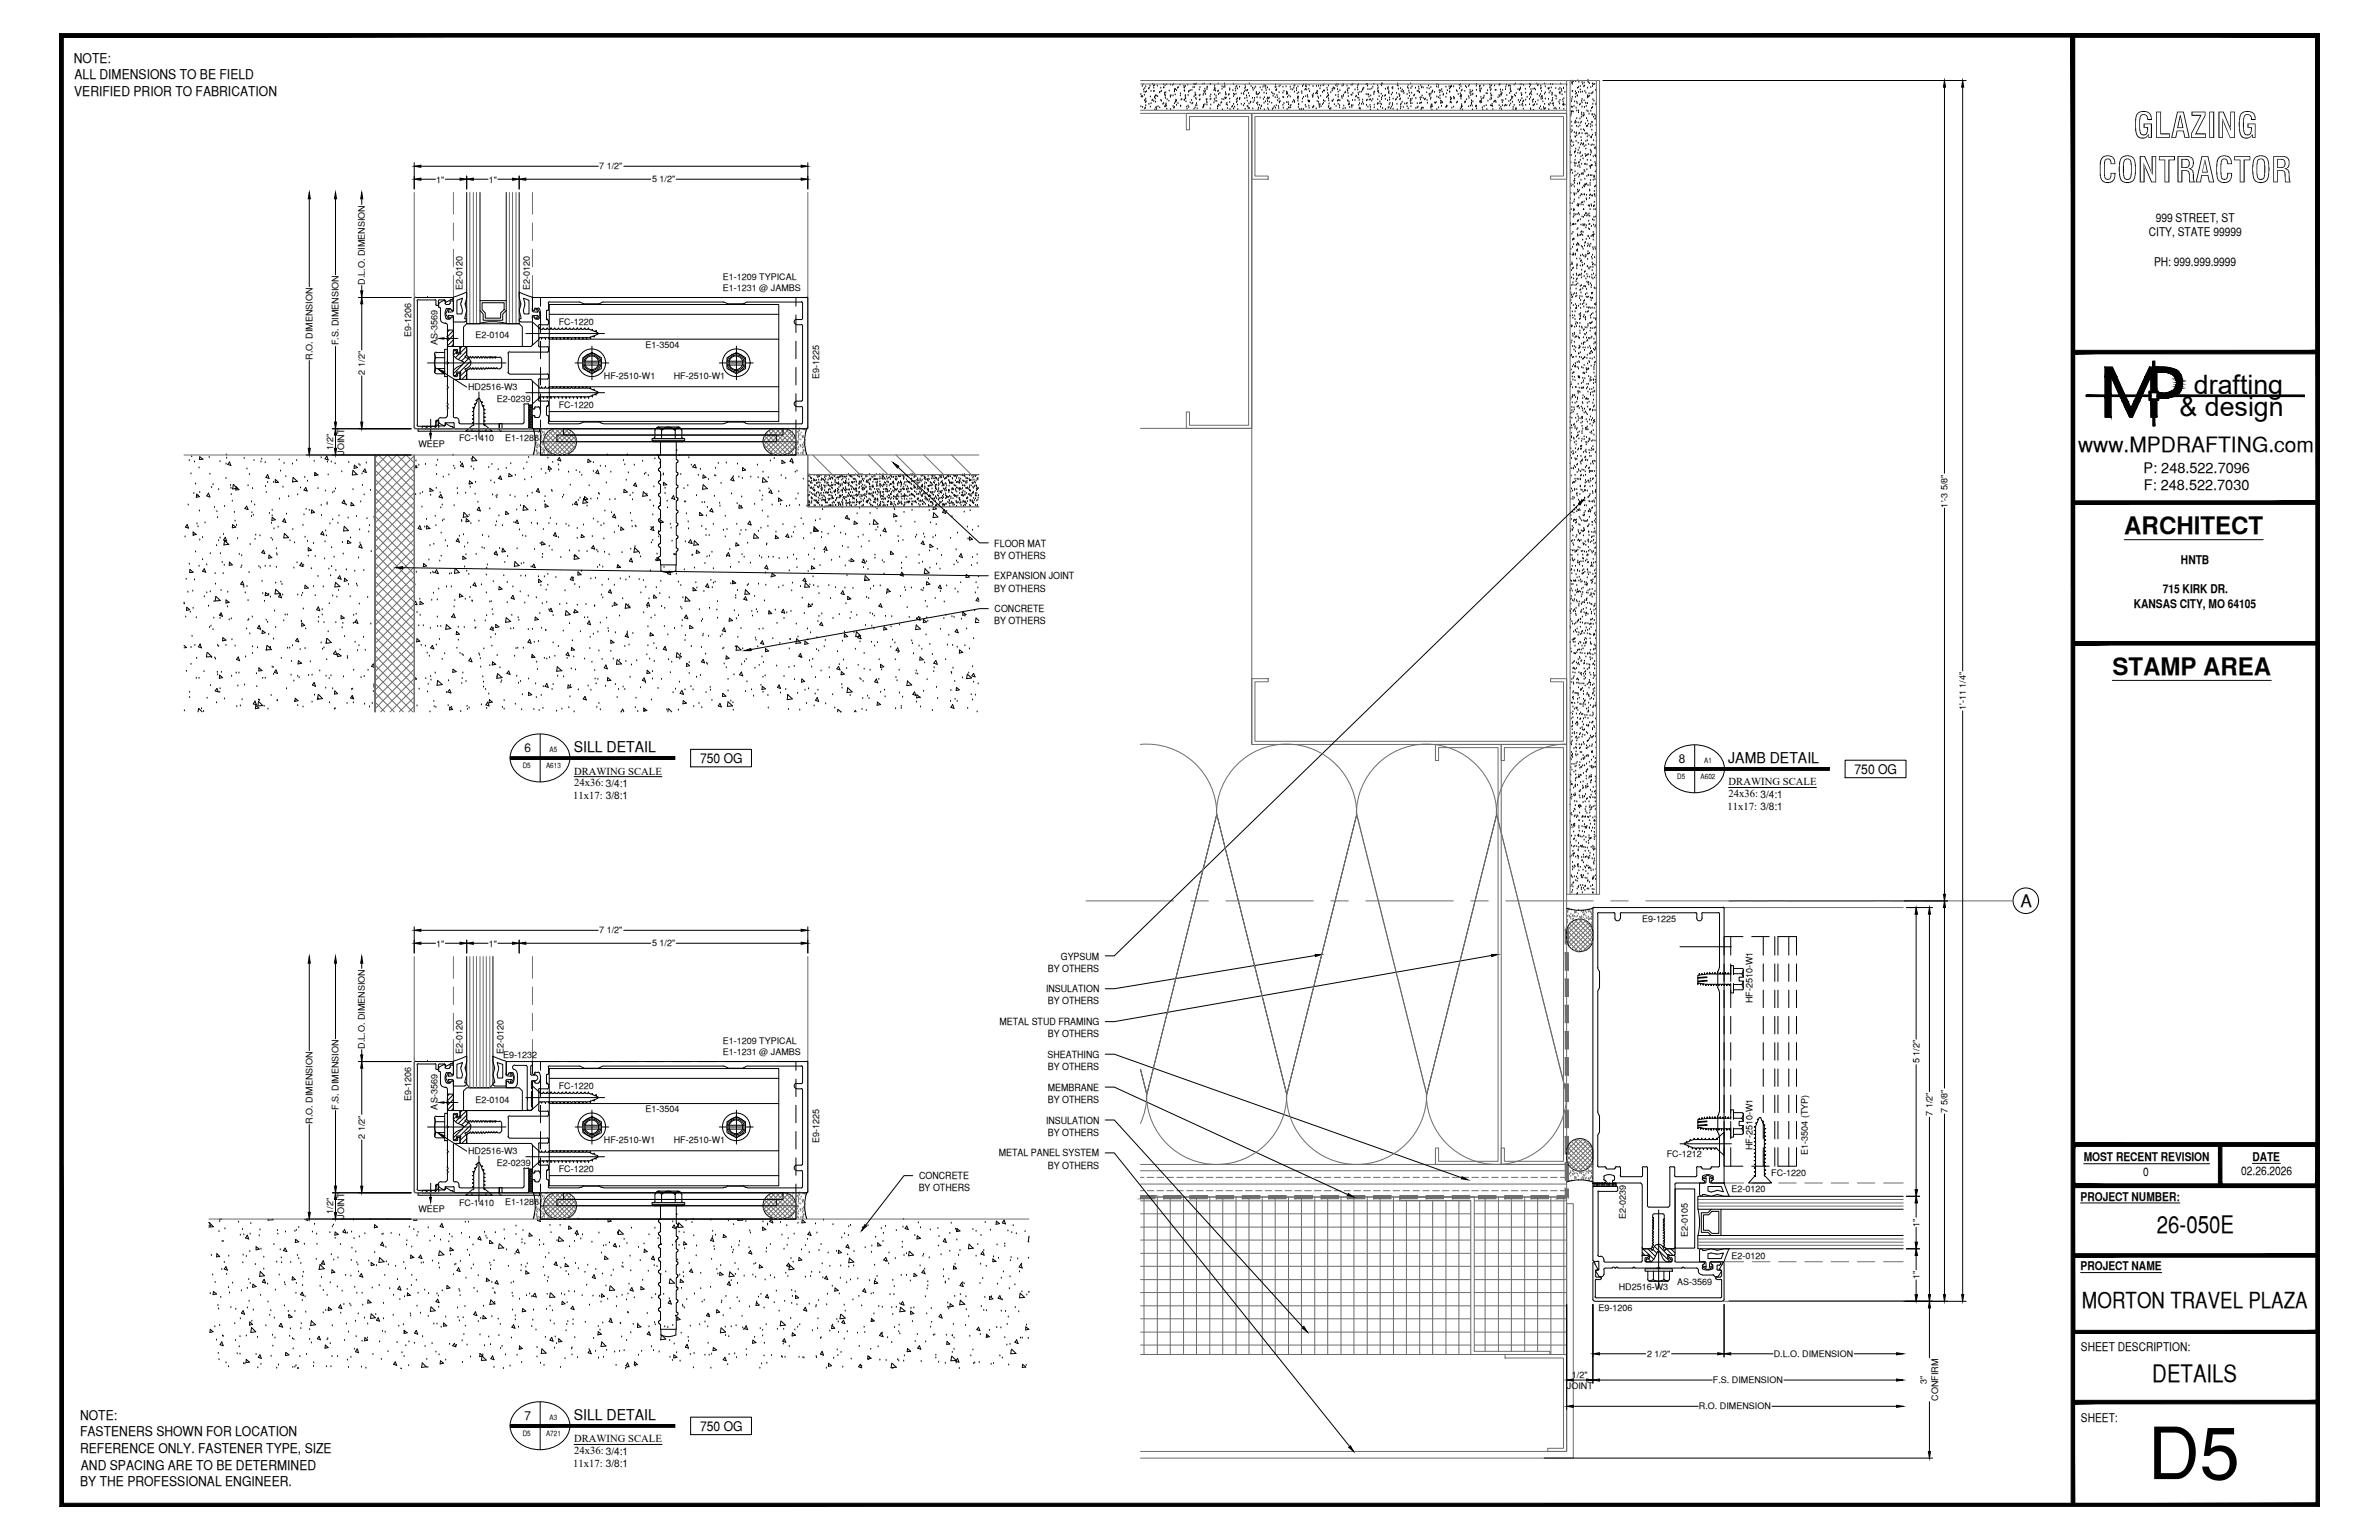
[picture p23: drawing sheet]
<svg xmlns="http://www.w3.org/2000/svg" width="432mm" height="279mm" viewBox="0 0 432 279" stroke-linecap="round" stroke-linejoin="round" font-family="sans-serif">
<defs><g id="words">
<text font-size="13.1" x="389.8" y="268.4">D5</text>
<g font-size="6.3">
<text x="387.2" y="25">GLAZING</text>
<text x="380.8" y="33.1">CONTRACTOR</text>
</g>
<g font-size="4.9">
<text x="398.2" y="71.5">drafting</text>
<text x="395.6" y="75.5">&amp; design</text>
</g>
<g font-size="4.4">
<text x="385.6" y="97">ARCHITECT</text>
<text x="383.4" y="122.5">STAMP AREA</text>
<text x="391.5" y="223.7">26-050E</text>
<text x="390.7" y="250.7">DETAILS</text>
</g>
<text font-size="4" x="377.9" y="237.2">MORTON TRAVEL PLAZA</text>
<text font-size="3.8" x="377.2" y="82">www.MPDRAFTING.com</text>
<text font-size="3.1" x="366.7" y="164.6">A</text>
<g font-size="2.7">
<text x="104.1" y="136.4">SILL DETAIL</text>
<text x="313.7" y="138.4">JAMB DETAIL</text>
<text x="104.1" y="257.6">SILL DETAIL</text>
</g>
<g font-size="2.6">
<text x="389.1" y="85.8">P: 248.522.7096</text>
<text x="389.1" y="89">F: 248.522.7030</text>
</g>
<g font-size="2.4">
<text x="13.4" y="11.4">NOTE:</text>
<text x="13.5" y="17.4">VERIFIED PRIOR TO FABRICATION</text>
<text x="13.5" y="14.4">ALL DIMENSIONS TO BE FIELD</text>
<text x="127.1" y="138.4">750 OG</text>
<text x="336.6" y="140.4">750 OG</text>
<text x="14.5" y="257.6">NOTE:</text>
<text x="14.5" y="260.6">FASTENERS SHOWN FOR LOCATION</text>
<text x="14.5" y="263.7">REFERENCE ONLY. FASTENER TYPE, SIZE</text>
<text x="127.1" y="259.6">750 OG</text>
<text x="14.5" y="269.6">BY THE PROFESSIONAL ENGINEER.</text>
<text x="14.7" y="266.6">AND SPACING ARE TO BE DETERMINED</text>
</g>
<g font-size="2.2">
<text x="391.3" y="40.2">999 STREET, ST</text>
<text x="390" y="42.9">CITY, STATE 99999</text>
<text x="391" y="48.2">PH: 999.999.9999</text>
<text x="392.6" y="107.6">715 KIRK DR.</text>
<text x="395.9" y="102.3">HNTB</text>
<text x="387.3" y="110.2">KANSAS CITY, MO 64105</text>
<text x="95.2" y="136.5">6</text>
<text x="304.7" y="138.5">8</text>
<text x="378.2" y="210.6">MOST RECENT REVISION</text>
<text x="389" y="213.3">0</text>
<text x="406.8" y="213.2">02.26.2026</text>
<text x="408.8" y="210.6">DATE</text>
<text x="377.6" y="217.8">PROJECT NUMBER:</text>
<text x="377.6" y="230.4">PROJECT NAME</text>
<text x="377.7" y="245.2">SHEET DESCRIPTION:</text>
<text x="95.2" y="257.7">7</text>
<text x="377.7" y="257.9">SHEET:</text>
</g>
<g font-size="1.9">
<text x="104.2" y="140.5">DRAWING SCALE</text>
<text x="104.2" y="142.7">24x36: 3/4:1</text>
<text x="313.8" y="142.5">DRAWING SCALE</text>
<text x="104" y="144.9">11x17: 3/8:1</text>
<text x="313.6" y="146.9">11x17: 3/8:1</text>
<text x="313.8" y="144.7">24x36: 3/4:1</text>
<text x="104.2" y="261.7">DRAWING SCALE</text>
<text x="104.2" y="263.8">24x36: 3/4:1</text>
<text x="104" y="266.1">11x17: 3/8:1</text>
</g>
<g font-size="1.8">
<text x="180.5" y="99.2">FLOOR MAT</text>
<text x="180.5" y="101.3">BY OTHERS</text>
<text x="180.5" y="105.1">EXPANSION JOINT</text>
<text x="180.5" y="107.3">BY OTHERS</text>
<text x="180.5" y="113.3">BY OTHERS</text>
<text x="180.5" y="111.1">CONCRETE</text>
<text x="190.2" y="176.3">BY OTHERS</text>
<text x="192.5" y="174.1">GYPSUM</text>
<text x="181.4" y="186">METAL STUD FRAMING</text>
<text x="189.9" y="180">INSULATION</text>
<text x="190.2" y="182.2">BY OTHERS</text>
<text x="190.1" y="192">SHEATHING</text>
<text x="190.2" y="188.2">BY OTHERS</text>
<text x="190.2" y="194.1">BY OTHERS</text>
<text x="190.2" y="197.9">MEMBRANE</text>
<text x="189.9" y="203.8">INSULATION</text>
<text x="190.2" y="200.1">BY OTHERS</text>
<text x="181.3" y="209.8">METAL PANEL SYSTEM</text>
<text x="190.2" y="206.1">BY OTHERS</text>
<text x="166.8" y="213.9">CONCRETE</text>
<text x="190.2" y="212">BY OTHERS</text>
<text x="166.8" y="216.2">BY OTHERS</text>
</g>
<g font-size="1.6">
<text x="79.2" y="33.1">1&quot;</text>
<text x="88.7" y="33.1">1&quot;</text>
<text x="108.8" y="30.7">7 1/2&quot;</text>
<text x="118.4" y="33.1">5 1/2&quot;</text>
<text x="66.2" y="51.6" transform="rotate(-90 66.2 51.6)">D.L.O. DIMENSION</text>
<text x="83.9" y="52.6" transform="rotate(-90 83.9 52.6)">E2-0120</text>
<text x="96.1" y="52.6" transform="rotate(-90 96.1 52.6)">E2-0120</text>
<text x="131.2" y="50.7">E1-1209 TYPICAL</text>
<text x="131.2" y="52.7">E1-1231 @ JAMBS</text>
<text x="101.4" y="58.9">FC-1220</text>
<text x="56.7" y="65.3" transform="rotate(-90 56.7 65.3)">R.O. DIMENSION</text>
<text x="61.5" y="62.7" transform="rotate(-90 61.5 62.7)">F.S. DIMENSION</text>
<text x="74.6" y="61.2" transform="rotate(-90 74.6 61.2)">E9-1206</text>
<text x="79.4" y="62.7" transform="rotate(-90 79.4 62.7)">AS-3569</text>
<text x="86.3" y="61.4">E2-0104</text>
<text x="117.2" y="63.2">E1-3504</text>
<text x="66.2" y="67.9" transform="rotate(-90 66.2 67.9)">2 1/2&quot;</text>
<text x="85" y="70.8">HD2516-W3</text>
<text x="109.6" y="68.8">HF-2510-W1</text>
<text x="122.3" y="68.8">HF-2510-W1</text>
<text x="148.7" y="68.8" transform="rotate(-90 148.7 68.8)">E9-1225</text>
<text x="90.2" y="73">E2-0239</text>
<text x="101.4" y="74">FC-1220</text>
<text x="60.5" y="81.6" transform="rotate(-90 60.5 81.6)">1/2&quot;</text>
<text x="62.5" y="82.5" transform="rotate(-90 62.5 82.5)">JOINT</text>
<text x="75.9" y="81.2">WEEP</text>
<text x="83.3" y="80.1">FC-1410</text>
<text x="91.7" y="80.1">E1-1286</text>
<text x="353.5" y="92.1" transform="rotate(-90 353.5 92.1)">1'-3 5/8&quot;</text>
<text x="356.8" y="128.8" transform="rotate(-90 356.8 128.8)">1'-11 1/4&quot;</text>
<text x="298.1" y="167.3">E9-1225</text>
<text x="79.2" y="171.8">1&quot;</text>
<text x="88.7" y="171.8">1&quot;</text>
<text x="108.8" y="169.4">7 1/2&quot;</text>
<text x="118.4" y="171.7">5 1/2&quot;</text>
<text x="318.1" y="182" transform="rotate(-90 318.1 182)">HF-2510-W1</text>
<text x="66.2" y="190.3" transform="rotate(-90 66.2 190.3)">D.L.O. DIMENSION</text>
<text x="83.9" y="191.3" transform="rotate(-90 83.9 191.3)">E2-0120</text>
<text x="91.3" y="191.9">E9-1232</text>
<text x="91.4" y="191.3" transform="rotate(-90 91.4 191.3)">E2-0120</text>
<text x="131.2" y="189.4">E1-1209 TYPICAL</text>
<text x="131.2" y="191.3">E1-1231 @ JAMBS</text>
<text x="101.4" y="197.5">FC-1220</text>
<text x="348.4" y="192.9" transform="rotate(-90 348.4 192.9)">5 1/2&quot;</text>
<text x="56.7" y="203.9" transform="rotate(-90 56.7 203.9)">R.O. DIMENSION</text>
<text x="61.5" y="201.4" transform="rotate(-90 61.5 201.4)">F.S. DIMENSION</text>
<text x="74.6" y="199.8" transform="rotate(-90 74.6 199.8)">E9-1206</text>
<text x="79.4" y="201.3" transform="rotate(-90 79.4 201.3)">AS-3569</text>
<text x="86.3" y="200">E2-0104</text>
<text x="117.2" y="201.8">E1-3504</text>
<text x="350.8" y="202.4" transform="rotate(-90 350.8 202.4)">7 1/2&quot;</text>
<text x="353.5" y="201.9" transform="rotate(-90 353.5 201.9)">7 5/8&quot;</text>
<text x="66.2" y="206.6" transform="rotate(-90 66.2 206.6)">2 1/2&quot;</text>
<text x="85" y="209.4">HD2516-W3</text>
<text x="109.6" y="207.4">HF-2510-W1</text>
<text x="122.3" y="207.4">HF-2510-W1</text>
<text x="148.7" y="207.4" transform="rotate(-90 148.7 207.4)">E9-1225</text>
<text x="302.5" y="210">FC-1212</text>
<text x="318.1" y="208.7" transform="rotate(-90 318.1 208.7)">HF-2510-W1</text>
<text x="328.1" y="209.5" transform="rotate(-90 328.1 209.5)">E1-3504 (TYP)</text>
<text x="90.2" y="211.6">E2-0239</text>
<text x="101.4" y="212.6">FC-1220</text>
<text x="321.5" y="213.4">FC-1220</text>
<text x="60.5" y="220.2" transform="rotate(-90 60.5 220.2)">1/2&quot;</text>
<text x="62.5" y="221.1" transform="rotate(-90 62.5 221.1)">JOINT</text>
<text x="75.9" y="219.8">WEEP</text>
<text x="83.3" y="218.8">FC-1410</text>
<text x="91.7" y="218.7">E1-1286</text>
<text x="295.1" y="221.1" transform="rotate(-90 295.1 221.1)">E2-0239</text>
<text x="314.3" y="216.3">E2-0120</text>
<text x="306.3" y="224.3" transform="rotate(-90 306.3 224.3)">E2-0105</text>
<text x="348.4" y="222.6" transform="rotate(-90 348.4 222.6)">1&quot;</text>
<text x="304.4" y="233">AS-3569</text>
<text x="314.3" y="228.5">E2-0120</text>
<text x="348.4" y="232.1" transform="rotate(-90 348.4 232.1)">1&quot;</text>
<text x="290.1" y="237.8">E9-1206</text>
<text x="293.8" y="234.1">HD2516-W3</text>
<text x="284.4" y="252">JOINT</text>
<text x="285.3" y="249.9">1/2&quot;</text>
<text x="299" y="246.2">2 1/2&quot;</text>
<text x="310.9" y="251">F.S. DIMENSION</text>
<text x="321.9" y="246.2">D.L.O. DIMENSION</text>
<text x="349.8" y="251" transform="rotate(-90 349.8 251)">3&quot;</text>
<text x="308.4" y="255.7">R.O. DIMENSION</text>
<text x="351.8" y="254.1" transform="rotate(-90 351.8 254.1)">CONFIRM</text>
</g>
<g font-size="1.3">
<text x="99.8" y="136.5">A5</text>
<text x="94.9" y="139.4">D5</text>
<text x="99.1" y="139.4">A613</text>
<text x="304.4" y="141.4">D5</text>
<text x="308.7" y="141.4">A602</text>
<text x="309.3" y="138.5">A1</text>
<text x="99.8" y="257.7">A3</text>
<text x="94.9" y="260.5">D5</text>
<text x="99.1" y="260.5">A721</text>
</g>
</g></defs>
<!-- layer: SURROUNDING CONDITIONS -->
<g fill="none" stroke="#6c6c6c" stroke-width=".18">
<path d="M207 14.6h83.3v147.6h-5.9v-147.6M207 15.2h77.4M285 14.6v147.6M289.8 14.6v147.6M207 20.6h77.4M207 20h77.4M215.3 20.6h11.9v57.1h-11.9v-3h.6v2.5h10.7v-56.1h-10.7v2.5h-.6zM227.2 20.6h57.2v11.9h-3v-.6h2.4v-10.8h-56v10.8h2.4v.6h-3zM227.2 20.6v114.5M75.2 53.5h.1M207 77.7h20.2M33.4 82.5h34.7v46.7v-46.7h7.1v46.7v-46.7h71.4v9.4h31.1h-31.1v-5.8h31.1h-31.1v-3.6h31.1"/>
<path d="M68.1 98.7l7.1 7.2M68.1 97l7.1 7.2M68.1 95.4l7.1 7.1M68.1 93.7l7.1 7.1M68.1 92l7.1 7.1M68.1 90.3l7.1 7.2M68.1 88.6l7.1 7.2M68.1 86.9l7.1 7.2M68.1 85.3l7.1 7.1M68.1 83.6l7.1 7.1M68.6 82.5l-.5 .6M68.7 82.5l6.5 6.5"/>
<path d="M70.3 82.5l-2.2 2.3M70.4 82.5l4.8 4.9M72 82.5l-3.9 4M72.1 82.5l3.1 3.2M73.7 82.5l-5.6 5.6M73.7 82.5l1.5 1.5M75.2 82.7l-7.1 7.2M75.2 84.4l-7.1 7.1M75.2 86l-7.1 7.2M75.2 87.8l-7.1 7.1M75.2 89.4l-7.1 7.2M75.2 91.1l-7.1 7.1"/>
<path d="M75.2 92.8l-7.1 7.1M75.2 94.5l-7.1 7.1M75.2 96.1l-7.1 7.2M75.2 97.9l-7.1 7.1M75.2 99.5l-7.1 7.2M147.5 82.5l3.6 3.6M152.5 82.5l3.6 3.6M157.6 82.5l3.6 3.6M162.6 82.5l3.6 3.6M167.7 82.5l3.6 3.6M172.7 82.5l3.6 3.6M68.1 118.9l7.1 7.2"/>
<path d="M68.1 117.2l7.1 7.2M68.1 115.6l7.1 7.1M68.1 113.9l7.1 7.1M68.1 112.2l7.1 7.1M68.1 110.5l7.1 7.2M68.1 108.8l7.1 7.2M68.1 107.1l7.1 7.2M68.1 105.5l7.1 7.1M68.1 103.8l7.1 7.1M68.1 102.1l7.1 7.1M68.1 100.4l7.1 7.2M75.2 101.2l-7.1 7.1"/>
<path d="M75.2 102.9l-7.1 7.1M75.2 104.6l-7.1 7.1M75.2 106.2l-7.1 7.2M75.2 107.9l-7.1 7.2M75.2 109.7l-7.1 7.1M75.2 111.3l-7.1 7.2M75.2 113l-7.1 7.1M75.2 114.7l-7.1 7.2M75.2 116.4l-7.1 7.1M75.2 118l-7.1 7.2M75.2 119.8l-7.1 7.1M68.1 129l.1 .2"/>
<path d="M68.1 127.4l1.7 1.8M68.1 125.7l3.5 3.5M68.1 124l5.1 5.2M68.1 122.3l6.8 6.9M68.1 120.6l7.1 7.2M75.2 121.4l-7.1 7.2M75.2 123.1l-6.1 6.1M75.2 124.8l-4.4 4.4M75.2 126.5l-2.7 2.7M75.2 128.1l-1 1.1M207 135.1a12.7 12.7 0 0 1 13.9 12.6M227.2 123.1h3v.6h-2.4v10.8h56v-10.8h-2.4v-.6h3v12h-57.2z"/>
<path d="M260.5 135.1h12v76.2h-12v-3h.6v2.4h10.8v-75.1h-10.8v2.4h-.6zM272.5 135.1h11.9v76.2h-11.9v-3h.5v2.4h10.8v-75.1h-10.8v2.4h-.5zM284.3 135a12.7 12.7 0 0 0-12.7 12.7M220.8 147.7a12.7 12.7 0 0 1 12.7-12.7 12.7 12.7 0 0 1 12.8 12.7M220.9 147.8l-12.7 50.8 12.7-50.8M246.2 147.7a12.7 12.7 0 0 1 12.7-12.7 12.7 12.7 0 0 1 12.8 12.7M246.3 147.8l-12.7 50.8 12.7-50.8M246.3 147.8l12.7 50.8M271.7 147.8l-12.7 50.8 12.7-50.8M271.7 147.8l12.7 50.8M284.1 168.7h.6M75.2 192.2h.1"/>
<path d="M208.1 198.5a12.7 12.7 0 0 0 12.7 12.8 12.7 12.7 0 0 0 12.8-12.8M208.2 198.5a12.7 12.7 0 0 1-1.2 5.3M208.2 198.6l-1.2-4.6 1.2 4.6M233.5 198.5a12.7 12.7 0 0 0 12.7 12.8 12.7 12.7 0 0 0 12.8-12.8M233.6 198.6l-12.7-50.8 12.7 50.8M258.9 198.5a12.7 12.7 0 0 0 12.7 12.8 12.7 12.7 0 0 0 12.8-12.8M207 211.3h77.4v5.9h-77.4h77.4v28.5h-77.4M207 217.9h60M207 214.8h77.4M207 212.4h77.4M207 216h.6M207 213.6h.6"/>
<path d="M207.6 217.2v28.5M208.2 216h1.2M208.2 213.6h1.2M210 216h1.2M210 213.6h1.2M210.1 217.2v28.5M211.8 216h1.2M211.8 213.6h1.2M212.4 217.2v28.5M213.6 216h1.2M213.6 213.6h1.2M214.8 217.2v28.5"/>
<path d="M215.4 216h1.1M215.4 213.6h1.1M217.2 217.2v28.5M217.2 216h1.2M217.2 213.6h1.2M218.9 216h1.3M218.9 213.6h1.3M219.6 217.2v28.5M220.7 216h1.2M220.7 213.6h1.2M221.9 217.2v28.5M222.5 216h1.2"/>
<path d="M222.5 213.6h1.2M224.3 216h1.2M224.3 213.6h1.2M224.3 217.2v28.5M226.1 216h1.2M226.1 213.6h1.2M226.7 217.2v28.5M227.9 216h1.1M227.9 213.6h1.1M229.1 217.2v28.5M229.7 216h1.1M229.7 213.6h1.1"/>
<path d="M231.5 217.2v28.5M231.5 216h1.2M231.5 213.6h1.2M233.2 216h1.2M233.2 213.6h1.2M233.9 217.2v28.5M235 216h1.2M235 213.6h1.2M236.2 217.2v28.5M236.8 216h1.2M236.8 213.6h1.2M238.6 216h1.2"/>
<path d="M238.6 213.6h1.2M238.6 217.2v28.5M240.3 216h1.3M240.3 213.6h1.3M241 217.2v28.5M242.2 216h1.1M242.2 213.6h1.1M243.4 217.2v28.5M244 216h1.1M244 213.6h1.1M245.7 217.2v28.5M245.7 216h1.3"/>
<path d="M245.7 213.6h1.3M247.5 216h1.2M247.5 213.6h1.2M248.2 217.2v28.5M249.3 216h1.2M249.3 213.6h1.2M250.5 217.2v28.5M251.1 216h1.2M251.1 213.6h1.2M252.9 216h1.2M252.9 213.6h1.2M252.9 217.2v28.5"/>
<path d="M254.1 217.2h13.5v28h13.7v.5h-14.3v-27.9h-12.9zM254.6 216h1.2M254.6 213.6h1.2M255.3 217.8v27.9M256.5 216h1.1M256.5 213.6h1.1M257.7 217.8v27.9M258.3 216h1.1M258.3 213.6h1.1M260 217.8v27.9M260 216h1.2M260 213.6h1.2"/>
<path d="M261.8 216h1.2M261.8 213.6h1.2M262.4 217.8v27.9M263.6 216h1.2M263.6 213.6h1.2M264.8 217.8v27.9M265.4 216h1.2M265.4 213.6h1.2M267.1 216h1.3M267.1 213.6h1.3M267.6 217.9h16.8M268.9 216h1.2"/>
<path d="M268.9 213.6h1.2M269.6 217.2v28M270.8 216h1.1M270.8 213.6h1.1M272 217.2v28M272.5 216h1.2M272.5 213.6h1.2M274.3 217.2v28M274.3 216h1.2M274.3 213.6h1.2M276.1 216h1.2M276.1 213.6h1.2"/>
<path d="M276.7 217.2v28M277.9 216h1.2M277.9 213.6h1.2M279.1 217.2v28M279.7 216h1.2M279.7 213.6h1.2M281.4 216h1.2M281.4 213.6h1.2M281.5 217.2v28.5M283.2 216h1.2M283.2 213.6h1.2M283.8 217.2v28.5"/>
<path d="M37.9 221.2h148.9M207 239.3h60M207 236.9h60M207 234.5h60M207 232.2h60M207 229.7h60M207 227.4h60M207 225h60M207 222.6h60M207 220.2h60M267.6 239.3h16.8M267.6 236.9h16.8"/>
<path d="M267.6 234.5h16.8M267.6 232.2h16.8M267.6 229.7h16.8M267.6 227.4h16.8M267.6 225h16.8M267.6 222.6h16.8M267.6 220.2h16.8M207 244h60M207 241.7h60M267.6 244h16.8M267.6 241.7h16.8M273.2 245.7h11.2v17.6h-3.5v-.5h2.9v-16.4h-10.6z"/>
<path d="M207 263.3h77.4v-44.9h1.2v46.1h-78.6"/>
</g>
<g fill="none" stroke="#000" stroke-width=".18">
<path d="M207.1 19.4h.1M207.1 17.1h.1M207.1 17.6h.1M207.3 17.5h.1M207.3 15.7h.1M207.4 17.6h.1M207.4 19.5h.1M207.5 15.4h.1M207.6 16.3h.1M207.6 16.7h.1M207.7 17.3h.1M207.8 18.3h.1"/>
<path d="M207.8 16.1h.1M207.8 19.7h.1M207.8 18.2h.1M207.9 18.6h.1M207.9 19.6h.1M207.9 16.8h.1M208 19.2h.1M208 18h.1M208 15.7h.1M208 18.5h.1M208.1 16.6h.1M208.5 16.1h.1"/>
<path d="M208.5 18.9h.1M208.6 16h.1M208.7 15.6h.1M208.8 17.6h.1M208.8 19.4h.1M208.9 18.8h.1M208.9 16.6h.1M209.1 18.3h.1M209.2 18.2h.1M209.2 15.3h.1M209.4 15.6h.1M209.4 16.6h.1"/>
<path d="M209.4 18.4h.1M209.4 16h.1M209.5 16.6h.1M209.5 17.7h.1M209.5 15.5h.1M209.6 17.6h.1M209.6 19.9h.1M209.7 18h.1M209.7 18.5h.1M209.7 17.4h.1M209.8 19.6h.1M209.9 19.5h.1"/>
<path d="M209.9 17.4h.1M209.9 19.9h.1M210.1 15.6h.1M210.1 17.5h.1M210.2 19.4h.1M210.4 16.8h.1M210.5 19.6h.1M210.6 16.7h.1M210.7 18.2h.1M210.7 16h.1M210.8 16.6h.1M210.8 18.4h.1"/>
<path d="M211.1 18.9h.1M211.2 15.4h.1M211.2 18.8h.1M211.2 15.9h.1M211.3 15.9h.1M211.4 16.9h.1M211.4 19.4h.1M211.4 17.1h.1M211.5 15.6h.1M211.5 17.3h.1M211.5 17.5h.1M211.5 19.4h.1"/>
<path d="M211.5 17.8h.1M211.6 19h.1M211.6 16.8h.1M211.6 18.9h.1M211.7 19.2h.1M211.8 19.8h.1M211.8 15.4h.1M211.8 18.1h.1M212.2 18.4h.1M212.2 16.5h.1M212.4 17.5h.1M212.5 19.9h.1"/>
<path d="M212.5 17.7h.1M212.5 15.4h.1M212.5 17.3h.1M212.9 15.5h.1M212.9 17.4h.1M212.9 19.3h.1M213 15.3h.1M213 19.6h.1M213.2 16.3h.1M213.2 16.6h.1M213.2 18.8h.1M213.2 16.5h.1"/>
<path d="M213.2 19.5h.1M213.3 17.2h.1M213.4 18.5h.1M213.4 16.3h.1M213.4 18.2h.1M213.6 16.4h.1M213.6 18.3h.1M213.6 19.1h.1M213.7 16h.1M213.8 18.8h.1M213.9 15.9h.1M214.2 15.4h.1"/>
<path d="M214.2 17.4h.1M214.2 19.3h.1M214.2 17h.1M214.3 19.2h.1M214.4 18.2h.1M214.5 18h.1M214.9 15.6h.1M214.9 16.4h.1M214.9 18.2h.1M214.9 15.9h.1M215 16.6h.1M215.1 17.5h.1"/>
<path d="M215.1 17.9h.1M215.1 15.7h.1M215.1 17.3h.1M215.2 17.9h.1M215.3 18.5h.1M215.4 19.4h.1M215.5 19.8h.1M215.6 15.4h.1M215.6 17.3h.1M215.6 19.2h.1M215.7 16.7h.1M215.8 19.5h.1"/>
<path d="M215.8 16.6h.1M216 18.7h.1M216 16.4h.1M216.3 18.2h.1M216.3 16.4h.1M216.3 18.9h.1M216.5 18.7h.1M216.5 15.9h.1M216.7 15.3h.1M216.7 19.8h.1M216.7 17.6h.1M216.7 15.4h.1"/>
<path d="M216.8 15.9h.1M216.9 16.9h.1M216.9 19.6h.1M216.9 17.3h.1M217 15.4h.1M217 17.2h.1M217 17.3h.1M217 19.2h.1M217 17.8h.1M217.1 18h.1M217.1 15.2h.1M217.2 18.8h.1"/>
<path d="M217.2 19.2h.1M217.3 19.7h.1M217.7 16.3h.1M217.7 18.2h.1M217.7 17.4h.1M217.8 18.1h.1M217.8 15.9h.1M217.8 17.3h.1M218.3 15.3h.1M218.3 19.6h.1M218.4 17.3h.1M218.4 19.1h.1"/>
<path d="M218.4 19.4h.1M218.5 19.2h.1M218.5 17h.1M218.5 16.6h.1M218.6 15.2h.1M218.7 16.2h.1M218.7 19h.1M218.7 16.8h.1M218.8 16.6h.1M218.8 17.1h.1M218.9 18.1h.1M219 18.5h.1"/>
<path d="M219.1 16.3h.1M219.1 18.1h.1M219.1 19h.1M219.1 18.7h.1M219.1 15.9h.1M219.1 15.8h.1M219.6 19.7h.1M219.6 17.5h.1M219.6 15.3h.1M219.6 18.1h.1M219.7 15.3h.1M219.8 17.2h.1"/>
<path d="M219.8 19h.1M219.8 18h.1M220.3 18.7h.1M220.3 16.4h.1M220.4 18h.1M220.5 16.3h.1M220.5 15.6h.1M220.5 15.9h.1M220.5 17.2h.1M220.5 18.4h.1M220.5 16.1h.1M220.6 16.5h.1"/>
<path d="M220.7 17.5h.1M220.7 17.8h.1M220.9 18.4h.1M221 19.4h.1M221 19.7h.1M221 16.6h.1M221.1 15.2h.1M221.1 16.5h.1M221.2 17.1h.1M221.2 19h.1M221.4 19.2h.1M221.4 17h.1"/>
<path d="M221.6 18.7h.1M221.7 18.6h.1M221.8 16.2h.1M221.8 18h.1M221.8 15.7h.1M221.9 19.9h.1M222.1 18.1h.1M222.1 15.9h.1M222.2 15.2h.1M222.3 15.8h.1M222.3 17.8h.1M222.3 15.6h.1"/>
<path d="M222.4 16.8h.1M222.4 17.9h.1M222.5 17.1h.1M222.5 17.2h.1M222.6 19h.1M222.6 17.8h.1M222.7 18.7h.1M222.8 19.1h.1M222.8 19.7h.1M223 17.3h.1M223.1 17.1h.1M223.2 16.1h.1"/>
<path d="M223.2 18h.1M223.2 18.6h.1M223.2 16.4h.1M223.3 19.9h.1M223.6 19.4h.1M223.7 19.3h.1M223.8 16.4h.1M223.9 17.1h.1M223.9 18.9h.1M223.9 19.7h.1M223.9 17.5h.1M223.9 15.3h.1"/>
<path d="M224.1 19.4h.1M224.1 17.2h.1M224.2 16.1h.1M224.3 16.5h.1M224.3 17.1h.1M224.3 15.8h.1M224.4 18.6h.1M224.5 18.1h.1M224.5 15.7h.1M224.5 18.4h.1M224.6 16.1h.1M224.6 17.9h.1"/>
<path d="M224.6 19h.1M224.7 19.9h.1M225 18h.1M225 15.8h.1M225 17.8h.1M225.3 17h.1M225.3 18.9h.1M225.7 19.2h.1M225.7 17h.1M225.7 17.1h.1M225.9 18.9h.1M225.9 16.6h.1"/>
<path d="M225.9 16.1h.1M225.9 17.9h.1M226 19.8h.1M226 15.5h.1M226.1 15.9h.1M226.1 16.4h.1M226.3 17.4h.1M226.3 17.8h.1M226.3 16.5h.1M226.4 18.4h.1M226.4 19.3h.1M226.4 16.4h.1"/>
<path d="M226.5 19.4h.1M226.6 19.7h.1M226.6 17h.1M226.7 18.9h.1M226.8 19.7h.1M226.8 17.5h.1M226.8 15.2h.1M226.9 18.7h.1M227 18.5h.1M227.1 15.7h.1M227.3 16h.1M227.3 17.8h.1"/>
<path d="M227.4 19.7h.1M227.5 18.6h.1M227.5 16.4h.1M227.6 18.3h.1M227.6 16.1h.1M227.7 17.8h.1M227.9 15.8h.1M228 17h.1M228 16.8h.1M228 17.1h.1M228.1 18.8h.1M228.2 17.7h.1"/>
<path d="M228.3 18.7h.1M228.3 19h.1M228.3 17.2h.1M228.3 19.9h.1M228.4 19.6h.1M228.4 17.1h.1M228.6 19.1h.1M228.6 16.9h.1M228.7 15.9h.1M228.7 17.8h.1M228.8 19.7h.1M228.9 19.4h.1"/>
<path d="M229 19.2h.1M229 16.4h.1M229.2 15.8h.1M229.3 18h.1M229.4 16.9h.1M229.4 18.7h.1M229.4 15.5h.1M229.5 19.9h.1M229.5 17.7h.1M229.6 15.7h.1M229.7 18.5h.1M229.7 16.1h.1"/>
<path d="M229.7 15.6h.1M229.8 16.4h.1M229.9 17h.1M230 18h.1M230.1 15.9h.1M230.1 17.8h.1M230.1 18.4h.1M230.1 19.7h.1M230.1 19h.1M230.3 19.9h.1M230.3 17.9h.1M230.4 18.5h.1"/>
<path d="M230.4 16.3h.1M230.4 17.8h.1M230.8 16.8h.1M230.8 18.7h.1M230.9 19.9h.1M231 17h.1M231.1 19.7h.1M231.1 17.5h.1M231.3 19.4h.1M231.3 17.1h.1M231.5 15.9h.1M231.5 17.7h.1"/>
<path d="M231.5 19.6h.1M231.5 15.4h.1M231.6 15.8h.1M231.6 16.4h.1M231.6 19.2h.1M231.7 16.3h.1M231.8 17.3h.1M231.8 17.7h.1M231.9 18.3h.1M232 19.3h.1M232.1 19.7h.1M232.2 16.8h.1"/>
<path d="M232.2 18h.1M232.2 15.7h.1M232.2 18.7h.1M232.2 18.5h.1M232.3 18.4h.1M232.3 15.6h.1M232.9 15.8h.1M232.9 17.7h.1M232.9 19.1h.1M232.9 16.9h.1M232.9 19.6h.1M233 17.7h.1"/>
<path d="M233 18.8h.1M233 16.6h.1M233.4 15.7h.1M233.6 16.8h.1M233.6 18.6h.1M233.6 16.7h.1M233.6 17.1h.1M233.6 19.9h.1M233.7 17.7h.1M233.7 17h.1M233.8 18.6h.1M233.9 19h.1"/>
<path d="M233.9 19.6h.1M233.9 17.4h.1M234.2 15.8h.1M234.2 17.6h.1M234.2 19.2h.1M234.3 19.6h.1M234.3 19.1h.1M234.3 16.3h.1M234.6 18.5h.1M234.6 16.3h.1M234.8 18.2h.1M234.8 16h.1"/>
<path d="M234.9 15.6h.1M234.9 16.7h.1M234.9 18.6h.1M234.9 18.4h.1M235 15.5h.1M235.3 16.1h.1M235.3 16.4h.1M235.5 17h.1M235.5 17.8h.1M235.6 15.7h.1M235.6 17.6h.1M235.6 18h.1"/>
<path d="M235.6 18.4h.1M235.6 19.5h.1M235.6 17.7h.1M235.7 18.9h.1M235.7 19h.1M235.7 16.8h.1M235.8 19.9h.1M236.2 19.9h.1M236.3 16.6h.1M236.3 19.8h.1M236.3 17h.1M236.3 18.5h.1"/>
<path d="M236.4 18h.1M236.4 15.7h.1M236.6 19.9h.1M236.6 17.7h.1M236.6 15.4h.1M236.9 16.3h.1M236.9 19.1h.1M237 15.7h.1M237 17.5h.1M237 16.2h.1M237 19.4h.1M237 15.4h.1"/>
<path d="M237.1 15.7h.1M237.2 16.3h.1M237.3 17.3h.1M237.4 17.7h.1M237.4 18.3h.1M237.5 18.5h.1M237.6 19.2h.1M237.6 18.4h.1M237.6 16.2h.1M237.6 19.6h.1M237.6 15.5h.1M237.7 16.6h.1"/>
<path d="M237.7 18.5h.1M238.2 17.3h.1M238.3 19.6h.1M238.3 17.7h.1M238.3 15.7h.1M238.3 17.5h.1M238.4 19.4h.1M238.4 17.1h.1M238.4 19.3h.1M238.8 17h.1M238.9 19.7h.1M239 15.7h.1"/>
<path d="M239 16.9h.1M239.1 16.6h.1M239.1 18.4h.1M239.1 17h.1M239.2 17.6h.1M239.3 18.5h.1M239.3 17.8h.1M239.3 15.6h.1M239.4 18.9h.1M239.5 19.5h.1M239.5 19.2h.1M239.6 19h.1"/>
<path d="M239.6 16.1h.1M239.7 15.6h.1M239.7 17.5h.1M239.8 19.4h.1M240 19h.1M240 16.8h.1M240.2 15.6h.1M240.2 18.7h.1M240.2 16.5h.1M240.2 18.3h.1M240.3 15.4h.1M240.4 16.5h.1"/>
<path d="M240.5 18.4h.1M240.8 17.7h.1M240.9 16h.1M240.9 16.4h.1M240.9 17.5h.1M241 17h.1M241.1 15.6h.1M241.1 17.4h.1M241.1 17.9h.1M241.1 19.5h.1M241.1 17.3h.1M241.2 19.3h.1"/>
<path d="M241.2 18.3h.1M241.2 18.9h.1M241.4 19.8h.1M241.6 19.7h.1M241.6 16.8h.1M241.8 16.5h.1M241.8 18.4h.1M241.8 16.2h.1M242 18.2h.1M242 15.9h.1M242.1 16.2h.1M242.2 19h.1"/>
<path d="M242.3 16.1h.1M242.4 15.5h.1M242.4 17.3h.1M242.5 19.3h.1M242.6 15.3h.1M242.7 15.7h.1M242.8 16.3h.1M242.8 18.4h.1M242.9 17.3h.1M242.9 17.7h.1M242.9 18.9h.1M242.9 16.7h.1"/>
<path d="M242.9 18.2h.1M242.9 15.4h.1M243 18.2h.1M243.1 19.2h.1M243.1 19.6h.1M243.2 16.4h.1M243.2 18.3h.1M243.5 17.5h.1M243.6 17.8h.1M243.6 15.6h.1M243.8 19.7h.1M243.8 17.5h.1"/>
<path d="M243.8 15.3h.1M243.8 15.5h.1M243.8 17.3h.1M243.9 19.2h.1M244.1 16.9h.1M244.2 19.7h.1M244.2 16.8h.1M244.5 15.6h.1M244.5 16.4h.1M244.6 18.3h.1M244.6 16.6h.1M244.7 17h.1"/>
<path d="M244.7 18.4h.1M244.7 16.1h.1M244.7 17.5h.1M244.7 19h.1M244.9 18.5h.1M244.9 18.9h.1M244.9 16.1h.1M245 19.5h.1M245.2 15.4h.1M245.2 17.3h.1M245.3 19.2h.1M245.4 19.5h.1"/>
<path d="M245.4 17.3h.1M245.4 15.4h.1M245.5 18.2h.1M245.6 19.2h.1M245.6 17h.1M245.6 15.3h.1M245.9 16.3h.1M245.9 18.2h.1M246.1 17.6h.1M246.2 17.5h.1M246.4 15.9h.1M246.4 16.3h.1"/>
<path d="M246.4 17.8h.1M246.4 15.6h.1M246.5 16.9h.1M246.6 15.4h.1M246.6 17.2h.1M246.6 19.1h.1M246.6 17.8h.1M246.7 18.2h.1M246.7 19.7h.1M246.8 18.8h.1M246.8 19.6h.1M246.8 16.8h.1"/>
<path d="M246.9 19.8h.1M247.1 18.9h.1M247.1 16.7h.1M247.3 16.3h.1M247.3 18.2h.1M247.3 18.6h.1M247.3 16.4h.1M247.4 16.1h.1M247.5 18.9h.1M247.5 16h.1M248 15.4h.1M248 17.1h.1"/>
<path d="M248 19.1h.1M248 18.3h.1M248.2 15.3h.1M248.2 18.2h.1M248.2 15.6h.1M248.3 16.3h.1M248.3 19.4h.1M248.3 17.2h.1M248.4 17.2h.1M248.5 17.6h.1M248.5 18.2h.1M248.7 16.3h.1"/>
<path d="M248.7 19.1h.1M248.7 18.1h.1M248.7 19.9h.1M248.7 19.5h.1M248.8 17.4h.1M249 18.4h.1M249 16.1h.1M249.2 18h.1M249.2 15.8h.1M249.4 15.3h.1M249.4 17.1h.1M249.4 16.8h.1"/>
<path d="M249.4 19h.1M249.4 19.6h.1M249.5 16.7h.1M250 18.9h.1M250.1 16.2h.1M250.1 18.1h.1M250.1 19.9h.1M250.1 15.6h.1M250.1 18.9h.1M250.1 16.6h.1M250.1 18.8h.1M250.1 15.9h.1"/>
<path d="M250.2 16.6h.1M250.3 16.9h.1M250.3 17.5h.1M250.4 18.5h.1M250.5 18.9h.1M250.6 19.4h.1M250.7 17.1h.1M250.7 15.4h.1M250.8 15.2h.1M250.8 19h.1M250.8 17.8h.1M250.8 15.6h.1"/>
<path d="M250.8 18.1h.1M251 19.7h.1M251 17.5h.1M251 15.2h.1M251.3 17.5h.1M251.5 16.2h.1M251.5 18h.1M251.5 19.9h.1M251.5 17.3h.1M251.8 18.3h.1M251.8 16.1h.1M252 15.9h.1"/>
<path d="M252 16.3h.1M252 19.6h.1M252 16.8h.1M252.1 17h.1M252.1 19.5h.1M252.1 16.6h.1M252.2 19h.1M252.2 17.8h.1M252.2 18.2h.1M252.3 18.7h.1M252.4 19.7h.1M252.5 19.4h.1"/>
<path d="M252.5 17.2h.1M252.7 16h.1M252.7 19.1h.1M252.7 16.9h.1M252.7 18.8h.1M252.8 16.1h.1M252.8 15.9h.1M252.9 18h.1M252.9 19.8h.1M253.3 18.2h.1M253.4 18h.1M253.5 17h.1"/>
<path d="M253.6 18.9h.1M253.6 19.9h.1M253.6 17.7h.1M253.6 15.5h.1M253.7 15.2h.1M253.7 15.6h.1M253.8 16.2h.1M253.9 17.1h.1M254 17.5h.1M254.1 18.1h.1M254.1 17.3h.1M254.2 16.1h.1"/>
<path d="M254.2 18h.1M254.2 19.7h.1M254.2 19h.1M254.3 19.4h.1M254.3 18.9h.1M254.3 16.6h.1M254.5 18.5h.1M254.5 16.3h.1M254.6 16.7h.1M254.7 19.5h.1M254.8 16.6h.1M254.8 17h.1"/>
<path d="M255 18.9h.1M255.3 18.9h.1M255.4 19.4h.1M255.4 17.1h.1M255.4 18.7h.1M255.5 15.9h.1M255.6 16.1h.1M255.6 17.9h.1M255.6 19.7h.1M255.6 15.5h.1M255.7 16.5h.1M255.8 16.9h.1"/>
<path d="M255.8 17.5h.1M256 18.4h.1M256 18.8h.1M256 18h.1M256 15.2h.1M256.1 19.4h.1M256.1 18.3h.1M256.1 16.1h.1M256.2 16.9h.1M256.3 18.8h.1M256.3 18h.1M256.3 15.7h.1"/>
<path d="M256.6 17.4h.1M256.7 17.3h.1M256.9 16h.1M257 17.8h.1M257 19.7h.1M257.2 18.8h.1M257.2 16.6h.1M257.2 19.6h.1M257.4 19.4h.1M257.4 16.6h.1M257.5 15.8h.1M257.6 16.2h.1"/>
<path d="M257.6 16.8h.1M257.7 18.8h.1M257.7 17.8h.1M257.8 18.1h.1M257.9 18.7h.1M257.9 15.5h.1M257.9 19.9h.1M257.9 17.7h.1M258 19.7h.1M258 18.7h.1M258 15.9h.1M258.1 15.8h.1"/>
<path d="M258.1 19.6h.1M258.1 17.4h.1M258.3 15.9h.1M258.3 17.8h.1M258.3 19.6h.1M258.6 18.1h.1M258.7 18h.1M259 16.8h.1M259 18.2h.1M259 16h.1M259.1 18.7h.1M259.3 15.6h.1"/>
<path d="M259.4 16.1h.1M259.4 17.2h.1M259.5 17.1h.1M259.5 17.5h.1M259.7 18h.1M259.7 15.9h.1M259.7 17.8h.1M259.7 19.6h.1M259.7 19.4h.1M259.7 17.1h.1M259.8 19h.1M259.8 19.4h.1"/>
<path d="M259.9 19h.1M259.9 16.8h.1M260 19.4h.1M260 16.6h.1M260 16.5h.1M260.3 16.8h.1M260.4 18.7h.1M260.5 18.7h.1M260.7 18.6h.1M260.7 15.7h.1M260.8 19.9h.1M260.8 17.6h.1"/>
<path d="M260.8 15.4h.1M261 15.9h.1M261.1 17.7h.1M261.1 19.6h.1M261.1 15.5h.1M261.2 16.4h.1M261.3 16.8h.1M261.4 17.4h.1M261.4 17.9h.1M261.5 18.4h.1M261.5 18.7h.1M261.5 16.5h.1"/>
<path d="M261.6 18.7h.1M261.6 19.3h.1M261.7 18.5h.1M261.7 16.3h.1M261.7 16.7h.1M261.8 18.7h.1M261.9 17.3h.1M262 17.1h.1M262.4 15.8h.1M262.4 17.7h.1M262.4 19.5h.1M262.5 19.4h.1"/>
<path d="M262.6 19.2h.1M262.6 17h.1M262.6 19.3h.1M262.7 16.4h.1M263 15.7h.1M263.1 16.7h.1M263.1 16.1h.1M263.2 18.6h.1M263.3 17.7h.1M263.3 18.2h.1M263.3 15.9h.1M263.3 15.8h.1"/>
<path d="M263.3 18.1h.1M263.3 18.6h.1M263.4 18.7h.1M263.4 15.7h.1M263.5 17.9h.1M263.5 15.7h.1M263.5 19.6h.1M263.8 15.7h.1M263.8 17.7h.1M263.8 19.4h.1M263.9 18h.1M264 17.8h.1"/>
<path d="M264.4 18.7h.1M264.4 16.4h.1M264.5 16.6h.1M264.5 18.5h.1M264.7 17.1h.1M264.9 15.5h.1M264.9 16.1h.1M265 17h.1M265 19.8h.1M265 17.6h.1M265 15.4h.1M265.1 17.4h.1"/>
<path d="M265.2 15.7h.1M265.2 18h.1M265.2 17.6h.1M265.2 19.4h.1M265.2 19.6h.1M265.2 17.3h.1M265.2 16.5h.1M265.3 19h.1M265.3 19.3h.1M265.4 19.4h.1M265.4 16.4h.1M265.4 19.9h.1"/>
<path d="M265.9 16.6h.1M265.9 18.7h.1M265.9 18.5h.1M266 15.7h.1M266.2 18.1h.1M266.2 15.9h.1M266.6 15.7h.1M266.6 17.5h.1M266.6 19.4h.1M266.6 17.8h.1M266.7 15.4h.1M266.8 16.4h.1"/>
<path d="M266.8 16.8h.1M266.8 17h.1M266.9 19.2h.1M267 17.3h.1M267 16.7h.1M267.1 18.3h.1M267.1 18.7h.1M267.1 18.9h.1M267.2 19.2h.1M267.2 17.2h.1M267.3 16.5h.1M267.3 19.9h.1"/>
<path d="M267.3 18.5h.1M267.3 17.1h.1M267.8 19.4h.1M267.9 19.2h.1M268 15.6h.1M268 17.5h.1M268 19.3h.1M268 19.7h.1M268 15.3h.1M268 16.4h.1M268.5 15.7h.1M268.6 16.5h.1"/>
<path d="M268.6 16.1h.1M268.6 18.5h.1M268.7 18.4h.1M268.7 16.7h.1M268.7 18.7h.1M268.7 16.4h.1M268.7 15.6h.1M268.8 17.7h.1M268.9 18h.1M268.9 18.4h.1M268.9 16.1h.1M268.9 18.6h.1"/>
<path d="M269 19.6h.1M269.1 19.9h.1M269.2 17.9h.1M269.3 15.6h.1M269.3 17.8h.1M269.4 17.5h.1M269.4 19.3h.1M269.7 19.2h.1M269.7 17h.1M269.9 19.9h.1M269.9 17h.1M270 16.4h.1"/>
<path d="M270.1 18.4h.1M270.4 15.4h.1M270.4 16h.1M270.4 18.1h.1M270.4 15.9h.1M270.5 16.4h.1M270.6 17h.1M270.6 19.2h.1M270.6 17.3h.1M270.6 17.8h.1M270.6 15.6h.1M270.6 16.3h.1"/>
<path d="M270.7 15.6h.1M270.7 19.2h.1M270.7 18h.1M270.8 17.4h.1M270.8 18.9h.1M270.9 19.3h.1M271 19.9h.1M271.1 18.5h.1M271.3 18.4h.1M271.3 15.6h.1M271.4 16.4h.1M271.5 18.4h.1"/>
<path d="M271.5 18.6h.1M271.5 16.4h.1M271.9 17.7h.1M272.1 15.5h.1M272.1 17.3h.1M272.1 19.2h.1M272.2 15.4h.1M272.2 19.7h.1M272.2 17.5h.1M272.2 15.3h.1M272.4 16.3h.1M272.4 16.7h.1"/>
<path d="M272.4 19.4h.1M272.4 17.2h.1M272.5 17.3h.1M272.5 17.1h.1M272.5 19.9h.1M272.6 18.2h.1M272.6 17h.1M272.7 18.6h.1M272.7 16.4h.1M272.7 19.2h.1M272.8 18.3h.1M273.1 19.2h.1"/>
<path d="M273.2 19.1h.1M273.2 16.3h.1M273.3 18h.1M273.3 15.8h.1M273.4 15.4h.1M273.5 17.3h.1M273.5 19.2h.1M273.8 15.6h.1M273.9 18.4h.1M273.9 15.5h.1M274 19.2h.1M274 17h.1"/>
<path d="M274.1 16.3h.1M274.1 15.7h.1M274.1 16.1h.1M274.2 18.2h.1M274.2 18.9h.1M274.2 16.6h.1M274.3 16.6h.1M274.4 17.6h.1M274.4 18h.1M274.4 17.8h.1M274.5 18.5h.1M274.6 17.7h.1"/>
<path d="M274.6 19.5h.1M274.6 19.9h.1M274.8 15.4h.1M274.8 19.1h.1M274.9 17.3h.1M275.1 17.5h.1M275.1 15.2h.1M275.1 19.9h.1M275.1 19.7h.1M275.2 19.8h.1M275.2 17h.1M275.5 16.3h.1"/>
<path d="M275.6 18.2h.1M275.8 18.6h.1M275.8 16.4h.1M275.8 16.3h.1M275.8 19.1h.1M275.9 15.4h.1M275.9 16.2h.1M276 15.9h.1M276 18.3h.1M276 16.1h.1M276.1 17h.1M276.2 17.3h.1"/>
<path d="M276.2 15.4h.1M276.2 17.2h.1M276.2 19h.1M276.2 17.9h.1M276.4 18.9h.1M276.4 19.2h.1M276.4 18.5h.1M276.5 19.8h.1M276.5 18.4h.1M276.5 15.5h.1M276.9 16.2h.1M276.9 18.2h.1"/>
<path d="M276.9 19.1h.1M276.9 16.9h.1M277.2 17.7h.1M277.6 15.3h.1M277.6 17.2h.1M277.6 19h.1M277.6 18h.1M277.6 15.8h.1M277.7 15.3h.1M277.7 17h.1M277.8 19.9h.1M277.8 17.7h.1"/>
<path d="M277.8 15.5h.1M277.8 19.7h.1M277.9 16.3h.1M277.9 16.9h.1M277.9 16.6h.1M278 17.2h.1M278.1 18.2h.1M278.2 18.5h.1M278.3 16.2h.1M278.3 19.2h.1M278.3 18.1h.1M278.4 19.2h.1"/>
<path d="M278.5 19h.1M278.5 16.1h.1M278.7 18.5h.1M278.7 16.3h.1M279 15.2h.1M279 19h.1M279 17.1h.1M279.1 15.6h.1M279.1 18.3h.1M279.2 15.4h.1M279.4 19.7h.1M279.4 17.5h.1"/>
<path d="M279.6 19.4h.1M279.6 17.1h.1M279.7 16.1h.1M279.7 15.6h.1M279.7 18h.1M279.7 19.9h.1M279.7 16h.1M279.7 17.7h.1M279.8 16.6h.1M279.8 17.5h.1M279.9 17.5h.1M280 17.9h.1"/>
<path d="M280 18.5h.1M280.2 19.5h.1M280.2 19.8h.1M280.4 15.2h.1M280.4 17.1h.1M280.4 18.9h.1M280.4 19.8h.1M280.5 18h.1M280.5 15.7h.1M280.5 19.7h.1M280.5 16.8h.1M281 16.1h.1"/>
<path d="M281.1 18h.1M281.1 16.2h.1M281.1 19.9h.1M281.1 19h.1M281.2 19.1h.1M281.2 16.9h.1M281.2 16.1h.1M281.4 18.8h.1M281.4 16.6h.1M281.4 15.3h.1M281.6 15.9h.1M281.7 16.9h.1"/>
<path d="M281.7 17.3h.1M281.7 18.4h.1M281.7 17h.1M281.7 18.9h.1M281.8 17.8h.1M281.8 18.2h.1M281.8 15.4h.1M281.9 18.8h.1M281.9 19.2h.1M282.1 19.7h.1M282.3 19.6h.1M282.3 17.4h.1"/>
<path d="M282.4 16.1h.1M282.4 18h.1M282.4 19.8h.1M282.4 17.5h.1M283 18.5h.1M283 16.3h.1M283 16.9h.1M283.1 18.9h.1M283.1 19.7h.1M283.1 17h.1M283.1 18.2h.1M283.1 16h.1"/>
<path d="M283.1 16.8h.1M283.3 15.2h.1M283.4 16.3h.1M283.5 16.6h.1M283.5 17.2h.1M283.7 18.2h.1M283.7 19h.1M283.7 18.5h.1M283.8 16h.1M283.8 19.1h.1M283.8 18.9h.1M283.8 16.1h.1"/>
<path d="M283.8 17.9h.1M283.8 19.8h.1M284 19h.1M284 16.8h.1M284.4 15.4h.1M285.2 19.4h.1M285.2 14.7h.1M285.2 18.4h.1M285.3 18h.1M285.3 15.1h.1M285.4 15.3h.1M285.4 16.6h.1"/>
<path d="M285.4 19.5h.1M285.4 17.7h.1M285.4 15h.1M285.6 14.8h.1M285.7 19.3h.1M285.8 18.5h.1M285.9 16.6h.1M285.9 17.7h.1M286 14.8h.1M286 17.1h.1M286.1 19.6h.1M286.1 17h.1"/>
<path d="M286.2 18.5h.1M286.3 18.8h.1M286.3 17.5h.1M286.3 16h.1M286.3 17.4h.1M286.4 14.7h.1M286.5 16.8h.1M286.5 15.9h.1M286.6 14.9h.1M286.7 19h.1M286.8 15.7h.1M286.8 16.3h.1"/>
<path d="M286.8 18.9h.1M286.9 16.8h.1M287.1 18.4h.1M287.1 18h.1M287.1 19.4h.1M287.1 15h.1M287.1 18.7h.1M287.2 16.7h.1M287.3 15.3h.1M287.5 15.7h.1M287.5 15h.1M287.5 18.3h.1"/>
<path d="M287.6 19.5h.1M287.6 15.6h.1M287.7 16.6h.1M287.8 18.7h.1M287.8 16.9h.1M287.9 19.3h.1M288.1 18.8h.1M288.2 16h.1M288.2 17.4h.1M288.2 17.7h.1M288.2 14.6h.1M288.2 14.8h.1"/>
<path d="M288.3 15h.1M288.3 17.6h.1M288.4 17h.1M288.5 15.2h.1M288.5 17.5h.1M288.7 15.9h.1M288.8 17h.1M288.9 19.7h.1M289 17h.1M289 19.6h.1M289.1 19.5h.1M289.1 15.2h.1"/>
<path d="M289.1 15.7h.1M289.1 16.8h.1M289.1 18.1h.1M289.1 18.9h.1M289.2 15.4h.1M289.3 18.4h.1M289.4 15.3h.1M289.6 16.4h.1M289.7 19h.1M289.7 18.9h.1M259.9 20h.1M278.3 20h.1"/>
<path d="M285 27.7h.1M285 36.9h.1M285 28.2h.1M285 38.8h.1M285.1 24.9h.1M285.1 26.3h.1M285.1 31.4h.1M285.1 30.9h.1M285.1 36.1h.1M285.1 23.6h.1M285.1 25.8h.1M285.1 29.5h.1"/>
<path d="M285.1 35.1h.1M285.1 21.1h.1M285.1 25.7h.1M285.1 33.5h.1M285.2 20.8h.1M285.2 22.2h.1M285.2 20.3h.1M285.2 24h.1M285.2 33.8h.1M285.2 38h.1M285.2 28.2h.1M285.2 30.9h.1"/>
<path d="M285.2 20.4h.1M285.2 25.5h.1M285.3 26.6h.1M285.3 30.9h.1M285.3 22.9h.1M285.4 37h.1M285.4 23.7h.1M285.4 20.3h.1M285.4 31.4h.1M285.5 25.8h.1M285.5 33.6h.1M285.6 39.4h.1"/>
<path d="M285.6 20.3h.1M285.6 38h.1M285.6 26.4h.1M285.6 38.2h.1M285.7 36.6h.1M285.7 35.1h.1M285.7 38.9h.1M285.7 39.2h.1M285.7 32.9h.1M285.7 33.9h.1M285.7 35.3h.1M285.7 24.1h.1"/>
<path d="M285.7 29.6h.1M285.7 33.3h.1M285.7 36.3h.1M285.7 35.4h.1M285.7 38.1h.1M285.8 32.5h.1M285.8 27.7h.1M285.8 32h.1M285.8 27.6h.1M285.8 32.8h.1M285.9 29.8h.1M285.9 31.2h.1"/>
<path d="M285.9 22.2h.1M285.9 24.8h.1M285.9 29.1h.1M285.9 22.4h.1M285.9 30.2h.1M285.9 28.4h.1M285.9 22h.1M285.9 24.9h.1M285.9 27.5h.1M286 27.1h.1M286 39h.1M286.1 24.3h.1"/>
<path d="M286.1 25.7h.1M286.1 29.7h.1M286.1 35.2h.1M286.1 31.8h.1M286.1 22.2h.1M286.1 22.9h.1M286.1 24.1h.1M286.2 20.1h.1M286.2 21.5h.1M286.2 24.6h.1M286.3 38.9h.1M286.3 37.3h.1"/>
<path d="M286.3 33.4h.1M286.3 34.5h.1M286.4 27.8h.1M286.4 31.6h.1M286.4 37.1h.1M286.4 30.2h.1M286.4 34.9h.1M286.4 22.3h.1M286.4 26h.1M286.4 23.1h.1M286.4 27.3h.1M286.4 37.4h.1"/>
<path d="M286.5 37.3h.1M286.5 38.7h.1M286.5 20.4h.1M286.5 20.1h.1M286.5 29.6h.1M286.5 34.8h.1M286.6 35.9h.1M286.6 37.1h.1M286.6 24.3h.1M286.6 32.1h.1M286.6 34.5h.1M286.6 39h.1"/>
<path d="M286.6 30h.1M286.6 26.9h.1M286.6 29.5h.1M286.7 31.8h.1M286.7 33.2h.1M286.7 33.4h.1M286.7 24.2h.1M286.8 30.4h.1M286.8 27.9h.1M286.8 22.9h.1M286.8 21.6h.1M286.8 27.7h.1"/>
<path d="M286.8 29.1h.1M286.8 22.4h.1M286.8 35.6h.1M286.8 39.9h.1M286.9 26.3h.1M287 23.6h.1M287 25h.1M287 37.1h.1M287 28.4h.1M287 32.7h.1M287 22.2h.1M287 26h.1"/>
<path d="M287 31.6h.1M287 35.3h.1M287 21.3h.1M287 25.5h.1M287.1 20.8h.1M287.1 20.5h.1M287.1 29.8h.1M287.1 36.8h.1M287.1 24.3h.1M287.1 35.4h.1M287.1 31.6h.1M287.1 39.4h.1"/>
<path d="M287.2 28.3h.1M287.2 34.1h.1M287.2 36.8h.1M287.3 26.3h.1M287.3 31.7h.1M287.3 37.2h.1M287.3 21.1h.1M287.3 28.8h.1M287.3 31.4h.1M287.4 39.4h.1M287.4 26.1h.1M287.4 38h.1"/>
<path d="M287.4 21h.1M287.4 23.6h.1M287.4 26.2h.1M287.5 38h.1M287.5 20.6h.1M287.5 33.8h.1M287.5 35.3h.1M287.5 36.6h.1M287.5 26.6h.1M287.5 30.9h.1M287.5 20.9h.1M287.6 33.9h.1"/>
<path d="M287.6 35.4h.1M287.6 39.1h.1M287.6 23.7h.1M287.7 31.2h.1M287.7 32.5h.1M287.7 29.8h.1M287.7 33.5h.1M287.7 24.3h.1M287.7 28h.1M287.7 33.6h.1M287.8 28.4h.1M287.8 22.5h.1"/>
<path d="M287.8 38.8h.1M287.8 25.7h.1M287.8 27.1h.1M287.8 26.4h.1M287.8 33.5h.1M287.9 24.3h.1M287.9 39.2h.1M287.9 36.1h.1M287.9 38.7h.1M288 21.5h.1M288 22.9h.1M288 35.4h.1"/>
<path d="M288 36.3h.1M288 28.3h.1M288 33.4h.1M288 20.1h.1M288 29.9h.1M288 32h.1M288 23h.1M288 30.8h.1M288.1 24.3h.1M288.1 24.8h.1M288.1 29.1h.1M288.1 25.5h.1"/>
<path d="M288.1 28.1h.1M288.2 22h.1M288.2 22.9h.1M288.2 33.7h.1M288.2 39.2h.1M288.2 39h.1M288.2 20.3h.1M288.3 28.1h.1M288.3 37.3h.1M288.3 31.8h.1M288.4 22.5h.1M288.4 26.2h.1"/>
<path d="M288.4 31.8h.1M288.4 38.8h.1M288.4 20.7h.1M288.4 24.6h.1M288.5 36h.1M288.5 37.4h.1M288.5 34.7h.1M288.5 39.2h.1M288.5 34.5h.1M288.5 35.5h.1M288.6 33.3h.1M288.6 33.7h.1"/>
<path d="M288.6 30.2h.1M288.6 38h.1M288.7 30.5h.1M288.7 31.9h.1M288.7 28.1h.1M288.7 23.1h.1M288.7 27.3h.1M288.7 32.8h.1M288.7 35.4h.1M288.7 29.1h.1M288.7 22.6h.1M288.7 20.2h.1"/>
<path d="M288.7 25h.1M288.8 26.4h.1M288.8 27.7h.1M288.8 37.1h.1M288.8 27.5h.1M288.8 30.1h.1M288.9 25h.1M288.9 37.4h.1M288.9 30h.1M288.9 24.8h.1M288.9 23.6h.1M288.9 31.9h.1"/>
<path d="M288.9 35.6h.1M288.9 22.2h.1M289 20.9h.1M289 22.2h.1M289 20.8h.1M289 26.3h.1M289 30h.1M289 22.9h.1M289.1 24.5h.1M289.1 35.6h.1M289.1 39.9h.1M289.2 28.4h.1"/>
<path d="M289.2 32.7h.1M289.2 37.5h.1M289.2 21.3h.1M289.2 25.5h.1M289.3 38h.1M289.3 39.4h.1M289.3 26.4h.1M289.3 31.9h.1M289.3 32.2h.1M289.4 36.7h.1M289.4 20.8h.1M289.4 35.4h.1"/>
<path d="M289.4 34.7h.1M289.4 37.3h.1M289.4 33.9h.1M289.4 35.3h.1M289.4 26.9h.1M289.4 32.1h.1M289.5 32.6h.1M289.5 35.6h.1M289.5 28.3h.1M289.5 21.7h.1M289.5 29.5h.1M289.6 31.2h.1"/>
<path d="M289.6 30.1h.1M289.6 39.4h.1M289.6 21.1h.1M289.6 24.2h.1M289.6 26.8h.1M289.6 28.4h.1M289.6 29.8h.1M289.6 24.6h.1M289.6 28.3h.1M289.6 33.8h.1M289.6 38h.1M289.6 21.5h.1"/>
<path d="M289.7 27.1h.1M289.7 22.7h.1M289.7 33.8h.1M289.8 25.7h.1M289.8 30.9h.1M285 57.3h.1M285 46.2h.1M285.1 55.9h.1M285.1 40.6h.1M285.1 48.1h.1M285.1 52.4h.1M285.1 53.2h.1"/>
<path d="M285.1 54.5h.1M285.1 41h.1M285.1 45.2h.1M285.2 51.8h.1M285.2 59.1h.1M285.2 49.1h.1M285.2 50.4h.1M285.2 53.6h.1M285.2 55.1h.1M285.2 59.3h.1M285.3 47.7h.1M285.3 42.5h.1"/>
<path d="M285.3 48h.1M285.3 54h.1M285.4 46.3h.1M285.4 47.9h.1M285.4 56.6h.1M285.4 59.2h.1M285.4 43.6h.1M285.4 44.9h.1M285.4 57.3h.1M285.4 40.8h.1M285.4 48.8h.1M285.4 53.9h.1"/>
<path d="M285.5 42.2h.1M285.5 51.8h.1M285.5 57.7h.1M285.5 43.5h.1M285.5 51.3h.1M285.6 40.8h.1M285.6 46.2h.1M285.6 49.9h.1M285.6 55.4h.1M285.6 53.5h.1M285.6 46h.1M285.6 48.6h.1"/>
<path d="M285.6 40.7h.1M285.6 44.4h.1M285.6 46.3h.1M285.6 50.6h.1M285.6 43.4h.1M285.7 43.4h.1M285.7 40.8h.1M285.8 59.4h.1M285.8 57.3h.1M285.8 53.3h.1M285.9 56.6h.1M285.9 58h.1"/>
<path d="M285.9 51.8h.1M285.9 55.2h.1M285.9 46.3h.1M285.9 46.1h.1M286 53.8h.1M286 40.7h.1M286 58.9h.1M286 56h.1M286.1 51.1h.1M286.1 52.5h.1M286.1 58.5h.1M286.1 49.7h.1"/>
<path d="M286.1 55.6h.1M286.1 59.2h.1M286.1 51.7h.1M286.1 55.9h.1M286.1 50.7h.1M286.1 53.3h.1M286.2 47h.1M286.2 48.3h.1M286.2 44.4h.1M286.2 50h.1M286.2 53.7h.1M286.2 44.5h.1"/>
<path d="M286.2 48.8h.1M286.2 45.5h.1M286.3 45.6h.1M286.3 48.1h.1M286.3 41.7h.1M286.3 48h.1M286.3 50.6h.1M286.3 44.2h.1M286.3 42.6h.1M286.3 58.7h.1M286.3 40.2h.1M286.3 45.3h.1"/>
<path d="M286.4 41.5h.1M286.4 42.9h.1M286.4 51.5h.1M286.4 42.7h.1M286.4 40.1h.1M286.5 50h.1M286.5 55.6h.1M286.5 44.3h.1M286.6 44.5h.1M286.6 57.1h.1M286.7 59.3h.1M286.7 49.9h.1"/>
<path d="M286.7 54.2h.1M286.7 58h.1M286.8 58.7h.1M286.8 53.8h.1M286.8 42.7h.1M286.8 47h.1M286.8 52.7h.1M286.8 57.3h.1M286.8 48.3h.1M286.8 51.9h.1M286.8 57.5h.1M286.8 55.2h.1"/>
<path d="M286.8 57.8h.1M286.9 54.5h.1M286.9 55.9h.1M286.9 42.7h.1M286.9 46.4h.1M286.9 56.9h.1M286.9 47.4h.1M286.9 52.6h.1M287 53.1h.1M287 40.8h.1M287 42.2h.1M287 50h.1"/>
<path d="M287 51.8h.1M287 49.7h.1M287 44.7h.1M287 47.3h.1M287.1 49h.1M287.1 50.4h.1M287.1 59.4h.1M287.1 42.5h.1M287.1 42h.1M287.1 47.7h.1M287.1 53.8h.1M287.1 59.6h.1"/>
<path d="M287.2 44.9h.1M287.2 46.3h.1M287.2 48.3h.1M287.2 55.2h.1M287.3 43.6h.1M287.3 42.7h.1M287.3 48.1h.1M287.3 52.4h.1M287.3 40.8h.1M287.3 42.2h.1M287.3 41h.1M287.3 45.2h.1"/>
<path d="M287.4 57.5h.1M287.4 59.9h.1M287.5 46.5h.1M287.5 52h.1M287.5 55.7h.1M287.5 55.1h.1M287.5 54.7h.1M287.5 41h.1M287.5 50.2h.1M287.5 57.2h.1M287.5 59.8h.1M287.6 44.6h.1"/>
<path d="M287.6 47.9h.1M287.6 49.4h.1M287.6 54.5h.1M287.7 40.8h.1M287.7 44.1h.1M287.7 51.9h.1M287.7 59.4h.1M287.7 57.7h.1M287.7 46.7h.1M287.7 49.3h.1M287.8 58h.1M287.8 52.1h.1"/>
<path d="M287.8 57.6h.1M287.8 53.5h.1M287.8 44h.1M287.8 56.6h.1M287.8 46.5h.1M287.8 46.3h.1M287.8 50.6h.1M287.8 41.3h.1M287.9 53.9h.1M287.9 55.3h.1M287.9 41h.1M287.9 43.4h.1"/>
<path d="M288 52.5h.1M288 49.8h.1M288 51.2h.1M288 55.8h.1M288 59.5h.1M288 53.3h.1M288.1 48.4h.1M288.1 50.2h.1M288.1 54h.1M288.2 47.1h.1M288.2 44.7h.1M288.2 48.4h.1"/>
<path d="M288.2 46.1h.1M288.2 56.6h.1M288.2 44.3h.1M288.2 45.7h.1M288.2 42.9h.1M288.2 58.9h.1M288.2 51.4h.1M288.2 59.2h.1M288.3 42.9h.1M288.3 53.9h.1M288.3 56.5h.1M288.4 40.1h.1"/>
<path d="M288.4 41.5h.1M288.4 51.7h.1M288.4 55.9h.1M288.4 46.1h.1M288.4 51.2h.1M288.4 55.8h.1M288.4 44.5h.1M288.4 48.8h.1M288.4 40.8h.1M288.4 48.6h.1M288.5 50.3h.1M288.5 41.7h.1"/>
<path d="M288.5 43.3h.1M288.5 46h.1M288.5 44.8h.1M288.5 58.7h.1M288.5 40.7h.1M288.7 57.3h.1M288.7 58.7h.1M288.7 54h.1M288.7 59.6h.1M288.7 51.5h.1M288.7 55.9h.1M288.7 48.5h.1"/>
<path d="M288.7 57.7h.1M288.7 44.3h.1M288.8 54.5h.1M288.8 42.9h.1M288.8 52.2h.1M288.9 51.8h.1M288.9 53.2h.1M288.9 41.1h.1M288.9 46.7h.1M288.9 57.1h.1M288.9 58.6h.1M288.9 50.4h.1"/>
<path d="M288.9 49.9h.1M288.9 54.2h.1M288.9 53.3h.1M289 47.7h.1M289 49.1h.1M289 59.6h.1M289 42.7h.1M289 47h.1M289 55.9h.1M289 58.5h.1M289.1 46.3h.1M289.1 54.1h.1"/>
<path d="M289.1 48.1h.1M289.1 53.2h.1M289.1 45h.1M289.1 48.5h.1M289.1 56.9h.1M289.1 42.7h.1M289.1 50.6h.1M289.2 42.2h.1M289.2 43.6h.1M289.2 43h.1M289.2 45.3h.1M289.2 47.9h.1"/>
<path d="M289.2 40.8h.1M289.2 49.7h.1M289.2 42.7h.1M289.3 57.8h.1M289.3 42.5h.1M289.3 40h.1M289.4 52.3h.1M289.4 55.9h.1M289.4 59.6h.1M289.4 46.7h.1M289.4 50.4h.1M289.4 55.2h.1"/>
<path d="M289.5 41.2h.1M289.5 44.9h.1M289.5 48.1h.1M289.5 52.4h.1M289.6 59.4h.1M289.6 41h.1M289.6 45.2h.1M289.6 58h.1M289.6 55.3h.1M289.7 55.3h.1M289.7 56.6h.1M289.7 57.8h.1"/>
<path d="M289.7 55.1h.1M289.7 50h.1M289.8 52.3h.1M285 75.8h.1M285 76.6h.1M285 77.7h.1M285.1 70.2h.1M285.1 69.8h.1M285.1 75.1h.1M285.1 64.6h.1M285.1 69.4h.1M285.1 72.4h.1"/>
<path d="M285.2 78.6h.1M285.2 62.2h.1M285.2 67.1h.1M285.2 69.8h.1M285.2 77.2h.1M285.2 79.4h.1M285.2 79.2h.1M285.2 64.5h.1M285.3 74.5h.1M285.3 75.9h.1M285.3 73.9h.1M285.3 77.7h.1"/>
<path d="M285.3 74.9h.1M285.3 61.8h.1M285.4 73.1h.1M285.4 68.4h.1M285.4 72.1h.1M285.4 67.8h.1M285.4 70.4h.1M285.4 71.8h.1M285.4 62.9h.1M285.4 66.5h.1M285.4 60.6h.1M285.4 64.9h.1"/>
<path d="M285.5 69h.1M285.5 61h.1M285.6 67.6h.1M285.6 74.7h.1M285.6 64.8h.1M285.6 66.2h.1M285.6 79.5h.1M285.6 77.2h.1M285.7 63.5h.1M285.7 74h.1M285.7 67.6h.1M285.7 71.8h.1"/>
<path d="M285.7 79.7h.1M285.7 60.7h.1M285.7 62.1h.1M285.7 62.9h.1M285.7 68.5h.1M285.7 60.5h.1M285.7 74.4h.1M285.7 77h.1M285.8 66.5h.1M285.8 71.8h.1M285.9 77.7h.1M285.9 73.2h.1"/>
<path d="M285.9 77.4h.1M285.9 61.3h.1M285.9 69.1h.1M285.9 72.1h.1M285.9 66h.1M285.9 70.3h.1M285.9 63.8h.1M285.9 66.4h.1M286 66.6h.1M286 75.9h.1M286 63.1h.1M286.1 61.1h.1"/>
<path d="M286.1 64.8h.1M286.1 70.3h.1M286.1 61.2h.1M286.1 78h.1M286.1 79.3h.1M286.2 76.6h.1M286.2 73h.1M286.3 73.9h.1M286.3 75.2h.1M286.3 77.7h.1M286.3 65.8h.1M286.3 72.5h.1"/>
<path d="M286.3 72.2h.1M286.3 79.1h.1M286.4 71.1h.1M286.4 66.7h.1M286.4 78.5h.1M286.4 73.8h.1M286.4 68.3h.1M286.4 69.7h.1M286.4 61.2h.1M286.4 71.4h.1M286.4 75.6h.1M286.4 76.3h.1"/>
<path d="M286.4 79h.1M286.5 66.9h.1M286.5 64.2h.1M286.5 68.5h.1M286.5 73.7h.1M286.6 64.2h.1M286.6 65.6h.1M286.6 75.9h.1M286.6 79.6h.1M286.6 61.3h.1M286.6 63.2h.1M286.6 71.1h.1"/>
<path d="M286.6 62.8h.1M286.6 70.4h.1M286.6 74.1h.1M286.6 78.4h.1M286.6 65.8h.1M286.6 68.4h.1M286.7 61.4h.1M286.7 64.8h.1M286.7 68.6h.1M286.7 63.1h.1M286.8 60.1h.1M286.8 63h.1"/>
<path d="M286.8 71.2h.1M286.8 60.5h.1M286.8 64h.1M287 76h.1M287 76.8h.1M287 64.9h.1M287 70.4h.1M287 69.6h.1M287 73.9h.1M287.1 62.4h.1M287.1 66.7h.1M287.1 75.8h.1"/>
<path d="M287.1 77.3h.1M287.1 78.7h.1M287.1 79.7h.1M287.1 70.5h.1M287.1 78.3h.1M287.2 75.9h.1M287.2 74.2h.1M287.2 76.6h.1M287.2 73h.1M287.2 75.7h.1M287.3 73.2h.1M287.3 74.5h.1"/>
<path d="M287.3 68.6h.1M287.3 72.3h.1M287.3 77.9h.1M287.3 65.2h.1M287.3 71.8h.1M287.3 63.1h.1M287.3 66.8h.1M287.3 69.4h.1M287.3 67.8h.1M287.3 70.4h.1M287.4 69.1h.1M287.4 70.4h.1"/>
<path d="M287.4 61.3h.1M287.4 62.2h.1M287.4 62.5h.1M287.4 65.1h.1M287.5 67.7h.1M287.5 66.3h.1M287.5 79.8h.1M287.5 74.9h.1M287.5 79.2h.1M287.6 63.6h.1M287.6 64.9h.1M287.6 74.2h.1"/>
<path d="M287.6 67.8h.1M287.6 72.1h.1M287.7 62.2h.1M287.7 68.7h.1M287.7 60.6h.1M287.7 64.9h.1M287.7 60.8h.1M287.7 63.1h.1M287.8 74.7h.1M287.8 77.7h.1M287.8 78h.1M287.8 72.5h.1"/>
<path d="M287.9 66.9h.1M287.9 72.4h.1M287.9 76.1h.1M287.9 67.6h.1M287.9 75h.1M287.9 77.7h.1M288 79.4h.1M288 61.3h.1M288 70.5h.1M288 60.5h.1M288 67.2h.1M288 72.3h.1"/>
<path d="M288 78h.1M288 65h.1M288 61.9h.1M288 69.7h.1M288.1 75.2h.1M288.1 76.6h.1M288.1 73.2h.1M288.1 77.5h.1M288.1 64.5h.1M288.1 67.1h.1M288.2 73.9h.1M288.2 66h.1"/>
<path d="M288.2 70.3h.1M288.2 61.8h.1M288.2 71.1h.1M288.2 72.5h.1M288.2 78h.1M288.2 63.1h.1M288.3 69.7h.1M288.3 66.9h.1M288.4 67h.1M288.4 68.3h.1M288.4 61.4h.1M288.4 65.6h.1"/>
<path d="M288.4 73h.1M288.4 79.7h.1M288.5 64.2h.1M288.5 76.2h.1M288.5 65.8h.1M288.5 61.5h.1M288.5 62.9h.1M288.5 70.7h.1M288.5 74.4h.1M288.5 79.9h.1M288.5 79.6h.1M288.6 60.1h.1"/>
<path d="M288.6 65.1h.1M288.6 68.8h.1M288.6 78.5h.1M288.6 69.2h.1M288.6 77h.1M288.7 63.2h.1M288.7 71.4h.1M288.7 75.6h.1M288.7 71.7h.1M288.7 74.3h.1M288.7 64.2h.1M288.7 68.5h.1"/>
<path d="M288.7 63.9h.1M288.8 61.3h.1M288.8 66.4h.1M288.8 69h.1M288.9 76.3h.1M288.9 78.4h.1M288.9 63.8h.1M288.9 78.7h.1M288.9 70.7h.1M288.9 61.2h.1M289 77.3h.1M289 65.2h.1"/>
<path d="M289 71.2h.1M289.1 74.5h.1M289.1 75.9h.1M289.1 64h.1M289.1 73.2h.1M289.1 74.4h.1M289.1 79.9h.1M289.2 71.8h.1M289.2 68.9h.1M289.2 78.1h.1M289.2 76.8h.1M289.2 69h.1"/>
<path d="M289.2 70.4h.1M289.2 63.4h.1M289.2 72.6h.1M289.2 69.6h.1M289.2 73.9h.1M289.2 76.4h.1M289.3 67.7h.1M289.3 61.5h.1M289.3 67.1h.1M289.3 62.4h.1M289.3 66.7h.1M289.3 71.1h.1"/>
<path d="M289.3 78.9h.1M289.4 64.9h.1M289.4 66.3h.1M289.4 73.7h.1M289.4 76.3h.1M289.4 63.6h.1M289.4 76.6h.1M289.4 65.8h.1M289.4 71h.1M289.5 62.2h.1M289.5 74.5h.1M289.5 60.6h.1"/>
<path d="M289.5 68.4h.1M289.6 60.8h.1M289.6 69h.1M289.6 69.4h.1M289.6 63.1h.1M289.6 65.7h.1M289.6 63.4h.1M289.6 62.2h.1M289.6 60.5h.1M289.8 79.2h.1M33.6 97.4h.1M34 95.2l.2 .6-.5-.2z"/>
<path d="M34.2 91.6h.1M34.4 83.6h.1M34.7 86h.1M34.8 82.9h.1M35.1 96.5l.5 .5-.5 .1zM35.1 97.2h.1M35.2 89.5h.1M35.3 83.8h.1M35.5 87.8h.1M35.7 89.7l.5 .4-.6 .1zM35.8 95.1h.1M35.9 95.6h.1"/>
<path d="M35.9 90h.1M36.1 84.9h.1M36.2 92.7h.1M36.3 98h.1M36.3 89.3h.1M36.3 82.9l.5 .4-.6 .1zM36.8 97.5h.1M37.2 94.9h.1M37.8 89.5l.3 .7-.6-.2zM38 83h.1M38.1 86h.1M38.4 88.5h.1"/>
<path d="M38.7 87.9h.1M38.9 92.1h.1M39.3 99h.1M39.4 92.8h.1M39.5 93.9h.1M39.7 98.1h.1M39.7 88.8h.1M39.9 97.6h.1M39.9 83.8h.1M40.6 97h.1M40.8 91.9h.1M40.9 97.5l.2 .7-.5-.2z"/>
<path d="M41 86.8h.1M41 84.2h.1M41.1 82.5h.1M41.1 83.1h.1M41.5 98.7l-.9 .2 .2-.9 .7 .8M41.7 83.8l.2 .7-.6-.2zM41.8 88.1h.1M41.9 88.6h.1M42 89.7h.1M42.2 90.9h.1M42.2 95.2l.6 .4-.6 .2zM42.5 93h.1"/>
<path d="M42.7 94.6h.1M42.9 88.3l.5 .5-.6 .1zM42.9 95.3h.1M43.1 97.7h.1M43.1 88.6l-.9 .1 .2-.8 .7 .7M44.3 83.2h.1M44.8 91.8l.2 .7-.6-.2zM44.8 85.1h.1M45 88.1h.1M45.3 86.1h.1M45.4 98.8h.1M45.7 91.1h.1"/>
<path d="M45.7 93.7h.1M45.7 93h.1M45.8 88.6h.1M46 93.5h.1M46.1 83.6h.1M46.2 91.6h.1M46.3 97.9h.1M46.4 97.1h.1M47.2 97.2h.1M47.4 83.8h.1M47.5 83.3h.1M47.8 99.8l.3 .7-.6-.2z"/>
<path d="M48.1 83.9h.1M48.2 88.3h.1M48.3 89.3h.1M48.6 87.6h.1M48.6 86.1l.2 .7-.5-.2zM48.9 93.2h.1M49.2 97.7h.1M49.3 94.9h.1M49.4 93.6h.1M49.4 92.6h.1M49.4 93.9l.6 .4-.7 .1zM49.5 98h.1"/>
<path d="M49.7 87.5h.1M49.7 95.9h.1M50 87l.5 .5-.5 .1zM50.2 99.6h.1M50.5 95.6h.1M50.7 83.4h.1M50.7 90.6h.1M50.9 85.5h.1M51.4 88.4h.1M51.6 84.1h.1M51.6 96.8l.8 .7-.9 .1zM51.6 94.1l.3 .7-.6-.2z"/>
<path d="M51.9 86.5h.1M52 93.3h.1M52.4 90.1h.1M52.6 98.1h.1M53.1 84.2h.1M53.1 96.1h.1M53.5 98.5h.1M53.8 83.6h.1M54 87.3l-.9 .1 .1-.8 .8 .8M54 89.8h.1M54.5 88.5h.1M55 95.3h.1"/>
<path d="M55.2 93.4h.1M55.3 86.6h.1M55.4 97.5h.1M55.5 88.5l.3 .6-.6-.2zM55.6 92.4h.1M55.6 89h.1M55.8 98.2h.1M55.8 87.3h.1M55.9 99.4l.6 .4-.6 .1zM56.1 92.6h.1M56.6 92.5l.5 .5-.6 .1zM56.9 98.6h.1"/>
<path d="M57 83.7h.1M57.1 85.7l.6 .5-.6 .1zM57.3 86.1h.1M57.7 88.6h.1M58.3 83.1h.1M58.3 91.7h.1M58.4 93.5h.1M58.5 96.5l.3 .6-.6-.2zM59 98.3h.1M59.1 89.1h.1M59.1 96.3h.1M59.2 97.2h.1"/>
<path d="M59.3 82.7l.3 .7-.6-.2zM59.4 91.5h.1M59.4 91.2h.1M59.4 83.8h.1M59.6 86.2h.1M59.9 95.1h.1M60.1 83.8h.1M60.2 99.4h.1M60.4 94.3h.1M60.4 89.4h.1M60.6 89.2h.1M60.8 84.1h.1"/>
<path d="M60.9 88.7h.1M61.3 94.9h.1M61.5 93.6h.1M62 85.6h.1M62.2 98.4h.1M62.4 90.7l.3 .7-.6-.2zM62.5 95.5l.7 .8h-.8zM62.9 91.6h.1M63.1 98l.6 .5-.6 .1zM63.2 94h.1M63.3 83.9h.1M63.6 97.6h.1"/>
<path d="M63.8 91.2l.5 .5-.6 .1zM64.1 88.8h.1M64.1 85.3l.7 .8-.9 .1zM64.3 84.4l.6 .4-.6 .2zM64.7 93.7h.1M65.2 84.3h.1M65.3 96.1h.1M65.3 98.6h.1M65.3 84.5h.1M65.5 91.1h.1M65.5 98.7l.2 .7-.5-.1zM65.7 86h.1"/>
<path d="M65.8 88.1h.1M66.1 89.8h.1M66.2 85.1l.3 .6-.6-.2zM66.5 84h.1M66.6 94.1h.1M66.9 96.5h.1M67.1 95.4h.1M67.2 89h.1M67.9 93.9h.1M75.2 94.8h.1M75.2 84.3l.5 .5-.5 .1M75.4 89.7h.1"/>
<path d="M75.5 83.6h.1M75.6 84.6h.1M76 84.4h.1M76.2 95.4l.3 .7-.6-.2zM76.3 89.6h.1M76.6 92h.1M76.7 89.3h.1M77.1 95.6h.1M77.2 84.3h.1M77.4 94.2h.1M77.5 95.4l.5 .5h-.6zM78 99h.1"/>
<path d="M78 88.6l.6 .4-.6 .2zM78.2 89.9h.1M78.7 98.7h.1M79 93.7h.1M79.1 95.4h.1M79.2 84.5h.1M79.2 88.6h.1M79.2 86.1h.1M79.4 83.5h.1M79.9 89.4h.1M80 92.1h.1M80 89.7l.3 .7-.6-.2z"/>
<path d="M80.1 96.7h.1M80.3 91.6h.1M80.3 94.5h.1M80.5 86.6h.1M80.6 94.3h.1M80.8 98.1h.1M81.2 99.1h.1M81.5 86.2h.1M82.2 82.6h.1M82.4 84.6h.1M82.4 91.8h.1M82.5 85h.1"/>
<path d="M83 88.6h.1M83.1 89.5h.1M83.1 97.7l.3 .7-.6-.2zM83.4 97.3h.1M83.6 83.9h.1M83.8 94.4h.1M83.8 94.6h.1M83.9 84l.2 .7-.5-.2zM84.1 97h.1M84.2 93l.8 .7-.9 .2zM84.3 99.3h.1M84.5 89.5h.1"/>
<path d="M84.6 94.1l.6 .5-.6 .1zM84.9 98.6h.1M85.2 93.5h.1M85.2 87.2l.6 .5-.6 .1zM85.3 88.4h.1M85.5 95h.1M85.5 84.7h.1M85.5 83.3h.1M85.8 82.8l.8 .8h-.9zM86 85.2h.1M86.2 89.7h.1M86.3 87.5h.1"/>
<path d="M86.7 91.1h.1M86.9 94.6h.1M86.9 92l.3 .7-.6-.2zM87.5 99.4h.1M87.6 97.2h.1M87.9 99.5h.1M88.7 84.8h.1M88.7 97.4h.1M88.9 92.3h.1M89.1 87.2h.1M89.3 84.3h.1M89.4 89.8h.1"/>
<path d="M89.7 87.6h.1M90 95.4h.1M90 90h.1M90.1 94.7h.1M90.2 90.3h.1M90.2 89.9h.1M90.4 85.2h.1M90.6 93.6h.1M90.7 99.5h.1M90.8 86.4l.3 .6-.6-.2zM91.2 95.4h.1M91.2 99.6l.6 .5h-.7z"/>
<path d="M91.3 99.6h.1M91.8 92.8l.5 .4-.5 .1zM91.9 85h.1M92.4 85.9l.6 .5-.7 .1zM92.6 89.9h.1M92.7 84.1h.1M93.3 94.8h.1M93.5 90.2h.1M93.5 86.2h.1M93.8 92.5h.1M93.9 99.6h.1M93.9 94.4l.2 .6-.6-.2z"/>
<path d="M94.3 96.1h.1M94.5 91.8h.1M94.9 97.2h.1M95.1 85.1h.1M95.1 92.1h.1M95.1 91.7l.7 .8-.9 .1zM95.2 87.1h.1M95.4 97.3h.1M95.6 83.9h.1M95.8 90h.1M95.9 83h.1M96.5 94.9h.1"/>
<path d="M96.5 86.6h.1M96.6 89.5h.1M97 99.7h.1M97.2 92.6h.1M97.5 95.1h.1M97.7 88.6l.2 .7-.6-.1zM98 98.6h.1M98.2 85.2h.1M98.4 98.3l.5 .4-.6 .2zM98.6 96.1h.1M98.8 91h.1M98.9 90.1h.1"/>
<path d="M98.9 91.4l.6 .5-.6 .1zM99.1 85.9h.1M99.4 83.1h.1M99.6 84.6l.5 .5-.6 .1zM99.6 95h.1M99.7 99.1h.1M99.8 85.5h.1M99.9 94h.1M100.1 89h.1M100.2 99.8h.1M100.2 89.2h.1M100.3 83.9h.1"/>
<path d="M100.8 96.6l.2 .7-.5-.1zM101 95.1h.1M101.3 97.5h.1M101.3 84.3h.1M101.4 85.3h.1M101.5 83l.3 .6-.6-.2zM102.1 90.2h.1M102.3 89.9h.1M102.7 95.1h.1M103.2 85.7h.1M103.3 95.4h.1M103.4 99.9h.1"/>
<path d="M103.5 88h.1M103.9 91.6h.1M104.6 85.4h.1M104.6 91l.2 .6-.5-.2zM104.8 97.7h.1M104.8 95.9h.1M105 90.8h.1M105.2 85.7h.1M105.3 90.4h.1M105.5 97l.5 .4-.5 .1zM105.6 86.2h.1M105.9 95.2h.1"/>
<path d="M105.9 90.4l-.1 .9 .9-.1-.8-.7M106.1 90.1l.6 .5-.7 .1zM106.6 91.8h.1M106.7 83.3l.6 .5-.6 .1zM106.9 88.1h.1M107.3 90.6h.1M107.5 97.3h.1M107.7 85.5h.1M107.7 94.2h.1M107.7 83.9h.1M107.7 99l.2 .6-.5-.2zM108.3 99.8h.1"/>
<path d="M108.5 90.5h.1M108.5 85.3l.2 .7-.6-.2zM108.5 94.7h.1M108.6 89.5h.1M108.8 89.7h.1M109 84.6h.1M109.1 95.4h.1M109.6 97.8h.1M109.6 95.1h.1M109.8 92.7h.1M109.9 84.6h.1M110 87.6h.1"/>
<path d="M110.2 82.5h.1M110.7 90.7h.1M110.9 85.7h.1M111 93h.1M111.5 96.6h.1M111.5 93.3l.3 .7-.6-.2zM111.6 90.6h.1M112.3 95.5h.1M112.7 95.6l.5 .5-.6 .1zM113.2 83.6h.1M113.3 88.8l.6 .5h-.7zM113.4 84.3h.1"/>
<path d="M113.7 87.1h.1M113.9 82.5h.1M114 85.8h.1M114.4 89.9h.1M114.4 93.2h.1M114.5 99.6h.1M114.7 94.6h.1M114.7 95.6h.1M114.8 90.7h.1M114.9 89.5h.1M115.1 84.4h.1M115.2 99.4l.8 .7-.9 .1z"/>
<path d="M115.3 99.2h.1M115.3 95.4h.1M115.3 87.6l.3 .7-.6-.2zM115.4 95.6h.1M116.6 83.7h.1M116.8 89.2l.7 .7-.9 .1zM117 86h.1M117.2 85.9h.1M117.4 89.7h.1M117.7 86.3h.1M118 90.8h.1M118.2 95.7h.1"/>
<path d="M118.2 98.5h.1M118.4 95.6l.3 .7-.6-.2zM118.5 98h.1M118.5 93.4h.1M118.6 95.7h.1M118.6 91.8h.1M118.7 88.3h.1M118.9 83.2h.1M119.3 82.5h.1M119.5 96.5h.1M119.6 97.4h.1M119.8 91.4h.1"/>
<path d="M119.8 84h.1M119.8 94.3l.6 .4-.6 .2zM120 86.3h.1M120.4 86h.1M120.4 86.2h.1M120.5 87.5l.5 .4-.6 .1zM120.7 88.6h.1M120.7 89.5h.1M121.1 90.9h.1M121.2 92.1h.1M121.7 95.1h.1M121.8 95.8h.1"/>
<path d="M122 98.2h.1M122.2 89.9l.3 .7-.6-.2zM123.3 82.7h.1M123.6 86.1h.1M124.1 88.6h.1M124.3 91.1h.1M124.4 98.3h.1M124.5 91.1h.1M124.6 93.2h.1M124.8 88.1h.1M124.9 94.7h.1M125 95.9h.1"/>
<path d="M125 83.1h.1M125.3 97.9l.3 .7-.6-.2zM125.5 84.4h.1M126.1 84.3l.3 .6-.7-.2zM126.4 89.9h.1M126.4 99.8l.6 .5-.6 .1zM126.7 86.2h.1M126.8 98.8l-.9 .1 .1-.8 .8 .8M127 93l.6 .5h-.6zM127.1 85.2h.1M127.4 95.5h.1M127.4 91.2h.1"/>
<path d="M127.6 86.2l.5 .4-.5 .1zM127.6 87.9l.8 .7-.9 .2zM127.9 91.2h.1M128.1 96.1h.1M128.1 97.2h.1M128.2 93.6h.1M128.4 92.1h.1M128.6 87h.1M128.7 97.2h.1M129.2 92.3l.2 .6-.6-.2zM129.5 95.1h.1M129.7 90h.1"/>
<path d="M129.7 86.3h.1M129.9 85h.1M129.9 86.4h.1M130.4 84.1h.1M130.6 91.3h.1M130.7 91.8h.1M130.9 87.7h.1M131.3 96.2h.1M131.6 93.7h.1M131.6 97.4h.1M131.8 84h.1M132 96.1h.1"/>
<path d="M132.5 99.7h.1M132.8 89.6h.1M133 86.6l.2 .6-.5-.1zM133.1 86.5h.1M133.6 98.5l.5 .4-.6 .2zM133.7 95.1h.1M133.8 91.4h.1M133.9 84.2h.1M134.1 86.6h.1M134.2 91.6l.5 .5-.6 .1zM134.3 97h.1M134.5 96.3h.1"/>
<path d="M134.6 91.9h.1M134.6 90.2h.1M134.7 86.8h.1M134.8 84.8l.5 .5-.6 .1zM135.4 96.2h.1M135.7 98.6h.1M136.1 94.6l.2 .6-.5-.1zM136.3 86.6h.1M136.9 96.8l.8 .8-.9 .1zM137 91.5h.1M137.5 84.4h.1M137.6 86.7h.1"/>
<path d="M137.7 96.4h.1M137.9 89.1h.1M138.1 95.8h.1M138.3 90.7h.1M138.4 92.7h.1M138.4 90h.1M138.5 85.7h.1M139.1 98.9h.1M139.2 98.7h.1M139.3 87.4l-.9 .1 .1-.8 .8 .7M139.4 93.8h.1M139.4 95.5h.1"/>
<path d="M139.4 86.7h.1M139.6 88.7h.1M139.8 83.6h.1M139.9 88.9l.2 .6-.5-.2zM140.1 91.6h.1M140.5 83.2h.1M140.8 96.5h.1M141.3 97.6l-.6 .1 .1-.5 .5 .5M141.4 89.2h.1M141.4 90.4l.5 .4-.6 .1zM141.7 91.6h.1M141.8 86.3h.1"/>
<path d="M141.9 83.5l.6 .4-.6 .2zM142.1 95.2h.1M142.6 86.8h.1M142.7 91.9h.1M142.9 96.9l.3 .6-.6-.2zM143.3 91.8h.1M143.7 97.4h.1M143.7 83.2l.3 .7-.6-.2zM143.9 84.1h.1M144 96.6h.1M144.3 95.6h.1M144.3 85.7h.1"/>
<path d="M144.5 90.6h.1M144.7 85.5h.1M144.8 89.6h.1M145.1 91.7h.1M145.4 94.1h.1M145.8 86.9h.1M145.8 95.1h.1M145.9 97.7h.1M146.5 91.9h.1M146.6 89h.1M146.6 90.1h.1M146.6 91.4l-.1 .3h.1"/>
<path d="M146.7 89.9h.1M146.7 90.9h.1M146.7 87.4h.1M146.7 91.1h.1M146.7 91.8h.1M146.7 86.4h.1M146.7 88.1h.1M146.8 91.2h.1M146.8 89.9h.1M146.8 91.6h.1M146.9 86.2h.1M146.9 87.4h.1"/>
<path d="M146.9 89.9h.1M146.9 88.2h.1M146.9 91.1h.1M146.9 91.7h.1M147 86.5h.1M147 89.3h.1M147 91.3h.1M147.1 88.6h.1M147.1 86.7h.1M147.1 87.6h.1M147.2 96.8h.1M147.2 87.7h.1"/>
<path d="M147.2 88.6h.1M147.2 86.8h.1M147.3 89.5h.1M147.3 90.4h.1M147.3 88.6h.1M147.3 90.3h.1M147.3 91.3h.1M147.3 87.3h.1M147.3 88.5h.1M147.3 91h.1M147.3 86.9h.1M147.4 87.7h.1"/>
<path d="M147.4 90.6h.1M147.4 90.4h.1M147.5 89.7h.1M147.5 88.8h.1M147.7 88.5h.1M147.7 87h.1M147.7 87.2h.1M147.7 89h.1M147.8 86.2h.1M147.8 89.7h.1M147.8 88.9h.1M147.8 91.8h.1"/>
<path d="M147.8 90.8h.1M147.8 95.6l.7 .7-.9 .1zM147.8 99.6h.1M147.8 87.2h.1M147.8 88.1h.1M147.8 89.1h.1M147.9 89h.1M147.9 89.9h.1M147.9 95.8l.6 .5-.6 .1zM148 90.9h.1M148 91.8h.1M148 87.2h.1"/>
<path d="M148 90h.1M148 94.5h.1M148.1 88.1h.1M148.1 89.7h.1M148.1 90.1h.1M148.2 87.2h.1M148.2 90.9h.1M148.2 87.7h.1M148.2 89.5h.1M148.3 86.4h.1M148.3 87.8h.1M148.3 91.2h.1"/>
<path d="M148.3 91.1h.1M148.3 91.3h.1M148.4 88.4h.1M148.5 86.7h.1M148.5 87.6h.1M148.5 86.5h.1M148.5 89.3h.1M148.5 88.5h.1M148.5 89.5h.1M148.5 90.4h.1M148.5 91.3h.1M148.6 91.3h.1"/>
<path d="M148.6 87.1h.1M148.6 90.9h.1M148.7 88.4h.1M148.7 87.6h.1M148.7 86.4h.1M148.7 86.5h.1M148.7 88.1h.1M148.7 89.9h.1M148.8 90h.1M148.8 91.7h.1M148.8 94.2h.1M148.8 89.6h.1"/>
<path d="M148.8 87.7h.1M148.8 90.6h.1M149 86.3h.1M149 87.2h.1M149 88.3h.1M149 89.5h.1M149 88.8h.1M149.1 97.5h.1M149.1 88.1h.1M149.1 89h.1M149.2 96.6h.1M149.2 89.9h.1"/>
<path d="M149.2 90.9h.1M149.2 91.8h.1M149.2 87h.1M149.2 86.9h.1M149.2 88.6h.1M149.2 87.1h.1M149.2 90.7h.1M149.2 88.9h.1M149.2 90.4h.1M149.3 92.5h.1M149.4 90h.1M149.5 87.1h.1"/>
<path d="M149.5 89.5h.1M149.5 90.7h.1M149.5 88.1h.1M149.6 90.1h.1M149.6 87.2h.1M149.7 92h.1M149.7 86.7h.1M149.7 88.3h.1M149.7 89h.1M149.7 90.8h.1M149.7 87.6h.1M149.7 88.5h.1"/>
<path d="M149.7 86.4h.1M149.7 87.4h.1M149.8 89.5h.1M149.8 90.4h.1M149.8 91.1h.1M149.8 90.9h.1M149.9 91.2h.1M149.9 87h.1M149.9 90.7h.1M149.9 99.2l.2 .7-.6-.2zM149.9 88.2h.1M149.9 91.9h.1"/>
<path d="M149.9 86.5h.1M149.9 89.3h.1M150 91.2h.1M150.1 89.4h.1M150.1 87.6h.1M150.1 87.8h.1M150.1 89.5h.1M150.2 91.2h.1M150.2 89.5h.1M150.3 96.9h.1M150.3 86.2h.1M150.3 87.1h.1"/>
<path d="M150.3 88.1h.1M150.3 91.8h.1M150.3 87.7h.1M150.3 90.6h.1M150.4 88.1h.1M150.4 89h.1M150.4 89.4h.1M150.4 89.9h.1M150.4 90.8h.1M150.5 91.8h.1M150.5 86.9h.1M150.5 88.8h.1"/>
<path d="M150.6 90.6h.1M150.6 86.4h.1M150.6 88.2h.1M150.6 89.9h.1M150.7 87h.1M150.7 88.9h.1M150.7 91.8h.1M150.7 88.3h.1M150.7 91.7h.1M150.7 86.9h.1M150.7 89.3h.1M150.8 90.6h.1"/>
<path d="M150.9 86.7h.1M150.9 90h.1M150.9 87.6h.1M150.9 88.5h.1M150.9 88.1h.1M151 89.5h.1M151 90.4h.1M151 91.8h.1M151.1 91.3h.1M151.1 88.1h.1M151.1 90.1h.1M151.1 86.9h.1"/>
<path d="M151.1 88.6h.1M151.1 86.8h.1M151.1 90.4h.1M151.2 88h.1M151.2 90.5h.1M151.2 91.8h.1M151.2 86.4h.1M151.3 91.1h.1M151.4 89.2h.1M151.4 95.6h.1M151.4 86.5h.1M151.4 89.3h.1"/>
<path d="M151.4 91.2h.1M151.6 86.2h.1M151.6 87.1h.1M151.6 88h.1M151.6 87.6h.1M151.6 87.3h.1M151.6 89.1h.1M151.6 89h.1M151.6 89.9h.1M151.6 89.2h.1M151.6 91.7h.1M151.6 90.9h.1"/>
<path d="M151.7 90.8h.1M151.7 91.7h.1M151.8 86.7h.1M151.8 90.4h.1M151.8 87.7h.1M151.8 90.6h.1M152 86.7h.1M152 89.2h.1M152 88.8h.1M152 87.8h.1M152.1 90.4h.1M152.1 89.5h.1"/>
<path d="M152.1 91.2h.1M152.1 87h.1M152.1 87.8h.1M152.2 86.7h.1M152.2 87.6h.1M152.2 87.9h.1M152.2 88.9h.1M152.2 91.8h.1M152.2 91.4h.1M152.3 88.5h.1M152.3 89.4h.1M152.3 91.6h.1"/>
<path d="M152.3 90.3h.1M152.3 91.2h.1M152.4 86.6h.1M152.4 90h.1M152.5 87.9h.1M152.5 90.4h.1M152.5 86.4h.1M152.5 91.6h.1M152.5 88.1h.1M152.5 88.2h.1M152.5 90h.1M152.6 96.7h.1"/>
<path d="M152.6 90.1h.1M152.6 86.6h.1M152.6 91.8h.1M152.7 89.1h.1M152.7 90h.1M152.7 86.4h.1M152.8 86.2h.1M152.8 87.1h.1M152.8 91.1h.1M152.8 92.1h.1M152.8 88.1h.1M152.8 89h.1"/>
<path d="M152.8 87.8h.1M152.9 99.1h.1M152.9 89.9h.1M152.9 90.8h.1M152.9 89h.1M152.9 91.5h.1M152.9 86.5h.1M152.9 89.3h.1M153 91.7h.1M153 91.2h.1M153 86.9h.1M153 86.6h.1"/>
<path d="M153 88.6h.1M153 90.4h.1M153.1 90.2h.1M153.1 87.6h.1M153.1 88.7h.1M153.3 86.6h.1M153.3 89h.1M153.3 87.7h.1M153.3 90.6h.1M153.4 90.2h.1M153.4 86.6h.1M153.5 97h.1"/>
<path d="M153.5 87.6h.1M153.5 88.5h.1M153.5 87.8h.1M153.5 88.8h.1M153.5 87.3h.1M153.5 89.1h.1M153.5 89.4h.1M153.5 90.3h.1M153.5 91.4h.1M153.5 87.4h.1M153.5 90.9h.1M153.6 91.2h.1"/>
<path d="M153.6 86.9h.1M153.6 90.9h.1M153.7 86.5h.1M153.7 88.9h.1M153.7 91.8h.1M153.7 87.7h.1M153.7 90.2h.1M153.7 93.5l.3 .7-.6-.2zM153.8 91.4h.1M153.9 90h.1M153.9 99.4h.1M153.9 88.9h.1"/>
<path d="M154 88.1h.1M154 86.1h.1M154 87.8h.1M154 89.5h.1M154.1 86.2h.1M154.1 87.1h.1M154.1 90.1h.1M154.1 89.6h.1M154.1 91.3h.1M154.1 88h.1M154.1 88.9h.1M154.1 87.6h.1"/>
<path d="M154.2 94.3h.1M154.2 89.9h.1M154.2 90.7h.1M154.2 88.9h.1M154.2 91.4h.1M154.2 86.4h.1M154.2 91.7h.1M154.2 91.1h.1M154.4 86.4h.1M154.4 90.1h.1M154.4 86.5h.1M154.4 89.3h.1"/>
<path d="M154.4 91.2h.1M154.4 88.2h.1M154.5 88.3h.1M154.5 90h.1M154.5 91.8h.1M154.6 88.8h.1M154.6 87.6h.1M154.6 91.8h.1M154.6 86.6h.1M154.6 86.4h.1M154.6 90h.1M154.7 87.6h.1"/>
<path d="M154.7 88.5h.1M154.7 89.4h.1M154.7 90.3h.1M154.7 87.7h.1M154.8 91.2h.1M154.8 87.6h.1M154.8 90.6h.1M154.9 86.9h.1M154.9 88.8h.1M154.9 88.7h.1M154.9 90.4h.1M155 86.3h.1"/>
<path d="M155 90h.1M155 87h.1M155.1 87.5h.1M155.1 91.2h.1M155.1 90.6h.1M155.1 94.6l.5 .4-.6 .1zM155.1 86.9h.1M155.1 88.9h.1M155.2 91.8h.1M155.3 88.7h.1M155.3 86.2h.1M155.3 87.1h.1"/>
<path d="M155.3 89.9h.1M155.4 88h.1M155.4 88.9h.1M155.4 87.4h.1M155.4 89.2h.1M155.4 89.8h.1M155.4 90.7h.1M155.4 91.6h.1M155.4 87.5h.1M155.4 88.7h.1M155.4 91.2h.1M155.4 90.9h.1"/>
<path d="M155.5 88.1h.1M155.5 90.1h.1M155.5 89.2h.1M155.6 93.2h.1M155.6 86.2h.1M155.6 89.9h.1M155.6 86.4h.1M155.7 91.1h.1M155.8 97.5h.1M155.9 86.2h.1M155.9 88.6h.1M155.9 89.9h.1"/>
<path d="M155.9 86.5h.1M155.9 89.3h.1M155.9 87.8h.1M155.9 89.6h.1M156 86.6h.1M156 87.5h.1M156 91.2h.1M156 87.9h.1M156 91.3h.1M156 92.2h.1M156 88.5h.1M156 89.3h.1"/>
<path d="M156 91.4h.1M156.1 90.2h.1M156.1 91.2h.1M156.1 87.4h.1M156.1 91.1h.1M156.1 87.6h.1M156.3 86.1h.1M156.3 89.9h.1M156.3 87.7h.1M156.3 90.6h.1M156.3 99.3h.1M156.3 87.4h.1"/>
<path d="M156.3 91.1h.1M156.3 86.5h.1M156.4 86.6h.1M156.4 88.3h.1M156.4 90h.1M156.5 88.8h.1M156.5 90.1h.1M156.5 91.8h.1M156.5 86.2h.1M156.5 87.1h.1M156.5 88.6h.1M156.6 88h.1"/>
<path d="M156.6 88.9h.1M156.6 86.9h.1M156.7 97.1h.1M156.7 89.9h.1M156.7 90.7h.1M156.7 88.9h.1M156.7 91.8h.1M156.7 91.6h.1M156.7 87.3h.1M156.7 91h.1M156.8 88.5h.1M156.8 89.9h.1"/>
<path d="M156.8 86.9h.1M156.8 88.7h.1M156.9 88.8h.1M156.9 90.5h.1M157 89.7h.1M157 88.1h.1M157 90h.1M157.2 86.6h.1M157.2 88.5h.1M157.2 86.4h.1M157.2 87.5h.1M157.2 88.4h.1"/>
<path d="M157.2 89.7h.1M157.2 91.1h.1M157.3 89.3h.1M157.3 90.2h.1M157.3 87.4h.1M157.4 91.2h.1M157.4 87.2h.1M157.4 86.5h.1M157.4 89.3h.1M157.4 89.2h.1M157.4 90.9h.1M157.4 87.5h.1"/>
<path d="M157.5 91h.1M157.5 87.6h.1M157.6 87.2h.1M157.6 89.7h.1M157.6 90.9h.1M157.7 98.2h.1M157.7 87.7h.1M157.7 90.6h.1M157.8 86.1h.1M157.8 88.4h.1M157.8 87.9h.1M157.8 89.6h.1"/>
<path d="M157.9 95.2h.1M157.9 87h.1M157.9 87.9h.1M157.9 88.8h.1M157.9 86.2h.1M157.9 91.4h.1M157.9 93.2h.1M157.9 89.8h.1M157.9 90.7h.1M157.9 89.7h.1M158 91.6h.1M158 87.1h.1"/>
<path d="M158.1 88.4h.1M158.1 90.9h.1M158.1 86.9h.1M158.1 88.9h.1M158.1 91.7h.1M158.2 89.6h.1M158.2 86.6h.1M158.3 89.9h.1M158.3 88.3h.1M158.3 90h.1M158.4 88.4h.1M158.4 91.8h.1"/>
<path d="M158.4 86.6h.1M158.4 87.5h.1M158.4 88.3h.1M158.4 88.1h.1M158.4 91.9h.1M158.5 88.4h.1M158.5 89.3h.1M158.5 90.2h.1M158.5 89.5h.1M158.5 90h.1M158.6 91.2h.1M158.6 87.1h.1"/>
<path d="M158.6 86.4h.1M158.6 94.3l.8 .8h-.9zM158.7 90.7h.1M158.7 91.1h.1M158.7 87h.1M158.7 88.8h.1M158.8 86.5h.1M158.8 87.1h.1M158.8 90.5h.1M158.9 92.1h.1M158.9 87h.1M158.9 89.5h.1"/>
<path d="M158.9 89.3h.1M158.9 91.2h.1M158.9 90.6h.1M158.9 90.7h.1M159 96.2h.1M159 87.6h.1M159.1 86.1h.1M159.1 87h.1M159.1 88.3h.1M159.1 87.9h.1M159.1 88.8h.1M159.2 92.3h.1"/>
<path d="M159.2 89.8h.1M159.2 90.7h.1M159.2 87.7h.1M159.3 91.6h.1M159.3 87h.1M159.3 90.6h.1M159.3 87.4h.1M159.3 89.2h.1M159.3 95.7h.1M159.3 88.2h.1M159.3 90.7h.1M159.3 89.3h.1"/>
<path d="M159.3 90.9h.1M159.4 91.9h.1M159.4 88.8h.1M159.5 89.4h.1M159.6 86.9h.1M159.6 88.9h.1M159.6 91.7h.1M159.7 86.6h.1M159.7 87.4h.1M159.7 88.1h.1M159.7 86.1h.1M159.7 87.9h.1"/>
<path d="M159.8 88.4h.1M159.8 89.3h.1M159.8 89.4h.1M159.8 91.8h.1M159.8 89.9h.1M159.8 87.9h.1M159.8 89.7h.1M159.8 91.4h.1M159.8 97.2h.1M159.8 90.2h.1M159.8 91.1h.1M159.8 91.5h.1"/>
<path d="M159.9 86.9h.1M160 90.6h.1M160 88.1h.1M160 90h.1M160.1 86.9h.1M160.1 89.3h.1M160.1 86.4h.1M160.1 91.1h.1M160.1 86.6h.1M160.2 90.6h.1M160.2 88.3h.1M160.2 90.1h.1"/>
<path d="M160.3 86.1h.1M160.3 87h.1M160.3 86.6h.1M160.3 91.8h.1M160.3 87.9h.1M160.3 88.8h.1M160.3 88.1h.1M160.3 86.5h.1M160.3 89.3h.1M160.3 90.2h.1M160.4 89.8h.1M160.4 90.7h.1"/>
<path d="M160.4 91.8h.1M160.4 91.2h.1M160.5 91.6h.1M160.5 86.8h.1M160.5 87.6h.1M160.6 88h.1M160.6 90.5h.1M160.6 95.8l.2 .7-.5-.2zM160.7 91.8h.1M160.7 87h.1M160.7 88.8h.1M160.7 87.7h.1"/>
<path d="M160.7 90.6h.1M160.8 89.2h.1M160.8 88.8h.1M160.9 86.6h.1M160.9 88.8h.1M161 87.4h.1M161 88.3h.1M161 88h.1M161 89.3h.1M161 90.2h.1M161 89.2h.1M161 91.7h.1"/>
<path d="M161 86.9h.1M161.1 91.1h.1M161.1 88.9h.1M161.1 91.7h.1M161.2 87.4h.1M161.2 89.2h.1M161.2 86.7h.1M161.2 90.4h.1M161.2 87.6h.1M161.2 91h.1M161.3 89.9h.1M161.3 91.1h.1"/>
<path d="M161.4 86.7h.1M161.4 89.2h.1M161.4 88.1h.1M161.5 90.4h.1M161.5 90h.1M161.6 87h.1M161.6 87.9h.1M161.6 86.4h.1M161.6 86.2h.1M161.7 88.8h.1M161.7 89.7h.1M161.7 90.6h.1"/>
<path d="M161.7 91.6h.1M161.7 91.1h.1M161.7 86.2h.1M161.7 87.9h.1M161.7 91.4h.1M161.8 86.5h.1M161.8 89.3h.1M161.9 86.6h.1M161.9 87.9h.1M161.9 90.4h.1M161.9 91.2h.1M161.9 91.6h.1"/>
<path d="M162 87.6h.1M162.1 89.1h.1M162.1 86.6h.1M162.1 88.3h.1M162.2 86.6h.1M162.2 87.4h.1M162.2 87.7h.1M162.2 90.6h.1M162.2 88.5h.1M162.2 90.1h.1M162.2 91.9h.1M162.2 88.4h.1"/>
<path d="M162.2 89.3h.1M162.2 87.8h.1M162.2 93.2l.6 .5-.6 .1zM162.3 92.2h.1M162.3 90.2h.1M162.3 91.1h.1M162.3 89h.1M162.3 91.5h.1M162.4 92.5h.1M162.4 88.7h.1M162.5 86.6h.1M162.5 90.2h.1"/>
<path d="M162.5 86.9h.1M162.6 88.9h.1M162.6 91.7h.1M162.6 87.1h.1M162.6 94.6h.1M162.6 88.8h.1M162.6 90.6h.1M162.7 89h.1M162.7 87.1h.1M162.8 86.6h.1M162.8 90.2h.1M162.8 89.9h.1"/>
<path d="M162.8 90.6h.1M162.8 86.9h.1M162.9 87.9h.1M162.9 88.8h.1M162.9 89.7h.1M162.9 90.6h.1M162.9 87.8h.1M162.9 91.4h.1M162.9 88.1h.1M162.9 90h.1M163 97.3h.1M163 91.6h.1"/>
<path d="M163.1 98.2h.1M163.1 86.4h.1M163.1 87.5h.1M163.1 89.2h.1M163.1 86.5h.1M163.1 90.2h.1M163.1 91.1h.1M163.1 91h.1M163.2 87.7h.1M163.2 91.4h.1M163.2 89.3h.1M163.3 86.5h.1"/>
<path d="M163.3 89.3h.1M163.3 91.2h.1M163.4 88.9h.1M163.4 86.5h.1M163.4 87.4h.1M163.4 87.6h.1M163.5 95.6h.1M163.5 88.3h.1M163.5 89.2h.1M163.5 86.2h.1M163.6 90.2h.1M163.6 91.1h.1"/>
<path d="M163.6 87.6h.1M163.6 88.9h.1M163.6 91.3h.1M163.6 87.9h.1M163.6 89.7h.1M163.6 87.7h.1M163.6 88h.1M163.6 91.4h.1M163.7 90.6h.1M163.7 91.5h.1M163.8 86.4h.1M163.8 90.1h.1"/>
<path d="M163.8 88.7h.1M163.9 98h.1M164 86.9h.1M164 86.4h.1M164 88.8h.1M164 90h.1M164 86.6h.1M164 88.4h.1M164.1 93h.1M164.1 87.9h.1M164.1 88.8h.1M164.1 91.7h.1"/>
<path d="M164.1 86.7h.1M164.1 90.1h.1M164.1 91.9h.1M164.1 89.7h.1M164.1 90.6h.1M164.1 90.2h.1M164.2 91.6h.1M164.2 87.6h.1M164.2 91.2h.1M164.2 89.9h.1M164.4 86.3h.1M164.4 90h.1"/>
<path d="M164.4 88.1h.1M164.5 87.5h.1M164.5 91.2h.1M164.5 90h.1M164.5 87.1h.1M164.5 88.8h.1M164.6 86.4h.1M164.6 88.9h.1M164.6 90.6h.1M164.7 88.7h.1M164.7 91.1h.1M164.7 86.5h.1"/>
<path d="M164.7 87.4h.1M164.7 88.3h.1M164.8 89.2h.1M164.8 90.1h.1M164.8 86.5h.1M164.8 89.3h.1M164.8 91.1h.1M164.8 87.5h.1M164.8 91.2h.1M164.9 88.7h.1M165 87.6h.1M165 87.5h.1"/>
<path d="M165 86.2h.1M165 89.3h.1M165 91.1h.1M165.1 89.9h.1M165.1 91.1h.1M165.2 87.7h.1M165.2 90.6h.1M165.3 86.2h.1M165.3 88.6h.1M165.4 86.9h.1M165.4 87.8h.1M165.4 89.9h.1"/>
<path d="M165.4 88.7h.1M165.4 88.8h.1M165.4 89.7h.1M165.4 86.2h.1M165.5 90.6h.1M165.5 91.5h.1M165.5 87.4h.1M165.5 86.9h.1M165.5 87.9h.1M165.5 89.7h.1M165.5 92.6h.1M165.5 91.1h.1"/>
<path d="M165.5 88.8h.1M165.5 91.7h.1M165.5 86.3h.1M165.6 89.8h.1M165.7 86.1h.1M165.7 87.4h.1M165.7 89.9h.1M165.7 91.1h.1M165.9 88.1h.1M165.9 86.5h.1M165.9 87.4h.1M165.9 88.6h.1"/>
<path d="M165.9 90h.1M165.9 86.7h.1M165.9 88.4h.1M166 88.3h.1M166 89.2h.1M166 90.2h.1M166.1 94.7h.1M166.1 90.2h.1M166.1 91.1h.1M166.1 86.4h.1M166.1 88.5h.1M166.1 87.3h.1"/>
<path d="M166.2 97.5h.1M166.2 88.5h.1M166.2 91h.1M166.2 86.5h.1M166.2 89.3h.1M166.3 91.2h.1M166.4 97.1h.1M166.4 89.7h.1M166.4 87.6h.1M166.4 87.1h.1M166.4 88.8h.1M166.5 87.2h.1"/>
<path d="M166.5 90.6h.1M166.6 86.9h.1M166.6 88.5h.1M166.6 90.7h.1M166.6 87.8h.1M166.6 88.7h.1M166.6 89.7h.1M166.6 87.7h.1M166.6 90.5h.1M166.7 89.7h.1M166.7 90.6h.1M166.8 91.5h.1"/>
<path d="M166.8 87.2h.1M166.8 90.9h.1M166.8 88.7h.1M166.9 91.9h.1M166.9 87.6h.1M166.9 89.3h.1M167 87.2h.1M167 89.7h.1M167 86.9h.1M167 88.8h.1M167 91.7h.1M167 89.4h.1"/>
<path d="M167 91.1h.1M167.1 90.9h.1M167.2 86.4h.1M167.2 87.3h.1M167.2 88.4h.1M167.2 89.9h.1M167.3 88.3h.1M167.3 89.2h.1M167.3 90.1h.1M167.3 91h.1M167.4 87.1h.1M167.4 88.1h.1"/>
<path d="M167.4 90h.1M167.4 86.2h.1M167.4 88h.1M167.4 88.4h.1M167.4 90.8h.1M167.4 89.8h.1M167.4 91.5h.1M167.5 86.4h.1M167.5 91.6h.1M167.5 98.2l.3 .6-.6-.2zM167.6 91.1h.1M167.6 96.9h.1"/>
<path d="M167.6 89.6h.1M167.8 86.9h.1M167.8 86.5h.1M167.8 89.3h.1M167.8 91.2h.1M167.8 97.5h.1M167.8 87.8h.1M167.8 88.7h.1M167.8 88.3h.1M167.8 86.7h.1M167.9 89.7h.1M167.9 90.6h.1"/>
<path d="M167.9 89.5h.1M167.9 87.6h.1M167.9 88.5h.1M167.9 90.2h.1M168 91.5h.1M168 86.7h.1M168 87.1h.1M168 90.3h.1M168.1 90.7h.1M168.1 87.7h.1M168.1 90.5h.1M168.3 87h.1"/>
<path d="M168.3 89.5h.1M168.3 88.7h.1M168.3 90.7h.1M168.3 87.1h.1M168.3 88.9h.1M168.4 90.7h.1M168.5 86.4h.1M168.5 87.3h.1M168.5 88.2h.1M168.5 86.9h.1M168.5 89h.1M168.5 88.3h.1"/>
<path d="M168.5 89.2h.1M168.5 90.1h.1M168.5 91.9h.1M168.5 88.8h.1M168.5 91.7h.1M168.6 91h.1M168.6 91.9h.1M168.7 92.6h.1M168.7 87h.1M168.7 99.9h.1M168.7 88.2h.1M168.7 90.7h.1"/>
<path d="M168.7 89.9h.1M168.8 91.9h.1M168.8 98.7l.6 .5-.6 .1zM168.8 88.1h.1M168.8 87.6h.1M168.8 89.3h.1M168.9 94.9h.1M168.9 89.4h.1M168.9 90h.1M168.9 87.6h.1M168.9 91.1h.1M169 91.2h.1"/>
<path d="M169 86.4h.1M169.1 86.9h.1M169.1 87.8h.1M169.1 88.1h.1M169.1 91.1h.1M169.2 88.7h.1M169.2 89.6h.1M169.2 89.3h.1M169.2 91.8h.1M169.2 90.6h.1M169.2 91.4h.1M169.2 86.5h.1"/>
<path d="M169.3 91.2h.1M169.3 86.2h.1M169.3 88h.1M169.4 97.5h.1M169.4 86.9h.1M169.4 90.6h.1M169.4 86.4h.1M169.4 89.8h.1M169.4 91.6h.1M169.4 87.6h.1M169.4 89.9h.1M169.4 91.9v.6l.5-.2"/>
<path d="M169.5 91.9l.5 .4M169.5 93l.7 .8-.8 .1zM169.5 86.9h.1M169.5 89.3h.1M169.6 90.6h.1M169.6 87.7h.1M169.6 90.5h.1M169.7 86.4h.1M169.7 87.3h.1M169.7 88.3h.1M169.7 89.2h.1M169.8 97.2h.1"/>
<path d="M169.8 90.1h.1M169.8 91h.1M169.8 88.1h.1M169.8 91.8h.1M169.8 88.7h.1M169.8 86.7h.1M169.8 88.5h.1M169.9 91.9h.1M169.9 88.5h.1M169.9 90.2h.1M169.9 95.2h.1M169.9 86.9h.1"/>
<path d="M170 86.8h.1M170 88h.1M170 90.5h.1M170 88.8h.1M170 91.7h.1M170.1 91.7h.1M170.1 99.6h.1M170.2 89.2h.1M170.2 89.9h.1M170.2 87.1h.1M170.3 86.9h.1M170.3 88.1h.1"/>
<path d="M170.3 87.2h.1M170.3 88.9h.1M170.3 90.7h.1M170.4 87.8h.1M170.4 88.6h.1M170.4 90h.1M170.4 90.7h.1M170.4 89.6h.1M170.4 90.5h.1M170.4 87.9h.1M170.4 89.2h.1M170.4 91.7h.1"/>
<path d="M170.5 91.4h.1M170.5 86.4h.1M170.6 91.1h.1M170.6 86.7h.1M170.6 90.4h.1M170.7 86.5h.1M170.7 89.3h.1M170.8 91.2h.1M170.8 87.6h.1M170.8 89.3h.1M170.8 89.2h.1M170.8 91.1h.1"/>
<path d="M170.9 86.7h.1M170.9 90.4h.1M170.9 87.5h.1M170.9 89.5h.1M170.9 86.4h.1M171 87.3h.1M171 88.2h.1M171 89.1h.1M171.1 90h.1M171.1 90.9h.1M171.1 87.9h.1M171.1 91.6h.1"/>
<path d="M171.1 87.6h.1M171.1 90.5h.1M171.1 91.9h.1M171.2 86.3h.1M171.2 88.1h.1M171.3 86.6h.1M171.3 90.3h.1M171.3 88.7h.1M171.3 89.8h.1M171.3 91.6h.1M171.3 87.9h.1M171.3 88.1h.1"/>
<path d="M171.4 91.6h.1M171.4 92.5l.2 .7-.5-.2zM171.4 86.9h.1M171.4 88.8h.1M171.4 91.7h.1M171.5 89.1h.1M171.6 86.9h.1M171.6 87.8h.1M171.6 88.7h.1M171.6 89.6h.1M171.6 90.5h.1M171.6 89.9h.1"/>
<path d="M171.7 91.4h.1M171.7 87.8h.1M171.7 91.5h.1M171.7 86.7h.1M171.7 88.5h.1M171.8 89h.1M171.8 86.8h.1M171.8 90.2h.1M171.8 92.8h.1M171.8 88.1h.1M171.8 90h.1M171.8 90.4h.1"/>
<path d="M171.9 86.6h.1M172 90.2h.1M172 86.4h.1M172 91.1h.1M172.1 86.5h.1M172.1 89h.1M172.1 90.2h.1M172.2 86.4h.1M172.2 87.2h.1M172.2 86.5h.1M172.2 89.3h.1M172.2 91.2h.1"/>
<path d="M172.2 89h.1M172.3 88.2h.1M172.3 89.1h.1M172.3 89h.1M172.3 90.7h.1M172.3 90h.1M172.3 90.9h.1M172.3 87.7h.1M172.3 91.4h.1M172.3 87.5h.1M172.4 91.9h.1M172.5 97.7h.1"/>
<path d="M172.5 86.5h.1M172.6 87.7h.1M172.6 90.2h.1M172.6 91.4h.1M172.6 87.6h.1M172.6 90.5h.1M172.7 87.6h.1M172.7 87.7h.1M172.7 89.4h.1M172.7 91.1h.1M172.8 93.7h.1M172.8 88.9h.1"/>
<path d="M172.8 88.7h.1M172.8 91.2h.1M172.8 86.8h.1M172.8 87.7h.1M172.9 88.6h.1M172.9 89.5h.1M172.9 86.9h.1M173 90.5h.1M173 91.4h.1M173 87.6h.1M173 91.3h.1M173 88.8h.1"/>
<path d="M173 91.7h.1M173.1 86.3h.1M173.2 86.4h.1M173.2 89.9h.1M173.2 88.1h.1M173.2 90h.1M173.2 91.6h.1M173.3 88.1h.1M173.3 89.9h.1M173.4 90h.1M173.4 86.4h.1M173.4 87.2h.1"/>
<path d="M173.4 88.8h.1M173.5 88.2h.1M173.5 89.1h.1M173.5 90h.1M173.5 86.4h.1M173.5 99.8h.1M173.5 90.9h.1M173.5 91.1h.1M173.6 91.9h.1M173.6 87.6h.1M173.6 86.8h.1M173.6 88.5h.1"/>
<path d="M173.7 91.2h.1M173.7 86.5h.1M173.7 89.3h.1M173.7 90.3h.1M173.7 88.6h.1M173.8 96.7h.1M173.8 86.3h.1M173.9 87.5h.1M173.9 90h.1M173.9 91.2h.1M174.1 86.8h.1M174.1 88.7h.1"/>
<path d="M174.1 87.6h.1M174.1 90.5h.1M174.1 87.7h.1M174.1 88.6h.1M174.1 87.2h.1M174.1 89h.1M174.2 89.5h.1M174.2 90.4h.1M174.2 87.3h.1M174.2 90.7h.1M174.2 91.4h.1M174.2 87.4h.1"/>
<path d="M174.2 88.7h.1M174.2 90.8h.1M174.3 88.7h.1M174.3 91.2h.1M174.4 86.9h.1M174.4 86.2h.1M174.4 88.8h.1M174.4 91.7h.1M174.5 89.9h.1M174.6 87.7h.1M174.6 89.9h.1M174.6 89.4h.1"/>
<path d="M174.6 91.2h.1M174.7 86.3h.1M174.7 86.2h.1M174.7 88.6h.1M174.7 89.5h.1M174.8 87.2h.1M174.8 88.1h.1M174.8 89.9h.1M174.8 89.1h.1M174.8 90h.1M174.8 90.9h.1M174.9 91.8h.1"/>
<path d="M174.9 87.4h.1M174.9 91.1h.1M174.9 86.4h.1M175 92.9h.1M175 91.1h.1M175.1 86.1h.1M175.1 86.4h.1M175.1 88.1h.1M175.1 87.4h.1M175.1 89.8h.1M175.1 86.5h.1M175.1 89.3h.1"/>
<path d="M175.1 88.2h.1M175.1 89.9h.1M175.1 91.6h.1M175.2 91.1h.1M175.2 91.2h.1M175.2 91.7h.1M175.3 86.8h.1M175.3 87.7h.1M175.3 88.6h.1M175.3 87.5h.1M175.4 88.6h.1M175.4 89.5h.1"/>
<path d="M175.5 90.5h.1M175.5 91.4h.1M175.5 87.3h.1M175.5 87.6h.1M175.5 86.8h.1M175.6 95.6h.1M175.6 88.5h.1M175.6 91h.1M175.6 86.9h.1M175.6 88.6h.1M175.6 90.3h.1M175.6 90.4h.1"/>
<path d="M175.7 97.8h.1M175.7 88.7h.1M175.8 89.7h.1M175.9 86.9h.1M175.9 88.8h.1M176 86.3h.1M176 87.2h.1M176 88.5h.1M176 91.7h.1M176 97.4l.5 .5-.5 .1zM176 88.1h.1M176 89h.1"/>
<path d="M176 89.7h.1M176.1 92.6h.1M176.1 90h.1M176.1 90.9h.1M176.1 89.9h.1M176.1 90.8h.1M176.1 91.8h.1M176.1 87.2h.1M176.1 89.1h.1M176.2 90.9h.1M176.3 88.1h.1M176.3 90h.1"/>
<path d="M176.4 87.2h.1M176.4 89.7h.1M176.4 86.4h.1M176.5 90.9h.1M176.5 91.1h.1M176.5 87.7h.1M176.5 96.2h.1M176.5 89.5h.1M176.5 91.2h.1M176.6 86.7h.1M176.6 87.6h.1M176.6 88.4h.1"/>
<path d="M176.6 87.8h.1M176.7 88.6h.1M176.7 89.5h.1M176.7 86.5h.1M176.7 89.3h.1M176.7 91.3h.1M176.7 90.4h.1M176.7 91.2h.1M176.8 87.1h.1M176.8 88.3h.1M176.8 90.8h.1M176.8 87.5h.1"/>
<path d="M177 86.4h.1M177 88.1h.1M177 89.5h.1M177 87.6h.1M177 90.5h.1M177 86.5h.1M177 89.9h.1M177 91.7h.1M177.1 90h.1M177.2 86.3h.1M177.2 87.2h.1M177.2 88.1h.1"/>
<path d="M177.2 89h.1M177.2 88.3h.1M177.2 88.7h.1M177.3 90h.1M177.3 90.9h.1M177.3 89.5h.1M177.4 91.8h.1M177.4 86.9h.1M177.4 88.8h.1M177.4 91.7h.1M177.5 87.1h.1M177.5 90.7h.1"/>
<path d="M177.5 86.8h.1M177.5 88.6h.1M177.5 95.6h.1M177.5 90.4h.1M177.6 89.9h.1M285 84.1h.1M285.1 82.7h.1M285.1 96.5h.1M285.1 80h.1M285.1 81.4h.1M285.1 90.6h.1M285.1 96.1h.1"/>
<path d="M285.1 99.8h.1M285.1 89.3h.1M285.1 93.5h.1M285.2 85h.1M285.2 94.2h.1M285.2 82.1h.1M285.2 86.4h.1M285.2 83.2h.1M285.2 88.7h.1M285.2 98.2h.1M285.3 93h.1M285.4 96.3h.1"/>
<path d="M285.4 95.5h.1M285.4 98.1h.1M285.4 99.9h.1M285.4 96.1h.1M285.4 89.1h.1M285.4 87.7h.1M285.4 92.8h.1M285.5 97.2h.1M285.5 98.6h.1M285.5 90.6h.1M285.5 81.9h.1M285.5 82.4h.1"/>
<path d="M285.5 90.2h.1M285.6 95.8h.1M285.6 85.1h.1M285.6 85h.1M285.6 87.6h.1M285.6 94.5h.1M285.6 94.6h.1M285.6 98.9h.1M285.6 82.3h.1M285.7 91.7h.1M285.7 93.1h.1M285.7 99.9h.1"/>
<path d="M285.7 87.5h.1M285.7 91.8h.1M285.7 90.4h.1M285.7 94.4h.1M285.7 98h.1M285.7 80.3h.1M285.7 84.6h.1M285.8 87.6h.1M285.8 89h.1M285.8 88.8h.1M285.8 92.5h.1M285.9 86.2h.1"/>
<path d="M285.9 83.2h.1M285.9 86.9h.1M285.9 84.8h.1M285.9 81.4h.1M285.9 94.4h.1M286 82.1h.1M286 83.4h.1M286 87.3h.1M286 94.9h.1M286.1 80.7h.1M286.1 99.9h.1M286.1 80.1h.1"/>
<path d="M286.1 97.5h.1M286.1 94.4h.1M286.1 89.7h.1M286.1 92.2h.1M286.1 94.8h.1M286.2 83.3h.1M286.2 88.8h.1M286.2 92.8h.1M286.2 97.2h.1M286.2 84.4h.1M286.3 85.7h.1M286.3 90h.1"/>
<path d="M286.3 86.9h.1M286.3 89.5h.1M286.3 82.8h.1M286.3 84.3h.1M286.4 92.6h.1M286.4 98.1h.1M286.4 99.8h.1M286.4 81.7h.1M286.4 99.3h.1M286.4 87h.1M286.4 96.3h.1M286.5 96.6h.1"/>
<path d="M286.5 98h.1M286.5 81.5h.1M286.5 85.2h.1M286.5 90.7h.1M286.5 92.6h.1M286.6 95.2h.1M286.6 85.5h.1M286.6 92.5h.1M286.6 93.9h.1M286.7 91.1h.1M286.7 98.2h.1M286.7 96.9h.1"/>
<path d="M286.8 89.7h.1M286.8 92.6h.1M286.8 91.1h.1M286.8 95.3h.1M286.8 91.6h.1M286.8 99.4h.1M286.8 86.9h.1M286.8 88.3h.1M286.8 87.1h.1M286.8 83.9h.1M286.8 88.2h.1M286.8 94.2h.1"/>
<path d="M286.8 96.8h.1M286.9 85.6h.1M286.9 81.5h.1M286.9 81h.1M286.9 86.4h.1M286.9 91.5h.1M287 82.8h.1M287 84.2h.1M287 98h.1M287 81.1h.1M287 88.9h.1M287 81.5h.1"/>
<path d="M287 96.3h.1M287 83.6h.1M287 86.2h.1M287.1 80.1h.1M287.1 90.8h.1M287.1 94.5h.1M287.1 90.9h.1M287.1 81h.1M287.1 85.3h.1M287.1 89h.1M287.1 83.7h.1M287.2 83.4h.1"/>
<path d="M287.3 96.5h.1M287.3 98.6h.1M287.3 89.3h.1M287.3 93.5h.1M287.4 97.2h.1M287.4 96.4h.1M287.4 82.1h.1M287.4 86.4h.1M287.4 98.9h.1M287.5 94.5h.1M287.5 95.9h.1M287.5 85.3h.1"/>
<path d="M287.5 90.9h.1M287.5 93.6h.1M287.5 93.1h.1M287.5 96.1h.1M287.5 98.7h.1M287.6 90.4h.1M287.6 91.8h.1M287.6 96.3h.1M287.6 88.3h.1M287.6 93.5h.1M287.7 89h.1M287.7 94.6h.1"/>
<path d="M287.7 89.1h.1M287.7 83.1h.1M287.7 90.9h.1M287.7 87.6h.1M287.7 92.8h.1M287.7 98.3h.1M287.7 81.9h.1M287.7 85.6h.1M287.7 88.2h.1M287.8 84.8h.1M287.8 86.2h.1M287.8 83.5h.1"/>
<path d="M287.8 87.2h.1M287.8 82.9h.1M287.8 81.7h.1M287.8 94.6h.1M287.8 98.9h.1M287.8 80.3h.1M287.9 80.7h.1M287.9 82.1h.1M287.9 87.5h.1M287.9 91.8h.1M288 84.6h.1M288 94.6h.1"/>
<path d="M288 80.3h.1M288.1 89.1h.1M288.2 83.6h.1M288.2 94.4h.1M288.2 95.6h.1M288.2 87.3h.1M288.2 90.3h.1M288.2 98.1h.1M288.3 98h.1M288.3 99.3h.1M288.3 98.4h.1M288.3 80.1h.1"/>
<path d="M288.3 92.8h.1M288.3 95.4h.1M288.4 96.6h.1M288.4 87.2h.1M288.4 92.8h.1M288.4 96.5h.1M288.4 85h.1M288.4 90.2h.1M288.4 95.2h.1M288.4 81.7h.1M288.4 91h.1M288.4 97.2h.1"/>
<path d="M288.4 87.6h.1M288.5 92.5h.1M288.5 93.9h.1M288.5 85.5h.1M288.5 85.7h.1M288.5 90h.1M288.5 82.2h.1M288.5 84.9h.1M288.5 91.1h.1M288.5 82.8h.1M288.6 88.3h.1M288.6 89.7h.1"/>
<path d="M288.6 99.8h.1M288.7 86.9h.1M288.7 92.9h.1M288.7 98.4h.1M288.7 84.2h.1M288.7 85.5h.1M288.7 87.3h.1M288.7 92.6h.1M288.8 82.8h.1M288.8 81.8h.1M288.8 85.5h.1M288.9 81.4h.1"/>
<path d="M288.9 97.5h.1M288.9 80.1h.1M288.9 96.6h.1M288.9 98.2h.1M288.9 92.3h.1M289 91.1h.1M289 94.7h.1M289 95.3h.1M289 94.8h.1M289 97.4h.1M289.1 85.5h.1M289.1 89.2h.1"/>
<path d="M289.1 83.9h.1M289.1 88.2h.1M289.1 87h.1M289.1 92.1h.1M289.1 83.7h.1M289.1 81h.1M289.1 81.7h.1M289.1 89.5h.1M289.2 84.2h.1M289.2 86.9h.1M289.2 98h.1M289.2 81.6h.1"/>
<path d="M289.3 97.3h.1M289.3 98.7h.1M289.3 96.6h.1M289.3 90.9h.1M289.4 95.9h.1M289.4 91.1h.1M289.4 83.7h.1M289.4 93.2h.1M289.4 94.6h.1M289.4 85.5h.1M289.5 91.8h.1M289.5 80h.1"/>
<path d="M289.5 96.5h.1M289.5 99.5h.1M289.6 90.4h.1M289.6 89.3h.1M289.6 93.5h.1M289.6 87.7h.1M289.6 89h.1M289.6 94.9h.1M289.6 98.6h.1M289.6 82.1h.1M289.6 86.4h.1M289.6 94.2h.1"/>
<path d="M289.6 99.4h.1M289.7 86.3h.1M289.7 83.8h.1M289.7 93h.1M289.7 89h.1M289.7 96.8h.1M289.8 84.9h.1M289.8 87.4h.1M33.4 117.1l.4 .4h-.4M33.4 109.2v.3M33.7 112h.1M33.8 105.1h.1"/>
<path d="M33.9 110.2l.5 .4-.6 .1zM34.1 107.4h.1M34.4 102.4h.1M34.5 103.3l.6 .5-.7 .1zM34.5 111.1h.1M34.7 117.5h.1M34.9 115.4h.1M35 107.3h.1M35.1 110.4h.1M35.3 105.2h.1M35.4 117.1h.1M35.5 100.1h.1"/>
<path d="M35.6 112.1h.1M35.7 119.4h.1M36.1 102.7h.1M36.3 117h.1M36.3 116.9l.3 .6-.6-.2zM36.8 101.5h.1M37.1 108.3h.1M37.1 103.2l.2 .6-.5-.2zM37.5 102.5h.1M37.5 107.6h.1M37.6 118.4l-.1 .8 .9-.1-.7-.7M37.8 110h.1"/>
<path d="M38 113.9h.1M38.2 107.4h.1M38.2 100.5h.1M38.3 113.6h.1M38.4 119.3h.1M38.7 114.2h.1M38.8 112.1h.1M38.9 109.2h.1M39 119.4h.1M39.1 104.1h.1M39.1 119.6h.1M39.1 106h.1"/>
<path d="M39.5 117.1h.1M39.7 117.3h.1M39.9 112.2h.1M39.9 109h-.8l.1-.8 .8 .8M40 100.5h.1M40.1 111.6h.1M40.1 107.1h.1M40.1 111.2l.3 .6-.6-.2zM40.3 102h.1M40.4 115.7l.6 .4-.6 .2zM40.5 104.1h.1M40.7 102.6h.1"/>
<path d="M41 117.1h.1M41 108.8l.6 .5-.6 .1zM41.3 110.1h.1M41.3 107.4h.1M41.6 112.5h.1M41.7 102l.5 .5-.6 .1zM42 112.3h.1M42.1 116.1h.1M42.7 117.2h.1M43.2 119.2l.3 .7-.6-.3zM43.4 100.6h.1M43.8 103h.1"/>
<path d="M43.9 102.7h.1M43.9 100.8h.1M44 105.5l.3 .7-.6-.2zM44.3 106.6h.1M44.5 107.6h.1M44.6 119.2h.1M44.8 114.1h.1M44.8 106.4h.1M45 112.6h.1M45 109h.1M45.1 112.4h.1M45.2 103.9h.1"/>
<path d="M45.3 115h.1M45.8 112h.1M45.8 117.3h.1M45.8 118.6h.1M46.7 117.5h.1M47 102.8h.1M47.1 113.5l.2 .7-.6-.2zM47.2 103.1h.1M47.6 105.5h.1M47.6 114.4l.5 .4-.5 .1zM47.7 107.7h.1M48 109.1h.1"/>
<path d="M48.1 102.7h.1M48.2 107.5l.6 .4-.7 .2zM48.3 112.5h.1M48.3 118h.1M48.5 117.1l-.2 .8h1l-.8-.8M48.6 112.9h.1M48.8 115.1h.1M48.8 107.8h.1M48.8 100.7l.5 .5-.5 .1zM49 117.5h.1M49 102.7h.1M49.1 117.5h.1"/>
<path d="M49.1 108.3h.1M49.7 116h.1M49.8 110.9h.1M50 105.8h.1M50 113.9h.1M50.2 102.9h.1M50.2 100.5h.1M50.3 100.7h.1M50.8 107.7l-.9 .1 .1-.9 .9 .8M50.9 107.8h.1M50.9 107.8l.2 .7-.6-.2zM51 105.6h.1"/>
<path d="M51.1 119.4h.1M51.2 106h.1M51.3 107.9h.1M51.5 112.6h.1M51.8 111.6h.1M52.1 111.6h.1M52.2 117.6h.1M52.6 117.6h.1M53.1 117.2h.1M53.3 103.1h.1M53.9 102.1h.1M54 115.8l.2 .7-.5-.2z"/>
<path d="M54 107.9h.1M54.2 119.9l.5 .4-.6 .2zM54.5 117.9h.1M54.7 112.7h.1M54.7 108.1h.1M54.7 112.8h.1M54.7 102.1l.3 .7-.6-.2zM54.8 113l.5 .5-.6 .1zM54.9 107.6h.1M55.1 110.5h.1M55.1 102.6h.1M55.4 117.7h.1"/>
<path d="M55.4 106.2l.5 .5h-.6zM55.5 114.1h.1M55.9 100.9h.1M56.5 103.2h.1M56.9 106.4h.1M57.2 108.1h.1M57.2 101h.1M57.7 104.6h.1M57.8 112.8h.1M57.8 110.1l.2 .7-.5-.2zM57.8 112h.1M58.3 116.6h.1"/>
<path d="M58.5 110.6h.1M58.5 111.6h.1M58.5 117.8h.1M58.7 106.5h.1M58.8 113h.1M58.8 117.5h.1M58.9 101.4h.1M59.2 116.6h.1M59.3 119.7h.1M59.3 115.8l-.1 .9 .9-.1-.7-.8M59.6 114.6h.1M59.7 103.3h.1"/>
<path d="M59.8 109.5h.1M60 104.5h.1M60.2 102.8h.1M60.4 108.1h.1M60.6 101.1h.1M60.9 118.1l.3 .7-.7-.2zM61 113h.1M61 103.5h.1M61.2 108.3h.1M61.3 118.6l.6 .4-.6 .1zM61.5 107.1h.1M61.7 106.4l-.9 .1 .1-.8 .8 .7"/>
<path d="M61.7 104.5l.2 .6-.6-.2zM61.7 117.9h.1M61.9 111.7l.6 .4-.6 .2zM62.1 113.9h.1M62.2 113.1h.1M62.3 100.5h.1M62.5 115.5h.1M62.5 104.9l.6 .4-.6 .2zM62.9 103.4h.1M63.1 119.1h.1M63.1 119.4h.1M63.2 106h.1"/>
<path d="M63.6 108.3h.1M64.1 113.1h.1M64.2 111.6h.1M64.4 103.6h.1M64.5 116.5h.1M64.6 111.4h.1M64.7 106h.1M64.7 112.5l.3 .6-.6-.2zM64.8 106.3h.1M64.9 118h.1M65.1 101.2h.1M65.2 117.2h.1"/>
<path d="M65.2 109.6h.1M66 115.6h.1M66 103.5h.1M66.3 118h.1M66.7 108.4h.1M67.3 113.2h.1M67.4 100.1h.1M68 118.2h.1M68 100.9h.1M75.2 109.5l.2-.4 .3 .6-.5-.1M75.3 106.1h.1M75.6 103.8h.1"/>
<path d="M75.7 111.1h.1M75.7 115.9l.5 .4-.6 .2zM76 113.5h.1M76.2 108.7h.1M76.3 111.6h.1M76.3 109.1l.5 .4-.6 .2zM76.5 117.1h.1M76.8 113.5h.1M76.9 102.2l.5 .5-.6 .1zM77.2 117.2h.1M77.5 118.5h.1M77.9 101.6h.1"/>
<path d="M77.9 119.1h.1M78.1 114h.1M78.2 104h.1M78.4 108.9h.1M78.5 117.1l.2 .6-.5-.2zM78.5 103.8h.1M78.7 107.6h.1M78.7 103.9h.1M79.2 117h.1M79.2 103.4l.4 .7-.7-.2zM79.4 108.8h.1M79.4 112h.1"/>
<path d="M79.4 113.7h.1M79.6 106.9h.1M79.8 116h.1M79.8 101.8h.1M80 113.7h.1M80.1 100.9h.1M80.3 119.6h.1M80.7 118.6h.1M81 106.5h.1M81 113.3l.9 .7M81 113.3l-.1 .9 .9-.2M81.6 104.1h.1"/>
<path d="M81.9 104.1h.1M81.9 106.5h.1M82 112h.1M82.4 111.4l.2 .7-.6-.2zM82.4 110.1h.1M82.5 109h.1M82.6 103.1l.8 .8-.9 .1zM82.9 114.6l.5 .5h-.6zM82.9 117.6h.1M83.2 113.8h.1M83.2 116.1h.1M83.4 107.8l.6 .4-.6 .1z"/>
<path d="M83.5 118.6h.1M83.9 118.7h.1M84 100.9l.6 .4-.6 .2zM84.1 118.9h.1M84.3 113.9h.1M84.3 102.9h.1M84.5 108.7h.1M84.6 100.6h.1M84.7 103.6h.1M85.1 104.2h.1M85.3 108.4h.1M85.4 106.6h.1"/>
<path d="M85.4 119.4l.3 .7-.6-.2zM85.7 109h.1M85.7 109.1h.1M86.2 112.6h.1M86.2 105.7l.2 .7-.5-.2zM86.2 114h.1M86.4 113.9h.1M86.4 100.6h.1M86.9 118.6h.1M87.1 118.9h.1M87.2 119.5h.1M87.4 106.1h.1"/>
<path d="M87.8 117.7h.1M88.1 112.6h.1M88.3 104.3h.1M88.3 107.6h.1M88.3 103.1h.1M88.3 111.7h.1M88.5 102.5h.1M88.9 109.2h.1M89.1 115.7h.1M89.2 109.2h.1M89.3 117.2h.1M89.3 113.7l.2 .7-.5-.2z"/>
<path d="M89.3 110.6h.1M89.5 111.5h.1M89.5 114h.1M89.5 105.5h.1M89.7 100.5h.1M89.9 115.1h.1M90 113.3l.6 .4-.6 .2zM90 100l.3 .7-.6-.2zM90.2 118.9h.1M90.6 106.4l.5 .5-.5 .1zM91.4 104.5h.1M91.6 102h.1"/>
<path d="M92.1 109.3h.1M92.1 105.7h.1M92.1 101h.1M92.6 112.8l-.8 .1 .1-.8 .8 .7M92.7 114.1h.1M92.9 111.6h.1M93.1 106.5h.1M93.1 108l.2 .7-.5-.2zM93.2 114h.1M93.4 119.1h.1M93.5 101.9l-.2 .8 .9-.1-.7-.7M93.7 117.7h.1"/>
<path d="M94 117.6h.1M94 112.1h.1M94.2 112.5h.1M94.4 107.4h.1M94.6 104.5h.1M94.6 102.3h.1M95 117.6h.1M95.1 102.2h.1M95.2 109.4h.1M95.4 104.5h.1M95.9 114.2h.1M95.9 108.1h.1"/>
<path d="M96.1 116l.3 .7-.6-.2zM96.4 102.9h.1M96.6 119.2h.1M96.6 118.7l.5 .6h-.6zM96.6 114.2h.1M96.9 102.4l.3 .6-.6-.2zM97 116.5h.1M97.2 112l.5 .4-.6 .1zM97.3 108.5h.1M97.7 104.6h.1M97.7 116.4h.1M97.8 105.1l.5 .4-.6 .2z"/>
<path d="M98 111.3h.1M98.2 106.2h.1M98.3 114h.1M98.4 109.5h.1M98.4 101.2h.1M98.5 100.6h.1M98.8 104.6h.1M98.8 119.4h.1M99.1 114.4h.1M99.1 107.1h.1M99.3 109.3h.1M99.3 119.6h.1"/>
<path d="M99.4 104.2h.1M99.4 106.2h.1M99.6 110.6h.1M99.8 119.3h.1M100 110.4l.3 .6-.6-.2zM100.4 116.6h.1M100.4 111.7h.1M100.7 119.1h.1M100.9 104.8h.1M101.3 117.3h.1M101.6 109.7h.1M101.8 101.2h.1"/>
<path d="M102.2 114.5h.1M102.6 107.2h.1M102.7 110.8l.8 .7-.9 .1zM102.9 109.5h.1M102.9 119.4h.1M103.1 118.4l.2 .6-.6-.2zM103.4 113.2h.1M103.8 117.5l.5 .4-.6 .1zM103.8 104.6l.3 .7-.6-.1zM103.9 116.3h.1M104.1 104.9h.1M104.1 119.2h.1"/>
<path d="M104.1 111.2h.1M104.2 101h.1M104.3 106h.1M104.3 110.6l.6 .5-.6 .1zM104.3 100.6l.8 .7-.9 .2zM104.5 101h.1M104.8 109.8h.1M104.9 103.8l.6 .5h-.6zM105.1 100h.1M105.2 106.6h.1M105.3 114.6h.1M105.5 103.6h.1"/>
<path d="M106.1 119.6h.1M106.1 112.1h.1M106.4 109.7h.1M106.6 100.1h.1M106.7 112.1h.1M106.9 112.6l.3 .7-.6-.1zM107.1 117.7h.1M107.1 115.6h.1M107.3 105h.1M107.7 115.1h.1M107.9 110h.1M107.9 109.9h.1"/>
<path d="M108.1 104.9h.1M108.5 102.9h.1M108.5 114.7h.1M108.5 100.1h.1M108.7 118.1h.1M108.8 102.6h.1M109 113h.1M109.2 107.9h.1M109.3 119.6h.1M109.3 106.2h.1M109.4 102.9h.1M109.4 108.5h.1"/>
<path d="M109.7 100.2h.1M110.1 112.1h.1M110.4 114h.1M110.4 105.2h.1M110.4 114.6h.1M110.6 100.6h.1M110.7 107l.3 .6-.6-.2zM110.9 118.2h.1M110.9 116.1l.5 .5-.5 .1zM111.1 110h.1M111.3 119.6h.1M111.5 106.2h.1"/>
<path d="M111.5 109.3l.5 .4-.6 .2zM111.7 114.8h.1M112.1 102.5l.5 .4-.6 .1zM112.3 102.7h.1M112.5 119.8h.1M112.5 111.8h.1M112.6 105h.1M112.9 100.3h.1M113 108.6h.1M113.4 117.3h.1M113.6 105.2h.1M113.8 115l.2 .6-.5-.2z"/>
<path d="M113.9 114.7h.1M113.9 114.9h.1M114 109.8h.1M114.2 117h.1M114.2 104.7h.1M114.3 110.1h.1M114.4 110.2l-.9 .2 .1-.9 .8 .8M114.6 101.3l.2 .7-.6-.2zM114.9 114.9h.1M115.6 119.9h.1M116 105.2h.1M116.1 100.4h.1"/>
<path d="M116.3 101h.1M116.3 107.6h.1M116.8 105.3h.1M116.8 111.2h.1M117.2 106.6h.1M117.4 118.8h.1M117.5 110.2h.1M117.6 117.2h.1M117.6 113.7h.1M117.7 109.3l.2 .7-.6-.2zM117.8 108.6h.1M117.9 119.6h.1"/>
<path d="M118 115.1h.1M118 103.6h.1M118 114.8l.6 .5-.6 .1zM118.2 112.1h.1M118.7 116.8h.1M118.7 107.9l.5 .6h-.6zM118.9 111.7h.1M119 101.7h.1M119.1 106.6h.1M119.1 117.7h.1M119.3 100.5h.1M119.3 101.2l.5 .4-.6 .1z"/>
<path d="M119.3 101.5h.1M119.8 107.7h.1M120 105.5h.1M120.1 110h.1M120.5 102.9h.1M120.6 113.7h.1M120.6 110.4h.1M120.7 117.3l.3 .7-.6-.2zM121.2 115.2h.1M121.3 119.7h.1M121.5 108.5h.1M121.5 103.6l.2 .7-.5-.2z"/>
<path d="M122.3 100.6h.1M122.4 100.6h.1M122.4 114h.1M122.6 100.6h.1M122.7 104.1h.1M123.1 105.6h.1M123.4 119.6h.1M123.5 118.7h.1M123.6 110.2h.1M123.6 106.2h.1M123.6 119.2l-.9 .1 .2-.9 .8 .8M123.8 110.5h.1"/>
<path d="M123.8 113.6h.1M123.8 112.6h.1M124 108.5h.1M124.2 103.4h.1M124.3 116.2h.1M124.4 115.3h.1M124.5 108.3l.7 .7-.9 .1zM124.5 111.8h.1M124.6 111.6l.2 .7-.6-.2zM125.2 113.5l.6 .4-.6 .1zM125.5 117.3h.1M125.6 100.8h.1"/>
<path d="M125.7 100.7h.1M125.8 106.6l.6 .5-.6 .1zM126 103.1h.1M126.3 105.7h.1M126.5 106.7h.1M126.9 110.6h.1M127.3 112.7h.1M127.3 117.5h.1M127.5 112.4h.1M127.6 115.4h.1M127.6 115.1h.1M127.6 119.6l.3 .7-.6-.2z"/>
<path d="M127.8 107.3h.1M128 102.2h.1M128.1 118.7h.1M128.3 101h.1M128.4 105.9l.3 .7-.6-.2zM128.6 115.4h.1M128.8 100.9h.1M128.8 110.4h.1M129 105.3h.1M129.2 100.2h.1M129.3 106.6h.1M129.5 105.8h.1"/>
<path d="M129.5 103.2h.1M129.8 105.6h.1M130.1 110.7h.1M130.2 109.2h.1M130.2 112.1h.1M130.7 115.5h.1M131.1 115.2h.1M131.2 117.7h.1M131.4 117.6h.1M131.4 113.9l.3 .7-.6-.2zM131.8 119l.5 .4-.5 .2zM131.9 101h.1"/>
<path d="M132.2 100.3l.3 .6-.6-.2zM132.4 112.1l.6 .5-.7 .1zM132.6 102.9h.1M132.7 105.9h.1M133 105.3l.5 .5-.5 .1zM133.2 105.7h.1M133.3 110.8h.1M133.5 117.3h.1M133.5 108.1h.1M133.5 108.5h.1M133.7 112.3h.1M133.7 117.2l.8 .7-.9 .1z"/>
<path d="M133.9 107.1h.1M133.9 115.6h.1M134 111.7h.1M134.1 102h.1M134.5 114h.1M134.7 100.6h.1M134.8 117.7h.1M135.1 101.1h.1M135.3 107l.8 .8h-.9zM135.3 108.3l.3 .6-.6-.2zM135.4 119.6h.1M135.6 106.2h.1"/>
<path d="M135.8 106h.1M136.2 102.2h.1M136.5 110.9h.1M136.6 111.8h.1M137 108.2h.1M137.1 115.8h.1M137.2 116.1h.1M137.3 110.6h.1M137.5 111.1h.1M137.5 117.3h.1M137.7 106h.1M137.8 114.2h.1"/>
<path d="M137.9 100.9h.1M138.2 101.2h.1M138.3 119.2h.1M138.4 116.3l.2 .6-.6-.2zM138.5 114.1h.1M138.7 109h.1M138.9 103.9h.1M138.9 117.7l.6 .4-.6 .1zM139 106.2h.1M139.1 102.6l.3 .7-.6-.2zM139.5 101.1h.1M139.6 110.8l.5 .5-.6 .1z"/>
<path d="M139.6 111.1h.1M140 104.7h.1M140.1 104l.6 .5-.6 .1zM140.3 115.9h.1M140.3 101.1h.1M140.7 110.7h.1M141 113.1h.1M141.4 106.6h.1M141.4 101.3h.1M141.5 116.7h.1M142.1 106.3h.1M142.2 110.6l.2 .7-.5-.2z"/>
<path d="M142.3 112.2h.1M142.8 111.2h.1M142.9 101.2h.1M143.3 103.6h.1M143.3 117.7h.1M143.4 116h.1M143.6 110.9h.1M143.7 107.2h.1M143.8 105.8h.1M144 100.7h.1M144.5 116.7l.9-.1-.8-.7-.1 .9M144.5 113.2h.1"/>
<path d="M144.6 101.5h.1M144.7 103h.1M144.8 115.6h.1M145.3 106.4h.1M145.3 119.2h.1M145.3 118.6l.2 .7-.5-.2zM145.6 108.5h.1M146 111.3h.1M146 104.9l.3 .6-.6-.2zM146.1 116.3l.6 .5-.7 .1zM146.2 105.7l.7 .8-.9 .1zM146.6 114.1h.1"/>
<path d="M146.6 116.1h.1M146.7 103.7h.1M146.7 100.7h.1M146.7 109.5l.6 .5-.6 .1zM146.9 119.9h.1M147 106.1h.1M147.1 114.8h.1M147.3 102.7l.6 .4-.6 .2zM147.4 109.7h.1M147.5 119.6h.1M147.6 104.6h.1M147.7 106.2h.1"/>
<path d="M147.8 101.5h.1M148.2 117.9h.1M148.3 115.7h.1M148.5 106.5h.1M148.5 112.8h.1M148.6 118.1h.1M148.7 107.7h.1M148.7 111.8h.1M148.8 102.6h.1M149.1 112.9l.3 .6-.6-.2zM149.2 111.4h.1M149.6 117.3h.1"/>
<path d="M149.7 100.2h.1M149.8 116.2h.1M150.4 106.2h.1M150.7 108.6h.1M150.9 101.7h.1M151.2 112.2h.1M151.6 106.6h.1M152 118.2h.1M152.3 111.5h.1M152.4 101.1h.1M152.9 116.3h.1M153 107.2l.2 .7-.5-.2z"/>
<path d="M153.1 119.8h.1M153.3 114.7h.1M153.3 115l.6 .5-.7 .1zM153.4 106.7h.1M153.4 102.7h.1M153.5 109.5h.1M153.7 104.5h.1M153.9 108.2l.5 .4-.5 .2zM154.1 101.8h.1M154.2 108.7h.1M154.3 112.2h.1M154.5 111.1h.1"/>
<path d="M154.5 101.3l.5 .5-.6 .1zM154.8 106.7h.1M155 114.7h.1M155.3 117.8h.1M155.4 114.6l.8 .8-.9 .1zM155.5 111.6h.1M156 115.2l.3 .7-.6-.2zM156.1 116.5h.1M156.7 101.6h.1M156.7 103h.1M156.8 101.5l.2 .7-.5-.2zM156.8 118.6h.1"/>
<path d="M157 104.5l.8 .7-.9 .1zM157.1 113.5h.1M157.2 105.2h.1M157.3 101.9h.1M157.3 108.4h.1M157.5 103.3h.1M157.7 108.6h.1M157.9 111.3h.1M158 106.9h.1M158.2 116.5h.1M158.2 113.6h.1M158.4 111.4h.1"/>
<path d="M158.6 106.4h.1M158.6 114.1h.1M158.7 111.8h.1M158.7 117.2h.1M158.8 101.3h.1M158.8 100.7h.1M159.3 116.6h.1M159.6 119.7h.1M159.8 106.3h.1M159.8 109.5l.3 .7-.6-.2zM160.1 101.7h.1M160.5 102h.1"/>
<path d="M160.5 104.1h.1M160.5 113.7l.5 .5-.6 .1zM160.7 111.8h.1M160.9 107.7h.1M161 106.9l.6 .4-.6 .1zM161.2 107h.1M161.7 117.4h.1M161.7 100l.5 .5-.6 .1zM161.7 113.7h.1M161.9 111.9h.1M162 116.1h.1M162.4 116.6h.1"/>
<path d="M162.5 119.7h.1M162.9 117.5l.3 .7-.6-.2zM163 118.4h.1M163.3 113.3h.1M163.4 108.2h.1M163.6 102.2h.1M163.6 103.1h.1M163.7 103.8l.3 .7-.6-.2zM163.9 104.2h.1M164.2 106.6h.1M164.3 107.1h.1M164.5 101.2h.1"/>
<path d="M164.7 110.2h.1M165 112h.1M165.4 106.7h.1M165.5 116.3h.1M165.6 116.8h.1M165.8 118.6h.1M166.3 113.3l-.1 .9 .9-.1-.8-.7M166.4 112.3h.1M166.8 111.8l.2 .7-.6-.2zM166.8 102.2h.1M166.8 100.7h.1M166.8 117.2h.1"/>
<path d="M167 112.1h.1M167 119.2l.6 .5-.7 .1zM167.2 107.1h.1M167.3 117.8h.1M167.4 102h.1M167.5 107.2h.1M167.6 106.7h.1M167.6 112.4l.5 .4-.5 .2zM167.9 103.2l.8 .7-.9 .2zM168 109.1h.1M168.1 115.2h.1M168.2 112.1h.1"/>
<path d="M168.2 105.5l.6 .5-.7 .1zM168.3 110.1h.1M168.4 112.7h.1M168.5 105h.1M168.8 116.9h.1M168.8 103.1h.1M169.2 118.7h.1M169.7 108.6h.1M169.9 119.8l.2 .7-.6-.2zM170 102.4h.1M170.6 103.3h.1M170.6 106.2l.3 .6-.6-.2z"/>
<path d="M170.7 107.3h.1M170.7 114.2h.1M170.9 100.8h.1M171.3 112.2h.1M171.4 109.2h.1M171.6 119.7h.1M171.7 111.6h.1M171.8 106.3h.1M172 117h.1M172.2 115.3h.1M172.8 111.9h.1M172.9 117.1h.1"/>
<path d="M173.2 102.5h.1M173.2 112h.1M173.4 106.9h.1M173.6 101.8h.1M173.7 114.2l.2 .6-.5-.2zM173.7 117.4h.1M173.9 107.4h.1M173.9 102.1h.1M174.2 117.9l.6 .5-.7 .1zM174.4 105.7h.1M174.4 100.5l.3 .7-.6-.2zM174.5 112.3h.1"/>
<path d="M174.8 111.1l.5 .4-.5 .1zM175.1 117.2h.1M175.1 111.8h.1M175.5 114.1h.1M175.9 104.7l-.6 .1 .1-.6 .6 .5M176 117.7h.1M176.3 102.6h.1M176.5 101.2h.1M176.7 115.9h.1M176.9 110.8h.1M177 107.6h.1M177.2 105.7h.1"/>
<path d="M177.2 112.1l.5 .5M177.2 112.1l-.2 .9 .7-.1M177.4 102.2h.1M177.4 100.6h.1M177.5 106.7h.1M177.6 104.6h.1M177.7 108.9l-.2-.4-.3 .5 .5 .1M285 113.7h.1M285 107.2h.1M285 110.9h.1M285 116.6h.1M285.1 111h.1"/>
<path d="M285.1 112.4h.1M285.1 101.7h.1M285.1 105.3h.1M285.1 100.7h.1M285.1 108.8h.1M285.1 114h.1M285.1 109.6h.1M285.1 117.7h.1M285.1 103.5h.1M285.1 111.3h.1M285.2 106.9h.1M285.2 108.2h.1"/>
<path d="M285.2 110.6h.1M285.2 106h.1M285.2 108.6h.1M285.2 105.5h.1M285.2 118.3h.1M285.2 103.4h.1M285.3 104.1h.1M285.3 112.8h.1M285.3 100.8h.1M285.4 101.3h.1M285.4 102.7h.1M285.4 107.3h.1"/>
<path d="M285.4 116.1h.1M285.4 101.7h.1M285.4 109h.1M285.4 113.2h.1M285.5 106h.1M285.6 110.9h.1M285.6 116.5h.1M285.6 101.8h.1M285.6 105.4h.1M285.6 114.7h.1M285.6 116.1h.1M285.7 109.1h.1"/>
<path d="M285.7 116h.1M285.7 110.7h.1M285.7 118.6h.1M285.7 103.6h.1M285.7 108.8h.1M285.7 113.3h.1M285.8 118.6h.1M285.8 101.6h.1M285.8 105.5h.1M285.8 110.6h.1M285.9 115.9h.1M285.9 117.2h.1"/>
<path d="M285.9 116.5h.1M285.9 100.2h.1M285.9 108h.1M285.9 114.5h.1M285.9 111h.1M285.9 114.4h.1M285.9 118.6h.1M285.9 102.7h.1M285.9 105.3h.1M286 113.1h.1M286 105.5h.1M286 107.2h.1"/>
<path d="M286 111.4h.1M286.1 110.4h.1M286.1 111.7h.1M286.1 104.3h.1M286.1 100.1h.1M286.1 109h.1M286.1 100h.1M286.2 106.2h.1M286.2 107.6h.1M286.2 114.7h.1M286.2 118.4h.1M286.3 104.8h.1"/>
<path d="M286.3 109.2h.1M286.3 112.9h.1M286.3 114.1h.1M286.3 102.1h.1M286.3 103.4h.1M286.3 103.6h.1M286.3 107.4h.1M286.3 107h.1M286.3 118h.1M286.4 100.7h.1M286.4 101.8h.1M286.4 112.7h.1"/>
<path d="M286.4 119.7h.1M286.4 115.3h.1M286.4 117.9h.1M286.5 112.5h.1M286.5 116.8h.1M286.5 107.4h.1M286.5 112.6h.1M286.6 114.8h.1M286.6 105.4h.1M286.6 109.7h.1M286.6 102.2h.1M286.6 110h.1"/>
<path d="M286.6 109.2h.1M286.6 104.7h.1M286.6 107.3h.1M286.7 117.9h.1M286.7 119.3h.1M286.7 103.7h.1M286.7 102.5h.1M286.7 102h.1M286.8 116.5h.1M286.8 119.5h.1M286.8 113.8h.1M286.8 115.1h.1"/>
<path d="M286.8 113h.1M286.8 118.5h.1M286.8 112.3h.1M286.9 112.4h.1M286.9 107.4h.1M286.9 116.6h.1M286.9 105.2h.1M287 111h.1M287 101.9h.1M287 105.6h.1M287 111.1h.1M287 108.3h.1"/>
<path d="M287 109.7h.1M287 100.1h.1M287 117.9h.1M287.1 106.9h.1M287.1 110.7h.1M287.1 115h.1M287.1 114.7h.1M287.1 119.9h.1M287.1 104.1h.1M287.1 105.5h.1M287.1 118.6h.1M287.1 107.9h.1"/>
<path d="M287.1 109.4h.1M287.1 117.2h.1M287.2 102.7h.1M287.2 113h.1M287.2 103.6h.1M287.2 112h.1M287.2 114.6h.1M287.3 100h.1M287.3 101.3h.1M287.3 107.5h.1M287.3 100.7h.1M287.3 104.1h.1"/>
<path d="M287.3 101.9h.1M287.3 117.7h.1M287.3 106.7h.1M287.3 109.3h.1M287.4 110.6h.1M287.4 101.4h.1M287.4 104h.1M287.5 116.8h.1M287.5 103.4h.1M287.5 111.2h.1M287.5 114.9h.1M287.6 120h.1"/>
<path d="M287.6 100.1h.1M287.6 105.7h.1M287.6 109.3h.1M287.6 116.1h.1M287.7 117.2h.1M287.7 118.6h.1M287.7 103.8h.1M287.7 109h.1M287.7 113.2h.1M287.7 115.8h.1M287.7 106.1h.1M287.8 114.5h.1"/>
<path d="M287.8 101.8h.1M287.8 116.6h.1M287.8 111.7h.1M287.8 113.1h.1M287.8 116.8h.1M287.8 111.4h.1M287.8 119.2h.1M287.9 110.4h.1M287.9 105.7h.1M287.9 111.3h.1M287.9 116h.1M287.9 113.9h.1"/>
<path d="M287.9 116.5h.1M288 107.6h.1M288 109h.1M288 100.2h.1M288 108.8h.1M288 106.1h.1M288 111.3h.1M288 106.2h.1M288 101.6h.1M288 100.8h.1M288 108.6h.1M288.1 104.8h.1"/>
<path d="M288.1 115h.1M288.1 103.4h.1M288.1 106h.1M288.2 102.1h.1M288.2 103.4h.1M288.2 109.5h.1M288.2 118.7h.1M288.2 114.4h.1M288.2 118.6h.1M288.2 100.7h.1M288.2 103.9h.1M288.2 107.6h.1"/>
<path d="M288.2 113.2h.1M288.2 107.2h.1M288.2 111.4h.1M288.3 102h.1M288.3 104.3h.1M288.4 100h.1M288.4 118.6h.1M288.5 115.1h.1M288.5 114.2h.1M288.5 109.5h.1M288.5 107h.1M288.5 113.3h.1"/>
<path d="M288.5 118.5h.1M288.6 119.3h.1M288.6 103.9h.1M288.6 108.1h.1M288.6 115.9h.1M288.7 116.6h.1M288.7 118h.1M288.7 119.7h.1M288.7 110.6h.1M288.7 113.2h.1M288.7 115.2h.1M288.7 118.7h.1"/>
<path d="M288.7 112.5h.1M288.7 116.8h.1M288.7 102.8h.1M288.8 112.5h.1M288.8 113.9h.1M288.8 107.7h.1M288.8 113.2h.1M288.8 116.9h.1M288.8 105.4h.1M288.8 109.7h.1M288.8 105.3h.1M288.8 107.9h.1"/>
<path d="M288.9 111.1h.1M288.9 102.2h.1M288.9 111.4h.1M288.9 102.7h.1M288.9 109.7h.1M288.9 105.9h.1M288.9 102.5h.1M288.9 100.1h.1M289 106.9h.1M289 108.3h.1M289 100.3h.1M289 119.5h.1"/>
<path d="M289.1 105.6h.1M289.1 112.3h.1M289.1 102.8h.1M289.1 104.2h.1M289.1 118.8h.1M289.1 105.2h.1M289.2 101.5h.1M289.2 107.8h.1M289.2 113.3h.1M289.2 100.1h.1M289.2 102.2h.1M289.2 117.9h.1"/>
<path d="M289.2 115.3h.1M289.3 110.7h.1M289.3 115.1h.1M289.3 110h.1M289.3 117.9h.1M289.4 117h.1M289.4 107.9h.1M289.4 112.6h.1M289.4 115.2h.1M289.4 111.4h.1M289.4 103.6h.1M289.4 104.8h.1"/>
<path d="M289.4 109.9h.1M289.5 118.6h.1M289.5 105.9h.1M289.5 109.6h.1M289.5 100.7h.1M289.5 107.3h.1M289.6 117.2h.1M289.6 100.4h.1M289.6 104.1h.1M289.6 117.7h.1M289.6 102h.1M289.6 104.6h.1"/>
<path d="M289.6 114.5h.1M289.6 115.9h.1M289.6 110.6h.1M289.7 113.1h.1M289.7 103.4h.1M289.8 111.8h.1M33.5 129h.1M33.8 121.8h.1M34.4 126.6h.1M34.4 125.6h.1M34.7 120.5h.1M35.6 123.1h.1"/>
<path d="M35.9 129.2l.2-.7 .6 .7M36.1 123.1h.1M36.6 128.6h.1M37 129.1h.1M37 121.9h.1M37.6 126.7h.1M38.2 124.4h.1M39.3 127.5h.1M39.4 124.9l.2 .6-.5-.2zM39.4 122h.1M39.5 122.4h.1M39.9 125.6h.1"/>
<path d="M39.9 122.5l.5 .4-.6 .2zM39.9 125h.1M40.2 122h.1M40.8 126.8h.1M42 122.7h.1M42.9 122.1h.1M43 128.2h.1M43.2 124.5h.1M43.4 122.1h.1M43.6 128.1h.1M43.9 126.9h.1M44.4 124.3h.1"/>
<path d="M46.3 127.2l.2 .7-.5-.2zM46.4 128l.6 .5-.6 .1zM46.5 122.2h.1M46.6 124.6h.1M46.9 127h.1M46.9 127.3l.8 .7-.9 .1zM47 121.2l.6 .5h-.6zM47.1 127.1h.1M47.7 123.1h.1M47.9 128.1h.1M48.1 123.1h.1M48.6 128.7h.1"/>
<path d="M49.2 126.2h.1M49.4 121h.1M49.6 121.1h.1M49.7 122.4h.1M50.1 121.5l.3 .7-.6-.2zM50.3 127.1h.1M50.4 127.1h.1M52 125h.1M52.8 122.5h.1M52.9 120h.1M53.3 123.6h.1M53.5 127.3h.1"/>
<path d="M53.6 126.7l.5 .4-.6 .2zM54 128h.1M54 122.7h.1M54.3 122.9h.1M55 128.3h.1M56 122.6h.1M56.3 120.1h.1M56.6 127.4h.1M56.6 122.5h.1M57 123.8l.3 .7-.6-.2zM57.1 126.1h.1M57.8 126l.7 .7-.9 .2z"/>
<path d="M57.8 126.8h.1M58 121.7h.1M59.1 124.8h.1M59.2 122.7h.1M59.8 123.1h.1M59.8 127.5h.1M60.1 122.6h.1M60.4 125h.1M60.7 128.7h.1M60.8 125.3l.5 .6h-.6zM60.8 128.6h.1M62.4 122.8h.1"/>
<path d="M63 127.6h.1M63.8 125.1h.1M63.9 126.2l.3 .6-.6-.2zM64 126.7h.1M64 125h.1M64.1 127.5h.1M64.2 121.6h.1M65.5 122.9h.1M66.1 122.7h.1M66.2 127.8h.1M66.8 121.6h.1M67.1 128.3h.1"/>
<path d="M67.6 127.6h.1M67.8 125.5h.1M67.8 120.5l.2 .6-.6-.2zM68 120.4h.1M68.1 124.1h-.2v.6l.2-.1M75.2 122.8l.4 .4-.4 .1M75.7 128.1h.1M76.1 125h.1M77.3 123.1h.1M77.6 125.5h.1M77.7 124.1h.1M78 129.2h.1"/>
<path d="M78.2 122.7h.1M78.2 123.4h.1M78.7 127.3h.1M78.8 128.2h.1M79 122.1h.1M79.1 128.3h.1M79.4 123.4l-.1 .9 1-.1-.8-.7M81 125.7h.1M81.3 128h.1M81.4 123.5h.1M81.6 128.8l.6-.1-.5-.4-.1 .5M81.6 125.1l.3 .6-.6-.2z"/>
<path d="M82 128.3h.1M82.2 121.4l.6 .5-.6 .1zM83.6 129.1h.1M83.8 124h.1M83.9 123.1h.1M84 122.1h.1M84.6 123.6h.1M84.8 128.1h.1M84.8 128.7h.1M85.2 128.5h.1M87.2 121h.1M87.4 127.9h.1"/>
<path d="M87.6 122.8h.1M87.8 123.8h.1M87.8 124.7h.1M88.1 125.1h.1M88.3 128.5h.1M88.5 127.4l.3 .7-.6-.2zM88.7 125.9h.1M88.8 126.9l.5 .5-.5 .1zM88.9 120.8h.1M89.4 120.1l.6 .4-.7 .1zM90.2 122.8h.1M90.3 122.2l-.1 .9 .9-.2-.7-.7"/>
<path d="M90.7 121.2h.1M90.9 123.8h.1M91.1 123.5h.1M91.2 128.3h.1M91.5 128.7h.1M91.5 127.1h.1M92.3 121.7l.3 .7-.6-.2zM93.5 127.8h.1M93.8 122.7h.1M94.1 124h.1M94.5 123.6h.1M94.7 128.8h.1"/>
<path d="M94.8 126h.1M95.9 123.2h.1M95.9 125.6l.6 .4-.6 .2zM96.9 128.7h.1M97.2 124.1h.1M97.3 126.6h.1M97.4 120.1h.1M97.5 121.5h.1M97.9 128.9h.1M98.2 126.2h.1M98.6 128.5h.1M98.6 124.6h.1"/>
<path d="M99.3 124l.2 .7-.6-.2zM100.2 125.1h.1M100.4 124.2h.1M101 129h.1M101.2 122.7h.1M102 128.7h.1M102 121.7l-1 .1 .2-.8 .8 .7M102.3 122.8h.1M103.1 124.3l.6 .4-.6 .1zM103.3 128.4h.1M103.4 126.4h.1M103.6 124.3h.1"/>
<path d="M103.7 121.3h.1M104.2 129.2h.1M104.5 121.5h.1M105 125.2h.1M106.2 126.4l.2 .6-.5-.2zM106.7 124.5h.1M107.3 125.2h.1M107.4 120.1h.1M107.9 121.7h.1M108 123.2h.1M108.2 124.1h.1M108.3 128.3h.1"/>
<path d="M108.5 123.3h.1M108.7 127.6h.1M109 128.8h.1M109.9 124.5h.1M110 120.6l.2 .7-.5-.1zM110.3 122.9l.6 .5-.7 .1zM111.7 124.2h.1M112 126.6h.1M112.3 125.1h.1M112.8 129.2l.2-.5 .2 .5M112.8 120.5h-.9l.1-.8 .8 .8M113.1 124.7h.1"/>
<path d="M113.4 125.1h.1M113.6 120h.1M114.4 122.9h.1M114.6 120.6h.1M115.3 128.4h.1M115.4 126.7h.1M115.8 129.1h.1M116.3 124.8h.1M116.8 128.5l.6 .4-.6 .1zM116.9 123l.3 .6-.6-.2zM117 129h.1M117.2 123.9h.1"/>
<path d="M117.5 121.6l.5 .5-.6 .1zM118.2 127h.1M118.4 123.2h.1M118.4 121.9h.1M118.7 120h.1M119.4 124.9h.1M120.1 123.3h.1M121 128.8h.1M121.3 128.6l-.1 .6M121.3 128.6l.6 .6M121.7 122h.1M121.9 120.1h.1"/>
<path d="M122.2 125.7h.1M122.6 125h.1M123.1 128.8h.1M123.3 123.8h.1M123.8 125.3l.3 .7-.7-.2zM124 127.1l.6 .5-.6 .1zM124.3 125.2h.1M124.7 120.3l.5 .5-.6 .1zM125.1 120.2h.1M125.1 122.2h.1M125.4 124.6h.1M125.8 125.2h.1"/>
<path d="M125.9 128.2h.1M126.4 122.9h.1M126.9 127.6h.1M127.1 122.6h.1M127.4 128.4h.1M128.1 125.7h.1M128.3 120.3h.1M128.4 120.5h.1M128.9 124.7h.1M129 125.2h.1M129.2 127.1h.1M130.7 127.6l.2 .7-.5-.2z"/>
<path d="M131.2 125.8l.6 .5-.7 .1zM131.4 120.5h.1M131.8 121.2h.1M132.1 125.3h.1M132.1 123.3h.1M132.1 127.3l.9 .8h-1zM132.7 127.2h.1M133 127.5h.1M133.1 128.8h.1M133.2 122.4h.1M134.6 121.9l.2 .7-.6-.2zM134.6 120.6h.1"/>
<path d="M135.1 120.1h.1M135.3 125.5h.1M135.6 123.7h.1M136.4 125.2h.1M136.8 126.3h.1M137 121.2h.1M137.8 120.7h.1M138.1 124.3h.1M138.4 124.5l.5 .5-.6 .1zM138.5 125.6h.1M138.5 122.9h.1M138.6 120.2h.1"/>
<path d="M138.9 122.6h.1M139.4 126.2h.1M139.4 128.5h.1M141 120.8h.1M141.4 124.3l.3 .6-.6-.2zM141.7 125.7h.1M142.3 122.7h.1M142.6 125.1h.1M142.9 126.2h.1M143.1 128.7h.1M143.2 121.1h.1M143.8 126.8l-.9 .1 .1-.9 .8 .8"/>
<path d="M144.1 120.9h.1M144.2 123.3h.1M144.8 125.8h.1M145.2 128.8h.1M145.5 123.2l.5 .4-.5 .2zM146.1 125.2h.1M146.4 127.6h.1M146.7 125h.1M147.3 121h.1M147.8 128.1h.1M148 125.9h.1M148 122.9h.1"/>
<path d="M148.3 126.6l.3 .7-.6-.2zM148.5 125.2h.1M149 121.7h.1M149.9 127.7h.1M150.5 121.2h.1M150.6 122.9h.1M151.1 126h.1M151.5 128.5h.1M152 129.2l.1-.5 .6 .5h-.2M152.2 120.9l.3 .6-.6-.2zM152.3 120.6h.1M152.7 121.9l.5 .4-.5 .1z"/>
<path d="M152.8 124.2h.1M152.8 124.8h.1M153.7 121.3h.1M154.3 126.2h.1M154.6 125.5l-.9 .2 .2-.9 .8 .7M155.1 129.2l.2-.3 .1 .3M155.8 120.7h.1M156.1 123.1h.1M156.3 123.3h.1M156.5 128.7h.1M156.6 126.7h.1M156.7 123.6h.1"/>
<path d="M156.8 121.4h.1M157.2 128.9h.1M157.5 126.3h.1M157.7 126.7h.1M157.9 121.6h.1M159.1 123.2l.2 .7-.6-.2zM159.3 127.4l.5 .4-.6 .2zM159.5 123.3h.1M159.8 125.6h.1M159.8 120.5l.6 .5-.6 .1zM160 121.5h.1M160.5 125.2h.1"/>
<path d="M160.7 126.4h.1M162.6 128.6h.1M162.6 122.9h.1M162.8 123.5h.1M163.2 121.6h.1M163.3 125.7h.1M163.6 128.1h.1M163.6 128.5h.1M163.8 126.5h.1M164.7 123.5l-.1 .9 .9-.1-.8-.7M166 125.5l.2 .7-.5-.2zM166.2 122.2h.1"/>
<path d="M166.3 121.7h.1M166.4 127.4h.1M166.4 126l.5 .5-.5 .1zM166.6 122.3h.1M167 126.6h.1M167.1 128.3h.1M167.6 125.4h.1M167.8 120.3h.1M168.3 123.3h.1M169.2 128.9h.1M169.5 121.9h.1M169.5 121.2h.1"/>
<path d="M170 124.7h.1M170.2 126.7h.1M172.5 127.3h.1M172.6 125.3h.1M172.7 122h.1M172.7 122.2h.1M172.9 127.8l.3 .7-.6-.2zM173 121.2h.1M173.3 123.6h.1M173.4 126.9h.1M173.6 124.7l.5 .5-.6 .1zM173.7 127.3h.1"/>
<path d="M174.7 123h.1M175.6 122.3l.7 .7-.8 .1zM175.6 128.5h.1M175.8 122.1h.1M176.3 126h.1M176.5 127h.1M176.5 121h.1M176.7 123.8h.1M176.7 122.2l.3 .6-.6-.2zM177 126.1h.1M177.4 129.2h.1M177.5 124.1h.1"/>
<path d="M285 124.9h.1M285.1 139.3h.1M285.1 129.4h.1M285.1 134.9h.1M285.1 137.6h.1M285.2 137.9h.1M285.2 123.8h.1M285.2 130.4h.1M285.2 134.7h.1M285.2 135.1h.1M285.2 136.5h.1M285.2 127.6h.1"/>
<path d="M285.2 137.2h.1M285.3 133.7h.1M285.3 138.7h.1M285.3 123.3h.1M285.3 131.9h.1M285.3 139.7h.1M285.4 132.4h.1M285.4 133.1h.1M285.4 120.4h.1M285.4 134.4h.1M285.4 137h.1M285.4 129.6h.1"/>
<path d="M285.4 131h.1M285.4 127.6h.1M285.4 131.3h.1M285.4 136.8h.1M285.4 137.4h.1M285.4 126.6h.1M285.4 131.8h.1M285.5 128.3h.1M285.5 122h.1M285.5 125.7h.1M285.5 130.2h.1M285.5 121.3h.1"/>
<path d="M285.5 129.2h.1M285.6 125.5h.1M285.6 126.9h.1M285.6 120.2h.1M285.6 123.1h.1M285.6 123.9h.1M285.6 126.5h.1M285.6 124.1h.1M285.6 121.2h.1M285.7 122.7h.1M285.7 138.7h.1M285.7 135.8h.1"/>
<path d="M285.7 120h.1M285.7 121.3h.1M285.7 133.2h.1M285.7 128.7h.1M285.7 132.9h.1M285.8 127.6h.1M285.9 122.1h.1M285.9 121.5h.1M285.9 125.8h.1M285.9 139.1h.1M286 139.9h.1M286 131.4h.1"/>
<path d="M286 136.9h.1M286 135.6h.1M286 133.9h.1M286.1 137.2h.1M286.1 138.6h.1M286.1 125.8h.1M286.1 135.1h.1M286.1 128.5h.1M286.1 136.4h.1M286.1 139h.1M286.1 135.8h.1M286.1 120.3h.1"/>
<path d="M286.1 129.5h.1M286.1 121.3h.1M286.1 128.6h.1M286.1 131.1h.1M286.1 133.7h.1M286.2 133h.1M286.2 134.4h.1M286.2 124h.1M286.2 123.3h.1M286.3 131.6h.1M286.3 134h.1M286.3 138.3h.1"/>
<path d="M286.3 125.9h.1M286.3 128.5h.1M286.3 130.3h.1M286.3 126.9h.1M286.3 131.1h.1M286.3 123.2h.1M286.4 127.5h.1M286.4 128.9h.1M286.4 131.4h.1M286.4 137h.1M286.4 120.5h.1M286.4 126.2h.1"/>
<path d="M286.4 125.9h.1M286.4 124h.1M286.5 123.4h.1M286.5 124.8h.1M286.5 120.3h.1M286.6 122h.1M286.6 133.9h.1M286.6 120.6h.1M286.6 135.1h.1M286.6 138.9h.1M286.6 126.7h.1M286.7 129.6h.1"/>
<path d="M286.7 133.3h.1M286.7 135.8h.1M286.8 124.1h.1M286.8 127.8h.1M286.8 139.4h.1M286.8 130.6h.1M286.8 138.4h.1M286.8 122.2h.1M286.8 132.2h.1M286.8 136.5h.1M286.8 133.1h.1M286.8 135.7h.1"/>
<path d="M286.9 129.3h.1M286.9 125.3h.1M286.9 130.4h.1M287 139.3h.1M287 125.1h.1M287 120h.1M287 127.8h.1M287 137.9h.1M287 135.2h.1M287 122.2h.1M287 122.5h.1M287 125.2h.1"/>
<path d="M287.1 135.1h.1M287.1 136.5h.1M287.1 129.7h.1M287.1 139.2h.1M287.1 133.7h.1M287.1 124.1h.1M287.1 132h.1M287.2 131h.1M287.2 132.4h.1M287.2 124.9h.1M287.3 129.6h.1M287.3 133.3h.1"/>
<path d="M287.3 138.9h.1M287.3 128.2h.1M287.3 127.8h.1M287.3 137.1h.1M287.3 137.6h.1M287.4 125.5h.1M287.4 126.9h.1M287.4 122.3h.1M287.4 126h.1M287.4 131.5h.1M287.4 130.4h.1M287.4 134.7h.1"/>
<path d="M287.4 137.8h.1M287.5 124.1h.1M287.5 120.5h.1M287.5 127.6h.1M287.5 132.5h.1M287.5 121.3h.1M287.5 122.7h.1M287.5 123.3h.1M287.5 135.1h.1M287.5 137.7h.1M287.6 138.9h.1M287.6 120.4h.1"/>
<path d="M287.6 127.3h.1M287.6 132.4h.1M287.7 133.4h.1M287.7 137.4h.1M287.7 122h.1M287.7 129.8h.1M287.7 127.9h.1M287.7 130.2h.1M287.7 124.5h.1M287.7 127.1h.1M287.8 122.4h.1M287.8 123.1h.1"/>
<path d="M287.8 121.9h.1M287.9 137.2h.1M287.9 135.8h.1M288 138.6h.1M288 131.6h.1M288 135.3h.1M288 128.7h.1M288 132.9h.1M288 135.8h.1M288 137.2h.1M288 120.5h.1M288 126h.1"/>
<path d="M288 129.8h.1M288 139.8h.1M288.1 134.5h.1M288.1 124.2h.1M288.1 121.5h.1M288.1 125.8h.1M288.2 133.1h.1M288.2 134.5h.1M288.2 139.6h.1M288.2 130.4h.1M288.2 131.7h.1M288.2 135.6h.1"/>
<path d="M288.2 129.2h.1M288.2 137h.1M288.3 129h.1M288.3 137.2h.1M288.3 128.5h.1M288.3 131.8h.1M288.3 134.4h.1M288.4 126.2h.1M288.4 127.6h.1M288.4 126.1h.1M288.4 131.6h.1M288.4 124h.1"/>
<path d="M288.4 129.1h.1M288.4 124.8h.1M288.4 120.6h.1M288.4 121.3h.1M288.4 126.4h.1M288.5 123.4h.1M288.5 134h.1M288.5 138.3h.1M288.5 121.2h.1M288.5 123.8h.1M288.5 120.7h.1M288.5 122.1h.1"/>
<path d="M288.5 135.4h.1M288.5 131.1h.1M288.6 129.9h.1M288.6 139.1h.1M288.6 126.9h.1M288.7 124.3h.1M288.7 128h.1M288.7 133.5h.1M288.7 124h.1M288.7 122.5h.1M288.8 133.9h.1M288.9 137.9h.1"/>
<path d="M288.9 139.3h.1M288.9 126.7h.1M288.9 136.5h.1M288.9 135.4h.1M288.9 131.2h.1M288.9 139h.1M289 133.8h.1M289 135.1h.1M289 129.9h.1M289 139.4h.1M289 133.7h.1M289 136.3h.1"/>
<path d="M289.1 132.4h.1M289.1 124.3h.1M289.1 132.2h.1M289.1 136.5h.1M289.1 125.9h.1M289.1 131.1h.1M289.1 131h.1M289.1 129.3h.1M289.1 120.6h.1M289.1 128.4h.1M289.2 128.3h.1M289.2 129.7h.1"/>
<path d="M289.2 139.2h.1M289.2 125.1h.1M289.2 123.1h.1M289.2 125.8h.1M289.2 126.9h.1M289.2 133.6h.1M289.2 137.4h.1M289.2 122.2h.1M289.2 120.5h.1M289.3 124.1h.1M289.3 125.5h.1M289.3 122.6h.1"/>
<path d="M289.3 128.1h.1M289.3 131.8h.1M289.3 139.2h.1M289.4 122.7h.1M289.4 126.2h.1M289.4 132h.1M289.4 120h.1M289.4 121.3h.1M289.4 120.7h.1M289.4 124.9h.1M289.5 138.4h.1M289.6 139.2h.1"/>
<path d="M289.6 137.6h.1M289.6 128.1h.1M289.6 133.7h.1M289.6 130.4h.1M289.6 134.7h.1M289.6 133.2h.1M289.6 138.3h.1M289.7 122.6h.1M289.7 127.6h.1M289.7 127.9h.1M289.7 135.7h.1M289.8 123.3h.1"/>
<path d="M285 143.4h.1M285 146h.1M285 149h.1M285 155.5h.1M285.1 142h.1M285.1 140.5h.1M285.1 144.8h.1M285.1 147.7h.1M285.1 152.9h.1M285.1 140.7h.1M285.1 141.9h.1M285.1 142.4h.1"/>
<path d="M285.1 150.2h.1M285.2 155.3h.1M285.2 159h.1M285.2 158.9h.1M285.2 145h.1M285.2 147.6h.1M285.2 144.2h.1M285.2 149.7h.1M285.2 153.5h.1M285.2 151.7h.1M285.2 142.3h.1M285.3 147.9h.1"/>
<path d="M285.3 144.6h.1M285.4 159.2h.1M285.4 142.4h.1M285.4 156.5h.1M285.4 157.8h.1M285.4 157.3h.1M285.5 155.1h.1M285.5 150.1h.1M285.5 154.4h.1M285.6 153.7h.1M285.6 149.8h.1M285.6 155.3h.1"/>
<path d="M285.6 150.9h.1M285.6 152.3h.1M285.6 144.3h.1M285.6 143h.1M285.6 147.3h.1M285.6 154.9h.1M285.7 149.5h.1M285.7 140.1h.1M285.7 149.7h.1M285.7 157.5h.1M285.7 146.8h.1M285.7 148.1h.1"/>
<path d="M285.7 159.1h.1M285.7 157.1h.1M285.7 152.2h.1M285.7 154.9h.1M285.8 145.4h.1M285.8 153.5h.1M285.8 149.9h.1M285.8 144.4h.1M285.8 149.5h.1M285.9 142.7h.1M285.9 144h.1M285.9 148h.1"/>
<path d="M285.9 151.7h.1M285.9 157.2h.1M285.9 146.9h.1M285.9 141.3h.1M285.9 142.4h.1M285.9 146.2h.1M285.9 141.7h.1M285.9 144.3h.1M286 140.6h.1M286 155.5h.1M286 159.8h.1M286.1 152.6h.1"/>
<path d="M286.1 159.1h.1M286.1 148.3h.1M286.2 153.6h.1M286.2 141.2h.1M286.2 145.5h.1M286.3 159.9h.1M286.3 148h.1M286.3 158.5h.1M286.3 142.5h.1M286.3 155.3h.1M286.3 156.9h.1M286.4 157.2h.1"/>
<path d="M286.4 148.1h.1M286.4 151.6h.1M286.4 159.4h.1M286.4 154.4h.1M286.4 155.8h.1M286.4 157.3h.1M286.4 154.2h.1M286.4 156.8h.1M286.5 153h.1M286.5 146.2h.1M286.5 151.8h.1M286.5 155.4h.1"/>
<path d="M286.5 141h.1M286.5 146.4h.1M286.5 151.5h.1M286.6 150.2h.1M286.6 151.6h.1M286.6 140.7h.1M286.6 149.9h.1M286.6 153.7h.1M286.6 158h.1M286.6 141.1h.1M286.6 148.9h.1M286.6 144.4h.1"/>
<path d="M286.6 150.8h.1M286.6 143.6h.1M286.6 146.2h.1M286.7 147.5h.1M286.7 146.6h.1M286.7 141h.1M286.8 144.8h.1M286.8 146.1h.1M286.8 143.6h.1M286.8 143.4h.1M286.8 151.8h.1M286.8 157.4h.1"/>
<path d="M286.9 140.7h.1M286.9 142h.1M286.9 146.3h.1M286.9 153.5h.1M287 140.7h.1M287 146.4h.1M287 158.9h.1M287.1 155.6h.1M287.1 159.3h.1M287.1 159.1h.1M287.1 153.6h.1M287.1 158.8h.1"/>
<path d="M287.1 150h.1M287.1 153.7h.1M287.1 151.9h.1M287.1 156.2h.1M287.1 148.3h.1M287.1 156.1h.1M287.2 144.5h.1M287.2 148.1h.1M287.2 150.9h.1M287.2 153.5h.1M287.3 159.3h.1M287.3 142.6h.1"/>
<path d="M287.3 144.8h.1M287.3 149h.1M287.3 143.1h.1M287.3 157.9h.1M287.3 141.9h.1M287.3 145.6h.1M287.3 148.2h.1M287.4 155.1h.1M287.4 156.5h.1M287.4 158.9h.1M287.4 140.3h.1M287.4 142.9h.1"/>
<path d="M287.5 153.7h.1M287.5 155.6h.1M287.5 151.7h.1M287.5 152.4h.1M287.5 150.1h.1M287.5 144.6h.1M287.6 149.6h.1M287.6 151h.1M287.6 144.5h.1M287.7 148.3h.1M287.7 157.3h.1M287.7 145.5h.1"/>
<path d="M287.7 146.9h.1M287.7 153.8h.1M287.7 159.3h.1M287.7 154.4h.1M287.8 144.1h.1M287.8 148.2h.1M287.8 157.5h.1M287.8 150.1h.1M287.8 155.6h.1M287.8 142.7h.1M287.8 146.4h.1M287.8 152h.1"/>
<path d="M287.8 143h.1M287.8 147.3h.1M287.8 150.3h.1M287.8 158.1h.1M287.9 140h.1M287.9 141.4h.1M287.9 140.8h.1M287.9 140.1h.1M287.9 152.8h.1M287.9 155.4h.1M288 157.1h.1M288 145h.1"/>
<path d="M288 150.2h.1M288 159.4h.1M288 149.9h.1M288 147.6h.1M288.1 153.9h.1M288.1 142.3h.1M288.1 144.9h.1M288.2 159.9h.1M288.2 148.3h.1M288.2 142.8h.1M288.2 157.2h.1M288.2 158.6h.1"/>
<path d="M288.2 142.7h.1M288.2 155.5h.1M288.2 159.8h.1M288.3 155.8h.1M288.3 152.6h.1M288.4 153h.1M288.4 154.4h.1M288.4 157.5h.1M288.4 148.3h.1M288.4 151.6h.1M288.4 152h.1M288.4 155.7h.1"/>
<path d="M288.4 141.2h.1M288.4 145.5h.1M288.5 150.3h.1M288.5 140.9h.1M288.5 146.5h.1M288.5 150.2h.1M288.5 147.5h.1M288.5 148.9h.1M288.5 144.7h.1M288.5 155.3h.1M288.5 152.3h.1M288.5 157.4h.1"/>
<path d="M288.6 146.2h.1M288.6 148.1h.1M288.6 147h.1M288.6 154.8h.1M288.7 143.4h.1M288.7 144.8h.1M288.7 149.5h.1M288.7 152.1h.1M288.7 142h.1M288.7 157.6h.1M288.7 141h.1M288.7 141.7h.1"/>
<path d="M288.8 140.7h.1M288.8 146.6h.1M288.8 152.1h.1M288.8 153.7h.1M288.8 158h.1M288.8 144.3h.1M288.8 146.9h.1M288.9 141h.1M288.9 150.8h.1M288.9 141.6h.1M288.9 146.6h.1M289 155.8h.1"/>
<path d="M289 143.7h.1M289.1 150.2h.1M289.1 159.5h.1M289.1 159.3h.1M289.1 144.7h.1M289.1 148.4h.1M289.1 154h.1M289.1 153.5h.1M289.2 157.9h.1M289.2 142.9h.1M289.2 146.4h.1M289.2 155.1h.1"/>
<path d="M289.2 156.5h.1M289.2 154.2h.1M289.2 159.4h.1M289.3 153.7h.1M289.3 159.1h.1M289.3 149h.1M289.3 156.8h.1M289.4 151h.1M289.4 152.3h.1M289.4 155.8h.1M289.4 152h.1M289.4 156.2h.1"/>
<path d="M289.4 151.5h.1M289.4 154.1h.1M289.4 149.6h.1M289.4 150.3h.1M289.4 143.7h.1M289.4 148.8h.1M289.5 148.2h.1M289.5 144.8h.1M289.5 149h.1M289.5 146.2h.1M289.6 145.5h.1M289.6 146.9h.1"/>
<path d="M289.6 141.9h.1M289.6 141h.1M289.6 143.6h.1M289.6 144.1h.1M289.6 159.6h.1M289.6 158.9h.1M289.7 141.4h.1M289.7 142.7h.1M289.7 154.1h.1M289.7 157.7h.1M289.7 151.8h.1M289.8 148.5h.1"/>
<path d="M285.1 160.8h.1M285.3 160.6h.1M285.3 161.9h.1M285.4 161.5h.1M285.5 160.9h.1M285.5 160.3h.1M285.6 160.1h.1M286.2 162.2h.1M286.3 161.3h.1M286.3 162.1h.1M286.4 161h.1M286.5 160.8h.1"/>
<path d="M286.8 160.7h.1M287 161.1h.1M287 161.4h.1M287.2 162h.1M287.3 160.7h.1M287.4 161.2h.1M287.7 161.5h.1M287.7 160.8h.1M287.8 160.8h.1M288.1 161.3h.1M288.4 161.3h.1M288.5 160.1h.1"/>
<path d="M288.7 160.8h.1M289 161.4h.1M289.1 160.7h.1M289.1 162h.1M289.2 162.1h.1M289.3 161.4h.1M37.9 221.8h.1M38 221.8l.7 .8h-.8M38 221.8l.2 .6h-.3M38.2 234.7h.1M38.4 227.8h.1M38.6 231.3h.1"/>
<path d="M38.7 234.3l.6 .5-.6 .1zM39.1 232.7h.1M39.4 227.5l.5 .5h-.6zM39.6 236.9h.1M39.7 237.5h.1M39.8 223.5h.1M39.9 221.6h.1M39.9 221.2h.4M40.1 235.4h.1M40.3 230.3h.1M40.3 225.2h.1M40.5 225.2h.1"/>
<path d="M40.7 229h.1M40.8 222.9h.1M41 229.8l.3 .6-.6-.1zM41.1 231.2h.1M41.5 233.6h.1M41.5 227.9h.1M41.7 234.6h.1M41.9 237.2h.1M42.2 232.8h.1M42.8 237.6h.1M43.3 221.7h.1M43.6 224.1h.1"/>
<path d="M43.6 239.3h.1M43.8 234.2h.1M44 223.1h.1M44.1 229.1h.1M44.1 227.7h.1M44.1 237.8l.3 .6-.6-.1zM44.3 224h.1M44.7 228h.1M44.9 233.7h.1M44.9 237.3h.1M44.9 224.1l.2 .7-.5-.2zM45.1 232.2h.1"/>
<path d="M45.2 236.1h.1M45.3 227.1h.1M45.3 239.8l.5 .5-.5 .1zM45.4 232.9h.1M45.4 223.9h.1M45.5 222h.1M45.7 239.7h.1M45.9 233l.6 .4-.7 .2zM46 237.7h.1M46.4 229.4h.1M46.5 226.2l.6 .4-.6 .2zM47.1 224.2h.1"/>
<path d="M47.2 223.1h.1M47.2 230.7l.8 .8-.9 .1zM47.3 235h.1M47.4 226.6h.1M47.9 228.1h.1M47.9 230.3h.1M47.9 232.1l.3 .7-.6-.2zM48.6 233h.1M48.6 236.2h.1M48.7 221.2l-.1 .2 1-.1-.2-.1M49 238.6h.1M49.1 237.8h.1"/>
<path d="M49.7 225.8h.1M49.8 239.1h.1M50 234.1h.1M50.2 229h.1M50.4 223.3h.1M50.4 223.9h.1M50.7 231.3h.1M50.9 226.8h.1M51.1 228.2h.1M51.1 229.1h.1M51.6 232.7h.1M51.6 236.9h.1"/>
<path d="M51.8 233.1h.1M51.8 226.4l.3 .7-.7-.2zM51.8 223.5h.1M52.3 237.9h.1M52.4 238.8h.1M52.5 238.5l.5 .5-.5 .1zM52.8 229h.1M53.1 231.6l.5 .6h-.6zM53.5 223.4h.1M53.5 237.9h.1M53.7 224.9l.5 .4-.6 .1zM53.7 234.6h.1"/>
<path d="M53.8 223.2h.1M53.8 232.9h.1M54 227.8h.1M54.2 228.3h.1M54.2 222.7h.1M54.6 229.2h.1M54.9 236h.1M54.9 234.4l.2 .7-.6-.2zM54.9 233.2h.1M54.9 231.6h.1M55.1 230.8h.1M55.2 225.7h.1"/>
<path d="M55.3 221.2l.6 .2-.1-.2M55.4 235.3h.1M55.5 238.1h.1M56.5 239.6l-.1 .9 .9-.2-.8-.7M56.7 223.5h.1M57.1 222.1h.1M57.4 228.5h.1M57.5 223.9h.1M57.5 225.7h.1M58.1 233.4h.1M58.1 229.4l.8 .8-1 .1zM58.4 231.8h.1"/>
<path d="M58.4 229.4h.1M58.7 238.2h.1M58.7 234.1h.1M58.7 228.7l.2 .7-.5-.2zM59.1 237.7h.1M59.4 235h.1M59.6 237.2l.6 .4-.6 .1zM59.7 237.8h.1M59.9 223.6h.1M59.9 232.7h.1M60.1 227.6h.1M60.3 230.4l.5 .4-.6 .1z"/>
<path d="M60.3 222.6h.1M60.5 222.2h.1M60.6 228.6h.1M60.8 224.7h.1M60.8 223.5l.6 .5-.6 .1zM61.2 233.5h.1M61.3 228.2h.1M61.8 225.8h.1M61.8 236.7l.2 .7-.5-.2zM61.8 238.3h.1M62.1 234.3h.1M62.4 236.7h.1"/>
<path d="M62.5 223.1l.3 .6-.6-.2zM62.7 231.4h.1M63.1 223.7h.1M63.5 236.6h.1M63.7 231.5h.1M63.7 236.9h.1M63.8 228.7h.1M63.8 223.5h.1M63.9 226.4h.1M64.1 221.4h.1M64.3 224.7h.1M64.4 233.6h.1"/>
<path d="M64.5 239.7h.1M64.6 227.1h.1M64.8 234.6h.1M64.8 229.1h.1M65 229.5h.1M65 238.4h.1M65.1 230.8h.1M65.2 224.4h.1M65.6 231.1l.2 .6-.5-.2zM65.7 234.6h.1M65.8 236.8h.1M66.2 239.1h.1"/>
<path d="M66.2 223.8h.1M66.8 235.8l.6 .5-.7 .1zM66.9 228.8h.1M67.2 221.2h.1M67.4 229l.5 .5-.5 .1zM67.4 238.4l.7 .7-.9 .1zM67.6 233.7h.1M68 227.3h.1M68 222.2l.5 .4-.6 .2zM68.2 238.5h.1M68.3 229.6h.1M68.6 239.1l.3 .6-.6-.2z"/>
<path d="M68.8 233.2h.1M68.9 228.2l-.1 .8 .9-.1-.7-.7M69.3 224h.1M69.4 225.4l.3 .7-.6-.2zM69.5 223.9h.1M69.6 239.3h.1M69.6 236.5h.1M69.8 231.4h.1M70 226.3h.1M70.1 228.9h.1M70.3 221.2h.1M70.5 229.5h.1"/>
<path d="M70.7 233.8h.1M71 223.8h.1M71.4 238.6h.1M71.4 235h.1M71.8 229.7h.1M72.1 232.2h.1M72.5 224.1h.1M72.5 233.4l.3 .7-.6-.2zM72.6 235.8h.1M73.3 229h.1M73.4 235.3h.1M73.6 230.2h.1"/>
<path d="M73.8 225.9h.1M73.9 225.1h.1M73.9 233.9h.1M74 234.6l.5 .4-.6 .1zM74.3 222.6h.1M74.5 238.4h.1M74.5 228.3l.6-.1-.6-.5v.6M74.5 238.8h.1M74.7 233.2h.1M74.7 226.3h.1M74.7 231.4h.1M74.9 228.2h.1"/>
<path d="M75.1 223.1h.1M75.1 221.2v.2h.6l-.2-.2M75.6 232.3h.1M75.7 224.2h.1M75.7 237h.1M75.9 234.6h.1M75.9 223.6h.1M76.3 238.3h.1M76.3 227.7l.3 .6-.6-.1zM76.5 229.2h.1M76.8 229.1h.1M77.1 234.1h.1"/>
<path d="M77.7 238.8h.1M77.7 222.8h.1M77.8 234.7h.1M78 225.2h.1M78.2 237.1l.8 .7-.9 .1zM78.5 228.8h.1M78.9 224.3h.1M79.3 234.8h.1M79.4 235.7l.3 .6-.6-.1zM79.6 235.1h.1M79.6 229.2h.1M79.6 237.2h.1"/>
<path d="M79.8 230.1h.1M79.8 226.9l-.2 .9 1-.2-.8-.7M79.9 225h.1M80.2 222l.3 .7-.6-.2zM80.3 234.2h.1M80.9 239h.1M81.2 233.2l.5 .5-.6 .1zM81.5 225.3h.1M81.6 224h.1M81.7 226.4l.6 .4-.6 .1zM81.8 227.6h.1M82 224.4h.1"/>
<path d="M82.3 231.3h.1M82.5 229.5h.1M82.7 229.4h.1M83.1 237.3h.1M83.1 239h.1M83.2 230l.3 .7-.6-.2zM83.3 233.9h.1M83.4 239.6h.1M83.4 234.3h.1M83.5 235.1h.1M83.6 228.9h.1M83.8 223.8h.1"/>
<path d="M84.1 239.1h.1M84.4 237h.1M84.5 221.7h.1M84.6 231.9h.1M84.8 226.8h.1M85 221.7h.1M85.2 224.5h.1M85.2 227.8h.1M85.5 230.2h.1M85.9 225.9h.1M85.9 229.5h.1M86 233.7h.1"/>
<path d="M86.3 238l.3 .7-.6-.2zM86.6 234.4h.1M86.8 239.8h.1M86.8 231.5h.1M87.1 224.3l.2 .7-.6-.2zM87.2 239.2h.1M87.7 238.7l.6 .5-.7 .1zM87.8 237h.1M87.9 223.6h.1M88.2 224.3h.1M88.3 231.9l.5 .4-.5 .2zM88.4 224.7h.1"/>
<path d="M88.9 229.2h.1M88.9 225l.6 .6h-.7zM89 230.3h.1M89.1 229.6h.1M89.3 232.7h.1M89.3 238.9h.1M89.5 233.8h.1M89.7 228.7h.1M89.8 234.5h.1M89.8 236.3h.1M89.9 234.7h.1M89.9 236.5l-1 .2 .2-.9 .8 .8"/>
<path d="M89.9 223.6h.1M90.2 232.3l.2 .7-.5-.2zM90.4 239.3h.1M90.6 225.7l-.1 .8 .9-.1M90.7 225.7l.7 .7M91.5 223.1h.1M91.6 224.8h.1M91.9 226.8h.1M92.3 229.7h.1M92.8 232.8h.1M93 234.6h.1M93 237.7h.1"/>
<path d="M93.1 235.2h.1M93.2 232.6h.1M93.5 227.5h.1M93.5 239.5h.1M93.5 238.8h.1M93.7 222.4h.1M93.7 224h.1M94 226.6l.2 .7-.5-.2zM94.3 235.7h.1M94.6 230.6h.1M94.6 229.6h.1M94.7 224.9h.1"/>
<path d="M94.7 225.5h.1M94.9 237.4l.5 .5-.6 .1zM94.9 223.3h.1M95.2 225.7h.1M95.4 229.9h.1M95.4 230.6l.6 .4-.6 .1zM95.6 235.1h.1M95.7 229.3h.1M96.1 223.7l.5 .5-.6 .1zM96.1 234.8h.1M96.5 235.3h.1M96.7 239.5h.1"/>
<path d="M96.8 237.7h.1M97.1 234.6l.2 .7-.6-.2zM97.7 221.2l-.2 .2 .6 .2-.2-.4M97.9 225h.1M97.9 225.9h.1M98.6 229.9h.1M98.7 225.8h.1M98.9 231.5h.1M99 228.2h.1M99.2 237.6h.1M99.3 234.8h.1M99.4 232.5h.1"/>
<path d="M99.5 231.8h.1M99.6 227.4h.1M99.8 222.3h.1M99.8 237h.1M99.9 239.6h.1M99.9 234.6l-.1 .8 .9-.1-.8-.7M100 223.6h.1M100.3 237.8h.1M100.9 229l.3 .6-.6-.2zM101 229.2h.1M101.1 225.1h.1M101.7 222.3h.1"/>
<path d="M101.8 230.1h.1M101.9 234.8h.1M102 236.1l.6 .4-.6 .2zM102.2 225.1l-.9 .1 .2-.8 .8 .8M102.4 228.3h.1M102.5 234.9h.1M102.6 229.2l.6 .5-.6 .1zM102.7 230.7h.1M102.9 236.3h.1M103.1 239.8h.1M103.2 231.3h.1M103.3 234.3h.1"/>
<path d="M103.3 222.4l.5 .5-.6 .1zM103.4 226.2h.1M103.9 237l.3 .6-.6-.2zM104 239.5h.1M104.3 225.2h.1M104.3 234.4h.1M104.5 229.2h.1M104.6 224.2h.1M104.7 223.3l.3 .7-.6-.2zM104.9 221.2h.1M105 230.2h.1M105.4 224.8h.1"/>
<path d="M105.7 235.1h.1M105.7 224h.1M106.2 230.8h.1M106.2 239.9h.1M106.5 233.2h.1M106.7 229.6h.1M107 236.8h.1M107.4 225.4h.1M107.6 235.1h.1M107.8 231.3l.3 .7-.6-.2zM108.1 230.3h.1M108.4 221.3h.1"/>
<path d="M108.7 223.7h.1M108.8 235.2h.1M109.1 236.2h.1M109.2 227.3h.1M109.2 234.8l.5 .4-.5 .1zM109.3 231.1h.1M109.5 226.1h.1M109.8 227.9l.6 .5-.7 .1zM110 233.3h.1M110 225.9h.1M110.3 235.7h.1M110.4 221.2v.5l.5-.1-.4-.4"/>
<path d="M110.6 225.5h.1M110.7 239.3h.1M110.7 233.3l-.1 .8h1l-.8-.8M110.9 239.3l.2 .7-.5-.2zM110.9 231.5h.1M111.3 230.4h.1M111.6 225.6l.3 .7-.6-.2zM111.9 237h.1M112 235.3h.1M112.1 223.6h.1M112.1 223.8h.1M112.5 226.2h.1"/>
<path d="M112.9 229.8h.1M112.9 235h.1M113 229.2h.1M113.1 229.9h.1M113.1 223.9l-.9 .1 .1-.9 .9 .8M113.3 224.9h.1M113.7 235.8h.1M113.8 225.6h.1M113.9 238.1h.1M114 234.8h.1M114 238.2h.1M114.2 233h.1"/>
<path d="M114.4 227.9h.1M114.5 230.6h.1M114.6 222.8h.1M114.7 233.6l.2 .7-.5-.2zM115.1 235.5h.1M115.9 226.3h.1M116.2 228.7h.1M116.3 233.4l.6 .5-.6 .1zM116.6 232.3h.1M116.9 225.7h.1M117 226.6l.5 .5-.6 .1zM117.5 238.3h.1"/>
<path d="M117.7 230.6h.1M117.8 224h.1M118.3 235.5h.1M118.6 227.9l.2 .7-.6-.2zM118.7 229.6h.1M118.8 240h.1M118.9 222.8h.1M119 234.9h.1M119.3 229.8h.1M119.4 224.7h.1M119.6 228.9h.1M119.7 235.1h.1"/>
<path d="M120 231.2h.1M120.1 225.8h.1M120.5 234.8h.1M120.8 230.8h.1M121.5 235.6h.1M121.6 232l-.1 .9 .9-.1-.7-.8M121.6 235.9l.3 .7-.6-.2zM122 225.9h.1M122.1 221.7h.1M122.4 222.2l.2 .7-.6-.2zM122.6 225.3h.1M122.6 238.8h.1"/>
<path d="M122.8 233.7h.1M122.9 239l.5 .4-.5 .1zM123 228.6h.1M123 231.5h.1M123.3 225.9h.1M123.3 223.5h.1M123.4 231.3h.1M123.5 232.1l.6 .5-.7 .1zM123.7 233.7h.1M123.9 236.8h.1M124 237h.1M124 222.6l-.9 .1 .1-.8 .8 .7"/>
<path d="M124 230.9h.1M124.1 231.6h.1M124.1 223.6h.1M124.1 225.3l.6 .4-.6 .2zM124.2 237.3h.1M124.3 226.6h.1M124.5 221.5h.1M124.7 235.8h.1M125.1 229.2h.1M125.5 230.3l.2 .6-.5-.2zM125.6 221.8h.1M125.9 221.2h.1"/>
<path d="M125.9 224.2h.1M126 234.8h.1M126.4 227.8h.1M126.4 226.1h.1M127.2 231h.1M127.2 233.8h.1M127.4 236.2h.1M127.8 235.9h.1M128 239.8h.1M128.5 238.3l.3 .6-.6-.2zM128.7 238.6h.1M129 233.6h.1"/>
<path d="M129 221.4h.1M129.2 228.5h.1M129.3 224.5l.2 .7-.5-.2zM129.3 224.3h.1M129.3 223.4h.1M129.6 226.2h.1M129.7 226.7h.1M129.9 224.1h.1M130.1 230.3h.1M130.1 237.6l.5 .5-.6 .1zM130.3 231.1h.1M130.7 230.8l.6 .5-.7 .1z"/>
<path d="M130.8 229.6h.1M130.9 236.3h.1M131 236h.1M131.3 238.7h.1M131.3 224l.5 .4-.5 .1zM131.8 235.2h.1M132.2 221.5h.1M132.3 232.5l.3 .7-.6-.2zM132.5 237.4h.1M132.7 232.3h.1M132.8 226.3h.1M133 227.3h.1"/>
<path d="M133.1 226.8h.1M133.2 222.2h.1M133.2 231.5l-.9 .1 .2-.8 .8 .7M133.4 229.2h.1M133.5 231.2h.1M133.8 235.5h.1M133.9 232.9h.1M134 230.3h.1M134 221.2l-.1 .2h.9l-.2-.2M134.1 226h.1M134.2 236.2h.1M134.2 225.2h.1"/>
<path d="M134.7 238.8h.1M135.1 231.5h.1M135.4 221.6h.1M136 226.4h.1M136 237.1h.1M136.1 223.3h.1M136.2 223.7h.1M136.2 226.9l.3 .6-.6-.2zM136.7 231.3h.1M136.8 229.4h.1M137.2 231.7h.1M137.2 229.2h.1"/>
<path d="M137.3 236.3l.5 .5-.6 .1zM137.4 236.2h.1M137.7 235.3h.1M137.9 229.5l.5 .4-.6 .2zM138.1 234.8h.1M138.4 222.6l.6 .5-.6 .1zM138.5 221.7h.1M138.7 237.3h.1M138.9 232.2h.1M139.1 227.1h.1M139.1 226.5h.1M139.3 234.9l.2 .6-.6-.2z"/>
<path d="M139.3 222.2h.1M139.3 222.1h.1M139.8 231.5h.1M139.8 225.8h.1M140 221.2l.3 .7-.6-.3zM140.5 236.3h.1M140.6 231.8h.1M140.9 234.3h.1M141.4 237.9h.1M141.7 221.8h.1M141.7 239.6l-.1 .9 1-.1-.8-.7M141.9 224.1h.1"/>
<path d="M142.3 226.6h.1M142.4 236.1h.1M142.6 231h.1M142.8 222.4h.1M142.8 229.6l.6 .3-.3-.7-.3 .5M142.9 225.9h.1M142.9 229.7h.1M143 231.6h.1M143.1 224.7h.1M143.5 239.2h.1M143.6 228.3h.1M143.7 236.5h.1"/>
<path d="M143.7 234.1h.1M143.8 235.2h.1M144 229h.1M144.1 230.3l-.9 .1 .1-.9 .8 .8M144.1 223.9h.1M144.3 234.4h.1M144.4 235l.6 .5-.6 .1zM144.7 236.7h.1M144.8 221.9h.1M145 228.2l.5 .4-.5 .1zM145.5 226.8h.1M145.6 221.3l.6 .5-.7 .1z"/>
<path d="M146.2 231.7h.1M146.2 226h.1M146.2 237.2l.2 .7-.5-.2zM146.6 224.9h.1M146.9 236.6h.1M146.9 227.3h.1M146.9 223.5l.3 .7-.6-.2zM147.1 231.6h.1M147.3 230.8h.1M148 222.1h.1M148.1 237.1h.1M148.1 236.9h.1"/>
<path d="M148.3 223.7h.1M148.5 239.3h.1M148.6 236h.1M148.7 226.9h.1M148.8 230.9h.1M149 225.8h.1M149.2 229.3h.1M149.4 231.8h.1M149.5 221.4h.1M150 231.5l.2 .7-.5-.2zM150.1 236.7h.1M150.2 234.8h.1"/>
<path d="M150.3 227.3h.1M150.6 229.7h.1M151.1 233.4h.1M151.2 222.2h.1M151.6 233.7l.5 .4-.6 .2zM151.8 227h.1M151.9 239.4h.1M152.1 239.8h.1M152.2 226.8l.5 .5-.6 .1zM152.3 234.8h.1M152.5 231.9h.1M152.6 229.7h.1"/>
<path d="M152.6 238.4l-.1 .9 .9-.2-.7-.7M152.8 224.6h.1M153.1 239.5l.3 .7-.6-.2zM153.2 236.8h.1M153.3 223.8h.1M153.4 237.9h.1M153.7 232.7h.1M153.9 227.6h.1M154 224.2h.1M154.1 229.9h.1M154.1 222.6h.1M154.1 226.4l-.6-.1 .4-.5 .2 .7"/>
<path d="M154.2 228.3l.8 .7M154.2 228.2l-.1 .9 .8-.1M154.4 222.3h.1M154.4 232.2h.1M154.8 235.8h.1M154.9 229.7h.1M155 227.1h.1M155.7 232h.1M155.9 235.2h.1M156.4 236.9h.1M156.5 222.8h.1M156.9 233.8l.3 .7-.6-.2z"/>
<path d="M157 226.4h.1M157.5 222.4h.1M157.8 232.3h.1M158.1 234.8h.1M158.2 227.2h.1M158.2 239.2l.5 .4-.6 .2zM158.2 226.1h.1M158.3 239.7h.1M158.5 234.6h.1M158.6 238.4h.1M158.7 229.6h.1M158.7 232.3l.6 .5-.6 .1z"/>
<path d="M158.9 232.2h.1M158.9 224.5h.1M159.2 231.6h.1M159.3 225.5l.6 .5-.6 .1zM159.5 237h.1M160 222.9h.1M160.1 237.2h.1M160.3 225.2h.1M160.3 223.8h.1M160.7 222.5h.1M160.8 228.9h.1M160.8 228.2l.2 .6-.6-.2z"/>
<path d="M161.3 229.3h.1M161.4 227.3h.1M161.5 234.9h.1M161.9 237.2h.1M162.1 232.3h.1M162.1 238.5h.1M162.2 234.9h.1M162.3 233.4h.1M162.5 228.3h.1M162.7 237.2h.1M162.7 223.3h.1M163.3 236.5h.1"/>
<path d="M163.4 237.2l.9 .7-1 .1zM163.6 231.4h.1M163.8 225.4h.1M163.8 226.3h.1M163.8 236.2l.3 .6-.6-.2zM163.9 222.6h.1M164 221.2h.1M164.1 227.8h.1M164.5 227.5h.1M164.5 231.4h.1M164.6 222.4l.2 .7-.5-.2zM165 227l.8 .7-.9 .1z"/>
<path d="M165.2 232.4h.1M165.3 237.9l.6 .4-.6 .1zM165.4 237.4h.1M165.6 239.8h.1M165.9 237.3h.1M165.9 231l.5 .5-.5 .1zM166.1 224.2h.1M166.5 224.2l.6 .5-.7 .1zM166.7 221.9h.1M167 229.7h.1M167.1 222.8h.1M167.5 227.9h.1"/>
<path d="M167.6 227.6h.1M167.8 230.3h.1M167.9 231.1l-.6-.2 .3-.5 .3 .7M168 235.3h.1M168.2 238.4h.1M168.3 233.9h.1M168.4 232.5h.1M168.4 233.3h.1M168.7 228.2h.1M168.8 223.1h.1M169 237.4h.1M169.1 239.9h.1"/>
<path d="M170.2 222.9h.1M170.3 226.1h.1M170.4 224.3h.1M170.8 238.4l.2 .7-.6-.2zM170.8 227.6h.1M171.3 230.4h.1M171.3 231.6h.1M171.5 224.7l.3 .7-.6-.2zM171.6 232.6h.1M171.6 232.8h.1M172 236.4h.1M172 237.2h.1"/>
<path d="M172.2 237.5h.1M172.2 232.1h.1M172.2 237.2h.1M172.4 227h.1M172.4 223.8h.1M172.5 236.5l.5 .5-.6 .1zM172.7 221.9h.1M173.1 229.7l.5 .5-.6 .1zM173.3 235.2h.1M173.4 229.4h.1M173.4 223h.1M173.5 230.1h.1"/>
<path d="M173.7 225h.1M173.7 222.9l.5 .4-.6 .2zM173.7 223.3h.1M174 227.8h.1M174.2 226.9h.1M174.3 234.9h.1M174.6 232.7l.2 .7-.6-.2zM174.8 232.7h.1M175 232.9h.1M175.1 236.6l-.9 .1 .1-.8 .8 .8M175.3 235.3h.1M175.4 237.6h.1"/>
<path d="M175.8 238.9h.1M176.6 223.1h.1M176.7 226.4l-.9 .2 .1-.9 .8 .8M177.2 227.9h.1M177.2 223.4h.1M177.5 225.8h.1M177.9 232.9h.1M178 229.4h.1M178.1 224.2h.1M178.1 237h.1M178.4 232h.1M178.4 227.1l.2 .6-.5-.2z"/>
<path d="M178.6 237.7h.1M178.6 226.9h.1M178.8 235.4h.1M178.8 221.8h.1M179 229.7h.1M179.1 237.8h.1M179.6 235.2l.6 .4-.6 .2zM179.8 223.2h.1M180 235.3h.1M180.2 228.4l.6 .5h-.6zM180.3 228h.1M180.8 221.6l.6 .4-.6 .1z"/>
<path d="M181 225.9h.1M181 233h.1M181.2 228.3h.1M181.5 235.1l.2 .6-.5-.2zM181.7 237.9h.1M181.7 231.9h.1M181.9 235.8h.1M182.1 230.8h.1M182.2 221.4l.3 .7-.6-.2zM182.4 225.7h.1M182.4 226.1h.1M182.5 237.9h.1"/>
<path d="M182.9 223.3h.1M183 239h.1M183.2 233.8h.1M183.3 231.6h.1M183.4 228.7h.1M183.5 228.2h.1M183.6 223.6h.1M183.9 222.4h.1M184.2 233.1h.1M184.3 237.2h.1M184.5 223.8h.1M184.7 228.4h.1"/>
<path d="M184.9 238h.1M185 230.8h.1M185.3 229.4l.2 .7-.5-.2zM185.4 229.4h.1M185.5 234.4h.1M185.9 235.4l-.9 .1 .2-.9 .8 .8M186.1 223.5h.1M186.4 234.9h.1M186.7 228.3h.1M186.8 234.4h.1M186.8 224.5h.1M186.8 224.5l-.2 .8h.2"/>
<path d="M38.2 241.2l.5 .4-.6 .1zM39 240.7h.1M39.3 243.1h.1M39.6 245.6h.1M39.8 246.7h.1M39.9 240.5h.1M40.3 243.5l.2 .7-.6-.2zM40.4 242.4h.1M40.5 242.4h.1M41 247.3h.1M41.5 248h.1M42.6 240.2h.1"/>
<path d="M42.7 243.2h.1M43.1 245.6h.1M43.4 244.3h.1M43.6 242.5h.1M43.6 245.7h.1M44.2 247.4h.1M44.4 247.5h.1M44.7 242.4h.1M44.7 246.6l.6 .5-.7 .1zM45.7 240.9l.7 .7-.9 .1zM46.5 245.7h.1M46.7 242.6h.1"/>
<path d="M46.8 248.2h.1M47.2 245.8l.2 .6-.5-.1zM47.4 247.5h.1M48.3 240.5h.1M49.2 246.1h.1M49.5 242.3h.1M49.5 244.2h.1M49.9 242.8h.1M50.2 248.2h.1M50.5 247.6h.1M51 240.1l.3 .7-.6-.2zM51.9 245.4l.6 .4-.7 .1z"/>
<path d="M52.6 242.4h.1M52.7 241.1h.1M53.1 242.9h.1M53.1 248.1h.1M53.2 244.7h.1M53.3 243h.1M53.5 248h.1M53.7 247.8h.1M54 248.3l.1-.2 .1 .2M54.4 246.1h.1M54.6 241h.1M54.7 240.2h.1"/>
<path d="M55.6 245.7h.1M56.2 243h.1M56.2 241.2h.1M56.5 243.6h.1M56.9 247.9h.1M57 247.3h.1M57.9 242.4l.3 .7-.6-.2zM59.1 244l.5 .5-.6 .1zM59.2 248h.1M59.4 243.1h.1M59.5 242.9h.1M59.9 243.8h.1"/>
<path d="M60.1 248h.1M60.3 246.1h.1M60.3 240.5h.1M61.3 246.1h.1M62.5 243.2h.1M62.9 240.2h.1M63.1 246.8h.1M63.2 248.1h.1M63.2 241.7h.1M63.7 246.3h.1M64.3 244.8h.1M64.6 242.5h.1"/>
<path d="M64.8 244.7l.3 .7-.6-.2zM65.6 248h.1M65.7 243.3h.1M66.2 242.7l.5 .4-.5 .2zM66.4 248.2h.1M66.7 242.8h.1M66.7 240.2h.1M67.7 245.7h.1M68.9 243.5h.1M69.2 246.6h.1M69.4 241.6h.1M69.9 241.7h.1"/>
<path d="M70.4 245.2h.1M71.8 247.1l.2 .6-.6-.2zM72.1 243.6h.1M72.4 240.6h.1M72.8 248.3h.1M73 245.4h.1M73.2 240.3h.1M73.3 246.1h.1M73.3 241.4l.6 .4-.6 .1zM73.4 241.7h.1M73.7 244.2h.1M74.2 247.8h.1"/>
<path d="M74.2 243.5h.1M75.2 243.7h.1M75.6 241.4l.2 .7-.6-.2zM76.7 242.5h.1M77.2 244.3h.1M77.4 248l-.9 .1 .1-.8 .8 .7M77.5 246.6h.1M77.7 248.1h.1M78.4 243.8h.1M78.7 240.2h.1M79.1 245.3h.1M79.3 240.2h.1"/>
<path d="M79.7 245.8h.1M80.1 240.8h.1M80.5 247.3l-.6 .2v-.6l.6 .4M80.5 240l.6 .5-.6 .1zM80.9 246.8h.1M81.6 243.9h.1M82.5 243.7l.2 .6-.5-.1zM82.9 244.1h.1M83.9 243.3h.1M83.9 247.2h.1M84.2 242.1h.1M84.5 240.6h.1"/>
<path d="M84.8 244h.1M85.4 246.2h.1M87.1 242.2h.1M87.1 245.6l.5 .4-.5 .1zM87.5 246l.8 .8h-.9zM87.6 245.8h.1M87.9 244.2h.1M88.7 242.6h.1M89 244h.1M89.4 246l.3 .7-.6-.2zM89.7 248.1h.1M90.6 242.3h.1"/>
<path d="M90.8 240.3h.1M90.9 244.7h.1M91.1 244.3h.1M91.4 248.3h.1M91.8 245.8h.1M92.6 247.8h.1M92.8 242.8h.1M93.2 240.3l.3 .7-.6-.2zM93.9 245.9h.1M94.1 240.8h.1M94.3 244.3h.1M94.3 244.2l.5 .5-.6 .1z"/>
<path d="M94.4 244.8h.1M94.7 247.2h.1M96.5 240.7h.1M97.3 241.3h.1M97.5 244.5h.1M97.5 246.2h.1M98.1 247.3h.1M98.4 244.7l.7 .8-.9 .1zM98.7 247.7h.1M99 242.6h.1M100.1 242.6l.3 .7-.6-.2zM100.6 240.2h.1"/>
<path d="M100.6 244.6h.1M100.8 242.6h.1M101 243.8h.1M101.4 242.9l.6 .5-.6 .1zM101.7 248.1h.1M102.6 246.5h.1M102.7 241.4h.1M102.9 240.3h.1M103.8 244.7h.1M103.8 244.5h.1M103.8 245.8h.1M104 240.3h.1"/>
<path d="M104.3 242.7h.1M104.8 246.3h.1M106.9 244.9h.1M107.1 245l.2 .6-.6-.2zM107.8 242.8h.1M108.1 245.2h.1M108.6 240.7h.1M108.6 241.6l.6 .5-.7 .1zM108.6 246.4h.1M108.9 241.3h.1M109.2 243.5l.8 .7-.9 .1zM109.4 240h.1"/>
<path d="M109.5 246.3h.1M110.1 245h.1M111.6 245.3h.1M111.8 247.7h.1M112.5 245.2h.1M112.6 240.2h.1M112.6 240.1h.1M112.8 242.6h.1M113.3 245h.1M113.5 248.3h.1M113.7 243.2h.1M113.8 248.2h.1"/>
<path d="M113.9 247.3l.3 .7-.6-.2zM114.5 241.8h.1M114.9 240.3h.1M115.2 247.1l.5 .5h-.6zM115.3 247.8h.1M115.8 240.2h.1M115.8 240.3l.5 .4-.6 .2zM115.9 245.9h.1M116.5 245.2h.1M117.8 240.7h.1M117.8 241.6l.2 .7-.5-.2zM118.2 244.3h.1"/>
<path d="M118.6 245h.1M118.9 240.3h.1M119.6 245.3h.1M120.1 242.2l.7 .8-.9 .1zM120.6 240.7h.1M121.2 240.9h.1M121.5 243.2h.1M121.6 246.3h.1M122 246.8h.1M122.1 240.5h.1M122.3 245.8l.6 .5-.6 .1zM122.4 243.8h.1"/>
<path d="M122.8 245.4h.1M123.4 247h.1M123.6 241.9h.1M124.7 243.9l.3 .7-.6-.2zM124.9 242.6h.1M125 243.3h.1M125.3 240.6h.1M125.3 245.7h.1M125.9 248.2h.1M126 245.6h.1M127 240.3h.1M128 245.9h.1"/>
<path d="M128.5 240.7h.1M128.5 243.7h.1M128.7 245.9h.1M129 248.2h.1M129.2 245.7h.1M129.5 244.5l.5 .4-.6 .1zM130.9 240.9l-.2 .9 1-.1-.8-.8M131.6 246.3l.2 .6-.5-.2zM131.6 240.8h.1M131.7 242.3h.1M132.1 247.6h.1M132.3 242.5h.1"/>
<path d="M132.3 245.7h.1M132.7 240.7h.1M133.3 245.6h.1M133.6 240.5h.1M133.7 246.3h.1M134.8 240.9h.1M135 241.2h.1M135.4 244.9h.1M135.4 240.5l.3 .7-.6-.2zM135.5 245.9h.1M136.7 243.1l.5 .5-.6 .1zM137 242.6h.1"/>
<path d="M137.9 248.2h.1M138 241h.1M138.2 247.5h.1M138.4 241.4h.1M138.4 242.4h.1M138.7 246h.1M138.7 243.7h.1M139.1 240.3h.1M139.2 247.3h.1M140 245.9h.1M141.1 241.2h.1M141.9 246.1h.1"/>
<path d="M142 246.3h.1M142.2 243.8h.1M142.2 241.2h.1M142.4 242.9l.2 .6-.6-.2zM142.5 246.3h.1M143.3 244.3h.1M143.8 241.8l.6 .5-.6 .1zM144.3 241.3h.1M144.8 240.8h.1M145 246.3h.1M145.2 240.3h.1M145.7 246.3h.1"/>
<path d="M145.9 246.4h.1M147.4 241.4h.1M148.1 246.1h.1M148.2 246.3h.1M148.4 241h.1M148.9 242.8h.1M149 242.7h.1M149.2 245.2l.3 .7-.6-.2zM150 248.2h.1M150.4 247.3l.5 .5-.5 .1zM150.6 241.5h.1M151 240.5l.5 .5h-.6z"/>
<path d="M151.1 240.4h.1M151.3 246.4h.1M152 244.9h.1M152.1 245.9h.1M152.2 241.7h.1M152.7 245.4h.1M153 248h.1M153.2 243h.1M153.8 241.6h.1M154.5 246.6h.1M155.6 241.9h.1M156 244.3h.1"/>
<path d="M156.1 247.5l.3 .7-.6-.2zM156.4 247.8h.1M156.8 240.8h.1M157 241.7h.1M157.5 246l.6 .4-.6 .2zM157.7 246.7h.1M157.8 246.3h.1M158.1 244.8h.1M159.4 244.3h.1M159.7 246.8h.1M160 241.8l.3 .7-.7-.2zM160.1 241.9h.1"/>
<path d="M160.8 246.8h.1M161.1 242.7h.1M161.9 243.6h.1M161.9 247.3l-.2 .9 1-.2M161.9 247.3l.8 .8M162.1 248.3h.1M162.4 240.9h.1M162.9 246.7h.1M163.1 246.9h.1M163.1 241.6h.1M163.2 240.4h.1M163.3 242h.1"/>
<path d="M164 247h.1M164.1 246h.1M164.7 244.7l.6 .5h-.6zM166.1 243.4h.1M166.5 242.1h.1M166.9 244.2l.2 .6-.5-.2zM167.2 247h.1M168 243.5h.1M168.9 240.8h.1M169.4 242.3h.1M169.7 242.2h.1M169.9 245.9h.1"/>
<path d="M169.9 246.4h.1M170.4 247.1h.1M171.6 247.3h.1M171.8 242.3h.1M171.9 243.4l.5 .4-.6 .1zM172.7 246.1l-.1 .8 .9-.1-.7-.7M172.8 242.3h.1M172.8 242.4h.1M172.8 245.4h.1M173 240.3h.1M173.2 244.8h.1M173.2 242.8h.1"/>
<path d="M173.5 247.3h.1M173.8 246.4l.3 .7-.6-.1zM174.1 248.3h.1M175.3 240.5h.1M176 242.4h.1M176.2 246h.1M176.6 244.9h.1M176.7 247.4h.1M176.9 247.3h.1M177.6 240.8l.3 .6-.6-.2zM177.7 247.2h.1M177.9 242.1h.1"/>
<path d="M179.1 242.1l.5 .4-.6 .1zM179.2 242.6h.1M179.6 241.4h.1M179.9 247.5h.1M180.3 247.4h.1M180.9 240.9h.1M181.5 246h.1M181.7 240.9h.1M181.9 246.4h.1M182.4 242.7h.1M182.8 244h.1M182.8 240.3h.1"/>
<path d="M183.1 247.6h.1M183.3 243.9h.1M183.6 244.8l-.1 .8h.9l-.8-.8M184.5 243.1l.3 .7-.6-.3zM185.2 242.8h.1M185.5 242.8h.1M185.6 247.5l.6 .5-.7 .1zM186.2 240.7l.6 .5-.6 .1zM186.2 247.7h.1M186.3 240.4h.1M186.6 242.8h.1"/>
</g>
<g fill="#6c6c6c" stroke="#6c6c6c" stroke-width=".18">
<path d="M207 216.9v.6l2.6-.6zM207 217.5l2.6-.6v.6z"/>
<path d="M211.2 216.9v.6l3.2-.6zM211.2 217.5l3.2-.6v.6z"/>
<path d="M216 216.9v.6l3.1-.6zM216 217.5l3.1-.6v.6z"/>
<path d="M220.7 216.9v.6l3.2-.6zM220.7 217.5l3.2-.6v.6z"/>
<path d="M225.5 216.9v.6l3.2-.6zM225.5 217.5l3.2-.6v.6z"/>
<path d="M230.3 216.9v.6l3.1-.6zM230.3 217.5l3.1-.6v.6z"/>
<path d="M235 216.9v.6l3.2-.6zM235 217.5l3.2-.6v.6z"/>
<path d="M239.8 216.9v.6l3.2-.6zM239.8 217.5l3.2-.6v.6z"/>
<path d="M244.5 216.9v.6l3.2-.6zM244.5 217.5l3.2-.6v.6z"/>
<path d="M249.3 216.9v.6l3.2-.6zM249.3 217.5l3.2-.6v.6z"/>
<path d="M254.1 216.9v.6l3.1-.6zM254.1 217.5l3.1-.6v.6z"/>
<path d="M258.8 216.9v.6l3.2-.6zM258.8 217.5l3.2-.6v.6z"/>
<path d="M263.6 216.9v.6l3.2-.6zM263.6 217.5l3.2-.6v.6z"/>
<path d="M268.4 216.9v.6l3.1-.6zM268.4 217.5l3.1-.6v.6z"/>
<path d="M273.1 216.9v.6l3.2-.6zM273.1 217.5l3.2-.6v.6z"/>
<path d="M277.9 216.9v.6l3.2-.6zM277.9 217.5l3.2-.6v.6z"/>
<path d="M282.6 216.9v.6l1.8-.6zM282.6 217.5l1.8-.6v.6z"/>
<path d="M284.1 215.7v1.5h.6zM284.1 215.7h.6v1.5z"/>
<path d="M284.1 210.9v3.2h.6zM284.1 210.9h.6v3.2z"/>
<path d="M284.1 206.2v3.2h.6zM284.1 206.2h.6v3.2z"/>
<path d="M284.1 201.4v3.2h.6zM284.1 201.4h.6v3.2z"/>
<path d="M284.1 196.7v3.1h.6zM284.1 196.7h.6v3.1z"/>
<path d="M284.1 191.9v3.2h.6zM284.1 191.9h.6v3.2z"/>
<path d="M284.1 187.1v3.2h.6zM284.1 187.1h.6v3.2z"/>
<path d="M284.1 182.4v3.1h.6zM284.1 182.4h.6v3.1z"/>
<path d="M284.1 177.6v3.2h.6zM284.1 177.6h.6v3.2z"/>
<path d="M284.1 172.8v3.2h.6zM284.1 172.8h.6v3.2z"/>
<path d="M284.1 168.7v2.6h.6zM284.1 168.7h.6v2.6z"/>
</g>
<!-- layer: S-DIM -->
<path d="M291 14.6h65.9M352.9 15.8v70.1M356.2 15.8v105.9M352.9 92.2v70M356.2 129v105.9M313.8 163.4h39.7M352.9 164.7v32.7M352.9 202.1v32.8M313.8 236.1h43.1M350.2 237.3v9M350.2 254.3v9M280.3 264.5h70.5" fill="none" stroke="#000" stroke-width=".18"/>
<path d="M352.9 14.6l.2 1.2h-.4zM356.2 14.6l.2 1.2h-.4zM352.9 163.4l.2 1.3h-.4zM352.7 162.2h.4l-.2 1.2zM350.2 236.1l.2 1.2h-.4zM352.7 234.9h.4l-.2 1.2zM356 234.9h.4l-.2 1.2zM350 263.3h.4l-.2 1.2z" fill="#000" stroke="#000" stroke-width=".18"/>
<!-- layer: GRID LINES -->
<circle cx="367.7" cy="163.4" r="2.32" fill="none" stroke="#000" stroke-width=".18"/>
<g fill="none" stroke="#6c6c6c" stroke-width=".18">
<path d="M197.1 163.4h15.9M216.2 163.4h3.1M222.5 163.4h15.9M241.6 163.4h3.1M247.9 163.4h15.9M267 163.4h3.1M273.3 163.4h15.9M292.4 163.4h3.1M298.7 163.4h15.9M317.8 163.4h3.1M324.1 163.4h15.9M343.2 163.4h3.1"/>
<path d="M349.5 163.4h15.9"/>
</g>
<!-- layer: NOTES -->
<g fill="#fff" stroke="#fff" stroke-width=".18">
<path d="M180.8 207.8v4.9l19.3-4.9zM180.8 212.7l19.3-4.9v4.9z"/>
<path d="M189.6 172.1v4.9l10.5-4.9zM189.6 177l10.5-4.9v4.9z"/>
<path d="M182.5 178.1v4.8l17.6-4.8zM182.5 182.9l17.6-4.8v4.8z"/>
<path d="M180.8 184v4.9l19.3-4.9zM180.8 188.9l19.3-4.9v4.9z"/>
<path d="M189.5 189.9v4.9l10.6-4.9zM189.5 194.8l10.6-4.9v4.9z"/>
<path d="M189.6 195.9v4.9l10.5-4.9zM189.6 200.8l10.5-4.9v4.9z"/>
<path d="M189.4 201.9v4.9l10.7-4.9zM189.4 206.8l10.7-4.9v4.9z"/>
<path d="M180 97.2v4.8l10.5-4.8zM180 102l10.5-4.8v4.8z"/>
<path d="M180 103.1v4.9l15.6-4.9zM180 108l15.6-4.9v4.9z"/>
<path d="M180 109.1v4.9l17.5-4.9zM180 114l17.5-4.9v4.9z"/>
<path d="M166.2 212v4.9l10.5-4.9zM166.2 216.9l10.5-4.9v4.9z"/>
</g>
<g fill="#000" stroke="#000" stroke-width=".18">
<path d="M79.6 67l1.1 .4-.2 .4zM162.1 83.9l1 .7-.2 .3zM286.5 91.3l1-.7-.7 1zM71.9 103l1.2-.2-.1 .4zM135.1 118l1.2-.3v.3zM238.7 173.2h1.2l-1.1 .3zM270.7 173.2h1.2l-1.1 .3zM79.6 205.6l1.1 .5-.2 .3zM244.7 216.5l1 .7-1.2-.3zM265.4 213.5l1 .6-1.2-.2zM157 222.2l.3 .2-.9 .9zM236.7 240.7l.6 1-.9-.7z"/>
<path d="M244.8 262.6l.3-.3 .6 1z"/>
</g>
<g fill="none" stroke="#000" stroke-width=".18">
<path d="M80.6 67.6l4.1 2.6M163 84.8l14.8 13.7h1.6M286.6 91.4l-84.4 82h-1.6M73.1 103l106.3 1.5M179.4 110.4h-1.6l-41.5 7.5M125.3 136h11.1v3.1h-11.1zM334.9 137.9h11v3.2h-11zM238.8 173.4l-36.6 6h-1.6M270.7 173.4l-68.5 12h-1.6M200.6 191.3h1.6l63.1 22.4M200.6 197.2h1.6l42.4 19.5M80.6 206.2l4.1 2.7"/>
<path d="M165.7 213.3h-1.6l-7 9M200.6 209.2h1.6l42.8 53.2M200.6 203.2h1.6l34.3 37.7M125.3 257.1h11.1v3.2h-11.1z"/>
</g>
<!-- layer: GLASS -->
<path d="M84.7 34.9v23.8h2.4v-23.8M91.9 34.9v23.8h2.3v-23.8M87.1 58.7l1.3-.3h1.4l2 .3M84.7 173.5v23.2l.6 .7h3.6l.6-.7v-23.2M308.2 219.4l.3 2-.1 1.4-.2 1.4M345.4 217h-37.2v2.4h37.2M345.4 224.2h-37.2v2.4h37.2" fill="none" stroke="#000" stroke-width=".18"/>
<g fill="none" stroke="#6c6c6c" stroke-width=".18">
<path d="M85.3 34.9v23.8M85.9 34.9v23.8M86.5 34.9v23.8M92.5 34.9v23.8M93 34.9v23.8M93.7 34.9v23.8M85.3 173.5v23.9M85.9 173.5v23.9M86.5 173.5v23.9M87.1 173.5v23.9M87.7 173.5v23.9M88.3 173.5v23.9"/>
<path d="M88.9 173.5v23.9M308.2 217.6h37.2M308.2 218.8h37.2M308.2 218.2h37.2M308.2 224.8h37.2M308.2 225.9h37.2M308.2 225.4h37.2"/>
</g>
<!-- layer: COMPONENTS -->
<g fill="none" stroke="#000" stroke-width=".18">
<path d="M75.2 54.2v23.2l.3 .3M75.5 53.9l-.3 .3M75.5 54h6.6l.1 .1-.1 .2M75.8 54.6v22.6M75.9 54.4l-.2 .2M75.9 54.4h3.1M77.6 54h.1M79 54.4l.1 .1M79.1 54.5v.8M79.1 55.3l.2 .1M79.3 55.4h.1M79.6 55.3l-.2 .1"/>
<path d="M79.7 54.4l-.1 .2v.7M79.8 54.4h.8l.2 .2M80.8 54.6l.2 .2M80.8 54.6v.1M81.9 54.4l-.9 .4M81.9 54.3h-.1M81.9 54.4h.2M96.6 56l.2 .3M96.6 54.1v2M96.6 57.7v4.9M96.7 53.9l-.1 .2M96.8 54h49.7"/>
<path d="M96.8 57.5l-.2 .2M96.8 56.3h.2M96.8 57.5h.2M96.9 57.5l.2 .1M97 57.7l.2 .1M97.1 56.1l-.2 .2M97.1 57.7h.1M97.2 55.9l-.2 .1M97.2 55.9h.5M97.2 57.9h.5M97.7 55.9l.1 .1M97.8 59.1v3.6"/>
<path d="M97.8 57.8h-.1M97.9 56a1.81 1.81 0 0 1 0 1.8M97.9 58.9l-.2 .2M98 58.9h1.4M98.1 56.9h.1M99.2 56.5v1.4l.1 .1M99.3 56.3l-.1 .1M99.3 58l.3 .2v.5l-.3 .2M99.4 58h.1M99.6 55v1.2l-.2 .1M99.7 54.7l-.2 .3M99.8 54.8h5.3l.4 .1"/>
<path d="M105.5 54.9l.4 .2M105.8 55.1h2.9M108.8 55.1h-.1M109.2 54.9l-.4 .2M109.5 54.8l-.4 .1M109.5 54.8h21.8M131.3 54.8l.4 .1M131.7 54.9l.3 .2M132.1 55.1h2.8M135 55.1h-.1M135.7 54.8l-.7 .3M135.7 54.8h9.8"/>
<path d="M144.6 57.9a.48 .48 0 0 0-.5 .5 .48 .48 0 0 0 .5 .5M144.7 58.9h.8M144.7 58h.8M145.4 58.9l.3 .2M145.4 54.7l.3 .3M145.7 55v2.8l-.3 .2M145.7 59.1v13.5M146.5 53.9l.1 .2v23.5M75.5 77.8h6.6M75.7 77.1l.2 .2M75.9 77.3h3.1M77.6 77.8h.1"/>
<path d="M79.1 76.5v.6l-.1 .2M79.3 76.3l-.2 .1M79.3 76.3h.1M79.4 76.3l.2 .1M79.6 76.5v.6l.1 .2M80.8 77.1l-.2 .2h-.8M80.8 77v.2M81 76.9l-.2 .1M81 76.9l.9 .5M81.8 77.3h.1M81.9 77.4l.3 .1-.1 .2M84.6 68.7l.2 .1"/>
<path d="M84.6 64.4l.1 .1M84.7 67.2l-.1 .1M84.7 63.1v1.3M84.7 67.3v1.4M84.8 64.5l.1 .2M84.8 62.9l-.2 .1M84.8 68.8h11.5M84.8 62.9h11.5M84.9 67.1l-.1 .1M85 64.8l.1 .1M85 67h-.1M85 64.9h.2"/>
<path d="M85.3 66.8l-.3 .2M85.3 64.8l-.1 .1M85.3 64.8h.2M85.3 66.8h.2M85.5 64.8v.1M85.5 66.8v.1M85.5 64.9h.1M85.5 66.9h.1M85.7 64.8h.2M85.7 66.8h.2l.2 .2 .1-.2M85.8 64.8l-.1 .1M85.8 66.8l-.1 .1"/>
<path d="M86 64.8v.1M86 64.9h.2M86.2 64.8v.1M86.2 64.8h.2M86.2 66.8h.2M86.4 64.8l.1 .1M86.4 66.8l.1 .1M86.4 64.9h.2M86.4 66.9h.2M86.7 64.8h.2M86.7 66.8h.1l.2 .2 .2-.2M86.7 64.8l-.1 .1"/>
<path d="M86.7 66.8v.1M86.9 64.8l.1 .1M86.9 64.9h.2M87.2 64.8l-.1 .1M87.2 64.8h.2M87.2 66.8h.2M87.4 64.8v.1M87.4 66.8v.1M87.4 64.9h.2M87.4 66.9h.2M87.6 64.8h.2M87.6 66.8h.2l.2 .2 .1-.2"/>
<path d="M87.7 64.8l-.1 .1M87.7 66.8l-.1 .1M87.9 64.8v.1M87.9 64.9h.2M88.1 64.9h.1M88.2 66.8l.2 .1M88.2 64.8h-.2M88.2 64.8h.1M88.2 64.8h.2M88.3 66.8v.1M88.3 64.9h.2M88.4 64.9h.1"/>
<path d="M88.5 66.9h.1M88.5 64.9h.1M88.6 66.8l.2 .1M88.6 66.8l-.1 .1M88.6 66.8v.1M88.7 64.8h-.2M88.7 64.8h.1M88.7 66.8l.2 .1M88.7 64.8h.2M88.8 64.9h.2M88.9 64.9h.1M88.9 66.9h.1"/>
<path d="M88.9 66.9h.2M89 64.9h.1M89.1 66.8l.3 .1M89.1 64.8h-.1M89.2 64.8h.1M89.3 66.8v.1M89.3 64.9h.2M89.3 64.9h.1M89.4 66.9h.1M89.5 64.9h.1M89.5 66.8l.2 .1M89.6 66.8l-.2 .1"/>
<path d="M89.6 66.8v.1M89.6 64.8h-.1M89.7 64.8h.1M89.7 66.8l.1 .1M89.8 64.9h.2M89.9 64.9h.1M89.9 66.9h.1M90 64.9h.1M90.1 66.8l.2 .1M90.1 64.8h-.2M90.1 64.8h.6M90.2 66.8v.1"/>
<path d="M90.4 66.9h.3M90.7 64.8l.3 .3M91 66.6l-.3 .3M91.1 65.1v1.5M92.2 67.5l.3 .3M92.3 64.1v3.5M92.5 63.8l-.3 .3M92.5 63.9h6.9M92.5 67.9h6.9M96.3 68.8l.3 .3M96.6 62.6l-.3 .3M96.6 73.9l.2 .3"/>
<path d="M96.6 77.6l.1 .1M96.6 71.2h.1M96.6 60.5h.1M96.6 69.2v4.8M96.6 75.6v2M96.8 77.8h49.7M96.8 75.4l-.2 .2M96.8 75.4h.2M96.8 74.2h.2M96.9 75.4l.2 .2M97 75.6l.2 .2h.5M97.1 74l-.2 .2"/>
<path d="M97.1 74h.1M97.2 73.8l-.2 .1M97.2 73.9h.5M97.7 73.8l.1 .1M97.7 62.7l.2 .2h1.5M97.7 72.5l.2 .3h1.5M97.8 69v3.6M97.8 75.7l-.1 .1M97.9 73.9a1.81 1.81 0 0 1 0 1.8M97.9 68.7l-.2 .2M98 68.8h1.4M98.1 74.8h.1"/>
<path d="M99.2 73.9v1.3l.1 .2M99.3 62.9l.3 .2M99.3 67.8l.3 .2M99.3 72.7l.3 .2M99.3 73.7l-.1 .1M99.4 73.7h.1M99.4 75.4h.1M99.4 75.4l.2 .1v1.2M99.5 76.7l.2 .2h5.5M99.6 68.1v.4l-.3 .3M99.6 63.1v.6M99.6 73v.5"/>
<path d="M99.6 63.7l-.3 .2M99.6 73.5l-.3 .2M105.5 76.7l-.4 .1M105.9 76.6l-.4 .2M105.9 76.5h-.1M105.9 76.6h2.8M108.7 76.5h.1M108.8 76.6l.4 .2M109.1 76.7l.4 .1M109.5 76.9h21.8M131.7 76.7l-.4 .1M132.1 76.6l-.4 .2"/>
<path d="M132.1 76.5h-.1M132.1 76.6h2.8M134.9 76.5h.1M135 76.6l.3 .2M135.3 76.7l.4 .1M135.7 76.9h9.8M144.6 72.8a.48 .48 0 0 0-.5 .4 .48 .48 0 0 0 .5 .5M144.7 72.8h.8M144.7 73.8h.8M145.4 73.7l.3 .3v2.7l-.3 .2M145.7 72.5l-.3 .3M146.6 77.6l-.1 .1"/>
<path d="M289.3 164.6l-.2 .2v49.7l.2 .1M289.3 164.7h23.5M290 165.8v9.7l.1 .4M290 180v21.7M290.1 179.6l-.1 .3M290.1 176l.2 .2M290.2 165.5l-.3 .3M290.2 165.6h2.7M290.3 179.1l-.2 .5M290.3 176.3v2.8M292.9 165.5l.2 .3M293.1 166.6a.48 .48 0 0 0 .5 .5 .48 .48 0 0 0 .5-.5"/>
<path d="M293.1 165.8v.8M294.1 165.8v.8M294.3 165.5l-.2 .3M294.3 165.6h13.5M307.8 165.5l.2 .3M308 166.6a.48 .48 0 0 0 .5 .5 .48 .48 0 0 0 .4-.5M308 165.8v.8M308.9 165.8v.8M309.1 165.5l-.2 .3M309.1 165.6h2.8M311.7 179.1v.1M311.7 176.2v.1"/>
<path d="M311.8 176.3v2.8M311.8 179.2l.2 .4M311.9 165.5l.2 .3M311.9 179.6l.1 .3M312 176l-.2 .3M312 175.5l-.1 .4M312.1 165.8v9.8M312.1 180v21.7M312.8 164.6l.1 .2v49.7l-.1 .1M75.2 192.8v23.3M75.5 192.5l-.3 .3M75.5 192.6h6.6l.1 .2-.1 .1"/>
<path d="M75.8 193.2v22.6M75.9 193l-.2 .2M75.9 193h3.1M77.6 192.6h.1M79 193l.1 .1M79.1 193.2v.7M79.1 193.9l.2 .2M79.3 194.1h.1M79.6 193.9l-.2 .2M79.7 193l-.1 .2v.7M79.8 193h.8l.2 .2M80.8 193.3l.2 .1"/>
<path d="M80.8 193.2v.1M81.9 193l-.9 .4M81.9 192.9h-.1M81.9 193h.2M96.6 194.7l.2 .2M96.6 199.1h.1M96.6 192.7v2M96.6 196.3v4.9M96.7 192.5l-.1 .2M96.8 192.6h49.7M96.8 196.1l-.2 .2M96.8 194.9h.2"/>
<path d="M96.8 196.2h.2M96.9 196.1l.2 .1M97 196.3l.2 .2M97.1 194.7l-.2 .2M97.1 196.3h.1M97.2 194.5l-.2 .2M97.2 194.6h.5M97.2 196.5h.5M97.7 194.5l.1 .1M97.8 197.7v3.7M97.8 196.4l-.1 .1M97.9 194.6a1.81 1.81 0 0 1 0 1.8"/>
<path d="M97.9 197.5l-.2 .2M98 197.5h1.4M98.1 195.5h.1M99.2 195.1v1.4M99.2 196.5l.1 .2M99.3 194.9l-.1 .1M99.3 196.6l.3 .2M99.4 196.7h.1M99.6 193.6v1.2l-.2 .1M99.6 196.8v.5l-.3 .2M99.7 193.4l-.2 .2M99.8 193.4h5.3l.4 .1"/>
<path d="M105.5 193.5l.4 .2M105.8 193.7h.1M105.9 193.8h2.8M108.8 193.7h-.1M109.2 193.5l-.4 .2M109.5 193.4l-.4 .1M109.5 193.4h21.8M131.3 193.4l.4 .1M131.7 193.5l.3 .2M132.1 193.8h2.8M135 193.7h-.1M135.7 193.4l-.7 .3"/>
<path d="M135.7 193.4h9.8M144.6 196.5a.48 .48 0 0 0-.5 .5 .48 .48 0 0 0 .5 .5M144.7 197.5h.8M144.7 196.6h.8M145.4 197.5l.3 .2M145.4 193.4l.3 .2M145.7 197.7v13.5l-.3 .2M145.7 193.6v2.8l-.3 .2M146.5 192.5l.1 .2v23.5M75.2 216.1l.3 .2M75.5 216.4h6.6M75.7 215.7l.2 .3"/>
<path d="M75.9 216h3.1M77.6 216.4h.1M79.1 215.1v.6l-.1 .2M79.3 214.9l-.2 .1M79.3 214.9h.1M79.4 214.9l.2 .1M79.6 215.1v.6l.1 .2M80.8 215.7l-.2 .2h-.8M80.8 215.7v.1M81 215.5l-.2 .2M81 215.5l.9 .5M81.8 216l.4 .1-.1 .2"/>
<path d="M84.6 207.3l.2 .2M84.6 203l.1 .1M84.7 205.8l-.1 .1M84.7 201.7v1.3M84.7 205.9v1.4M84.8 203.1l.1 .2M84.8 201.5l-.2 .1M84.8 207.5h11.5M84.8 201.5h11.5M84.9 205.7l-.1 .2M85 203.4l.1 .1M85 205.6l-.1 .1"/>
<path d="M85.3 205.4l-.3 .2M85.3 203.4l-.1 .2-.2-.1M85.3 203.4h.2M85.3 205.4h.2M85.5 203.4v.1M85.5 205.4v.1M85.5 205.6h.1M85.7 203.4h.2M85.7 205.4h.2l.2 .2 .1-.2M85.8 203.4l-.3 .1M85.8 205.4l-.1 .1M86 203.4v.1"/>
<path d="M86.2 203.4l-.1 .2-.1-.1M86.2 203.4h.2M86.2 205.4h.2M86.4 203.4l.1 .1M86.4 205.4l.1 .1M86.4 205.6h.2M86.7 203.4h.2M86.7 205.4h.1l.2 .2 .2-.2M86.7 203.4l-.3 .1M86.7 205.4v.1M86.9 203.4l.1 .1M87.2 203.4l-.1 .2-.2-.1"/>
<path d="M87.2 203.4h.2M87.2 205.4h.2M87.4 203.4v.1M87.4 205.4v.1M87.4 205.6h.2M87.6 203.4h.2M87.6 205.4h.2l.2 .2 .1-.2M87.7 203.4l-.3 .1M87.7 205.4l-.1 .1M87.9 203.4v.1M87.9 203.5h.2M88.1 203.5h.1"/>
<path d="M88.2 205.4l.2 .1M88.2 203.4l-.2 .1M88.2 203.5h.1M88.2 203.4l.2 .1M88.3 205.4v.1M88.3 203.5h.2M88.4 203.5h.1M88.5 205.5h.1M88.5 203.5h.1M88.6 205.4l.2 .1M88.6 205.4l-.1 .1M88.6 205.4v.1"/>
<path d="M88.7 203.4l-.2 .1M88.7 203.5h.1M88.7 205.4l.2 .1M88.7 203.4l.2 .1M88.8 203.5h.2M88.9 203.5h.1M88.9 205.5h.1M89 203.5h.1M89.1 205.5h-.2M89.1 205.4l.3 .1M89.1 203.4l-.1 .1M89.2 203.5h.1"/>
<path d="M89.2 203.4l.1 .1M89.3 205.4v.1M89.3 203.5h.2M89.3 203.5h.1M89.4 205.5h.1M89.5 203.5h.1M89.5 205.4l.2 .1M89.6 205.4l-.2 .1M89.6 205.4v.1M89.6 203.4l-.1 .1M89.7 203.5h.1M89.7 205.4l.1 .1"/>
<path d="M89.7 203.4l.1 .1M89.8 203.5h.2M89.9 203.5h.1M89.9 205.5h.1M90 203.5h.1M90 205.5h-.1M90.1 205.4l.2 .1M90.1 203.4l-.2 .1M90.1 203.5h.6M90.2 205.4v.1M90.4 205.5h.3M90.7 203.4l.3 .3"/>
<path d="M91 205.2l-.3 .3M91.1 203.7v1.5M92.2 206.2l.3 .2M92.3 202.8v3.4M92.5 202.4l-.3 .3M92.5 202.5h6.9M92.5 206.5h6.9M96.3 207.5l.3 .2M96.6 201.2l-.3 .3M96.6 212.6l.2 .2M96.6 216.2l.1 .1M96.6 209.9h.1"/>
<path d="M96.6 207.8v4.8M96.6 214.2v2M96.8 216.4h49.7M96.8 214l-.2 .2M96.8 214.1h.2M96.8 212.9h.2M96.9 214l.2 .2M97 214.2l.2 .2M97.1 212.6l-.2 .2M97.1 212.6v.1M97.2 212.4l-.2 .2M97.2 212.5h.5"/>
<path d="M97.2 214.4h.5M97.7 212.4l.1 .1M97.7 201.4l.2 .2h1.5M97.7 211.2l.2 .2h1.5M97.8 207.6v3.6M97.8 214.3l-.1 .1M97.9 212.5a1.81 1.81 0 0 1 0 1.8M97.9 207.3l-.2 .2M98 207.4h1.4M98.1 213.4h.1M99.3 201.5l.3 .3v.5M99.3 206.4l.3 .3"/>
<path d="M99.3 211.3l.3 .3M99.3 212.3l-.1 .1v1.5l.1 .1M99.4 212.3h.1M99.4 214.1h.1M99.4 214l.2 .2v1.1M99.5 215.3l.2 .2h5.5M99.6 206.7v.5l-.3 .2M99.6 211.6v.5l-.3 .2M99.6 202.3l-.3 .2M105.5 215.4l-.4 .1M105.9 215.2l-.4 .3M105.9 215.1l-.1 .1"/>
<path d="M105.9 215.2h2.8M108.7 215.1l.1 .1M108.8 215.2l.4 .3M109.1 215.4l.4 .1M109.5 215.5h21.8M131.7 215.4l-.4 .1M132.1 215.2l-.4 .3M132.1 215.1l-.1 .1M132.1 215.2h2.8M134.9 215.1l.1 .1M135 215.2l.3 .3M135.3 215.4l.4 .1"/>
<path d="M135.7 215.5h9.8M144.6 211.4a.48 .48 0 0 0-.5 .5 .48 .48 0 0 0 .5 .4M144.7 211.4h.8M144.7 212.4h.8M145.4 212.3l.3 .3v2.7l-.3 .2M146.6 216.2l-.1 .1M289.3 214.6h2M289.9 211.5l.3 .2h1.1M290 201.7l.1 .4M290.1 205.7l-.1 .4v5.4M290.1 202.1l.2 .4M290.3 202.6v2.7"/>
<path d="M290.3 205.4l-.2 .3M291.1 213.5a1.37 1.37 0 0 1 2 0v.5M291.1 214l.1 .1M291.1 213.6v.4M291.3 214.2h.1M291.3 211.6l.2 .2M291.3 214.1l.2 .2M291.5 214.4l-.3 .2M291.5 211.9l.1 .1M291.5 211.8v.1M291.5 214.3v.1M291.7 212.1h1.4"/>
<path d="M292.7 214.4l.2 .2h4.9M292.7 214.3v.1M292.8 214.1l-.1 .2M292.9 214.2h.1M293.1 214l-.2 .1M293.2 211.9h.1M293.4 211.6l-.4 .4M293.4 211.7h.5M293.9 211.6l.2 .3M294.1 213.3l.2 .2h3.6M294.1 211.9v1.4M297.7 214.6l.3 .3"/>
<path d="M298.1 214.9v11.5M298.1 213.3l-.2 .2M298.1 211.9v1.4M298.3 211.6l-.2 .3M298.3 211.7h.5M298.8 211.6l.2 .3M299 211.9v6.9M299 218.7l.3 .3M303 218.7l-.3 .3h-3.4M303.1 211.9v6.9M303.2 211.6l-.2 .3M303.3 211.7h.5"/>
<path d="M303.8 211.6l.2 .3M303.9 213.3l.2 .2M304 211.9v1.4M304 214.9v11.5M304.2 213.5h3.6M304.3 214.6l-.3 .3M304.3 214.6h4.9M308 211.9v1.4M308 213.3l-.2 .2M308.1 211.6l-.2 .3M308.2 211.7h.5M308.6 211.6l.4 .4"/>
<path d="M308.9 211.9h.1M309 214v-.5a1.37 1.37 0 0 1 2 0v.5M309 214l.1 .1M309.1 212.1h1.4M309.2 214.2h.1M309.2 214.1l.2 .2M309.4 214.3v.1M309.4 214.4l-.3 .2M310.6 214.4l.2 .2M310.6 214.3v.1M310.6 211.9l-.2 .1M310.7 211.6l-.1 .3"/>
<path d="M310.7 214.1l-.1 .2M310.8 211.7h1.1M310.8 214.2h.1M310.8 214.6h2M311 214l-.2 .1M311.7 205.3h.1M311.7 202.5h.1M311.8 205.4l.2 .7M311.8 202.6v2.7M312 202.1l-.2 .4M312 201.7l-.1 .4M312.1 206.1v5.4l-.2 .2"/>
<path d="M289.1 235.7l.3 .3M289.4 236.1h23.3M289.4 229.1l-.1-.1-.2 .1v6.7M289.5 235.2l.2 .3M289.5 229.3v.1M289.5 229.2v.2M289.6 231.5l.1 .1M289.6 232.3v3M289.6 229.4l.4 .9M289.6 230.6v.9M289.7 232.1l-.1 .2M289.7 230.4l-.1 .2"/>
<path d="M289.8 232.2h.7M289.8 231.7h.7M290 230.2v.2h-.2M290.5 231.6l.1 .4M290.6 231.9l-.1 .2M298 226.3l.2 .2M298.2 226.6h1.4M299.7 226.5h-.1M299.9 226.3l-.2 .2M299.9 226l-.1 .2M300 223.2v.1M300 223.7v.1"/>
<path d="M300 224.1v.2M300 224.6v.2M300 225.1v.1M300 225.6v.1M300 220.5v.4M300 221.8v.1M300 222.8h.1M300 223.4l.1 .1M300 223.8l.1 .1M300 224.3l.1 .1M300 224.8l.1 .1M300 225.3l.1 .1"/>
<path d="M300 225.7l.1 .1M300 220.9l.1 .1M300 221.4l.1 .1M300 221.8l.1 .2M300 222.3l.1 .2M300 222.8l.1 .1M300.1 221v.2M300.1 221.5v.2M300.1 221.9v.2M300.1 222.5v.1M300.1 222.9v.2M300.1 223.4v.2"/>
<path d="M300.1 223.9v.1M300.1 224.4v.1M300.1 224.8v.2M300.1 225.3v.2M300.1 225.8v.1M300.1 221.2l-.1 .2M300.1 221.6l-.1 .2M300.1 222.1l-.1 .3M300.1 222.6l-.1 .1M300.1 221h.1M300.1 221.6h.1M300.1 221.7h.1"/>
<path d="M300.1 222h.1M300.1 222.5h.1M300.1 222.6h.1M300.1 222.9h.1M300.1 221.2h.1M300.1 222.1v.1M300.1 223.1l-.1 .1M300.1 223.6h-.1M300.1 224l-.1 .2M300.1 224.5l-.1 .1M300.1 225l-.1 .1M300.1 225.5l-.1 .1"/>
<path d="M300.1 225.9l-.1 .1M300.3 220.2l-.3 .3M300.3 220.2h1.5l.3 .3M301.9 225.5v.2M301.9 225.1v.1M301.9 224.5v.2M301.9 224.1v.2M301.9 223.6v.2M301.9 223.2v.1M301.9 222.6v.2M301.9 222.2v.2M301.9 221.7v.2"/>
<path d="M301.9 221.2v.2M301.9 226v.2M302 222.8l.1 .2M302 222.3l.1 .2M302 221.9l.1 .1M302 221.4l.1 .1M302 223.2h.1M302 222.7h.1M302 222.4h.1M302 222.2h.1M302 221.7h.1M302 221.4h.1"/>
<path d="M302 221.3h.1M302 225.7l.1 .1M302 225.2l.1 .1M302 224.7l.1 .2M302 224.3h.1M302 223.8l.1 .1M302 223.3l.1 .1M302 221.9h.1M302 222.8v.1M302 226.2l.4 .3M302.1 223.1l-.1 .1M302.1 222.6l-.1 .1"/>
<path d="M302.1 222.1l-.1 .1M302.1 221.6l-.1 .1M302.1 220.5v.7M302.1 221.1l-.1 .2M302.1 225.8v.1M302.1 225.3v.2M302.1 224.8v.2M302.1 224.4v.1M302.1 223.9v.1M302.1 223.4v.2M302.1 226.3h.1M302.1 226l-.1 .1"/>
<path d="M302.1 225.5l-.1 .1M302.1 225l-.1 .1M302.1 224.5l-.1 .1M302.1 224.1l-.1 .1M302.1 223.6h-.1M302.4 226.5h.1M302.5 226.6h1.3M304 226.3l-.2 .2M311.4 231.9l.2 .2M311.5 231.8v.2M311.6 231.6l-.2 .2M311.6 232.2h.8"/>
<path d="M311.6 231.7h.7M312.1 230.2l.1 .2M312.2 230.4l.2 .2M312.3 232.1l.2 .2M312.4 231.5l-.1 .1M312.5 230.6v.9M312.5 232.3v3M312.5 235.2l-.2 .3h-22.5M312.5 229.1l.2-.1 .2 .1M312.5 229.3v.1M312.5 229.4l-.4 .9M312.6 229.2v.2"/>
<path d="M312.9 235.7l-.3 .3M312.9 229.2v6.6"/>
</g>
<!-- layer: FASTENERS -->
<g fill="none" stroke="#000" stroke-width=".18">
<path d="M97.9 59.5v.1M97.9 59.6l-1.3-1.2v4.2l1.3-1.1 .1-.3M97.9 59.6h.1M98 59.6v-.1v.1M98 59.6l.1 .1M98.1 57.1v3.2M98.2 59.8h.3M98.5 59.7l.1-.1 .2 .1M98.6 59.6l.1-.1v.1M98.8 59.8h.4M99.2 59.7l.1-.1 .2 .1M99.3 59.6v-.1l.1 .1"/>
<path d="M99.5 59.8h.4M99.7 55.2h41.7v21.3h-41.7zM99.7 57h41.7M99.9 59.7l.1-.1 .2 .1M100 59.6v-.1v.1M100.2 59.8h.3M100.5 59.7l.1-.1 .2 .1M100.6 59.6l.1-.1v.1M100.8 59.8h.4M101.3 59.6l-.1 .1M101.3 59.6l.1-.1v.1M101.3 59.6l.2 .1"/>
<path d="M101.5 54h-3.4v1.6M101.5 59.8h.4M101.9 59.7l.1-.1 .2 .1M102 59.6v-.1l.1 .1M102.2 59.8h.4M102.7 59.6l-.2 .1M102.7 59.6v-.1v.1M102.7 59.6l.2 .1M102.9 59.8h.4M103.1 54h3.1M103.2 59.7l.2-.1 .1 .1M103.4 59.6v-.1v.1"/>
<path d="M103.6 59.8h.3M103.9 59.7l.2-.1 .1 .1M104.1 59.6v-.1v.1M104.3 59.8h.3M104.6 59.7l.2-.1 .1 .1M104.8 59.6v-.1v.1M105 59.8h.3M105.3 59.7l.1-.1 .2 .1M105.4 59.6l.1-.1v.1M105.6 59.8h.4M105.9 59.7l.2-.1 .2 .1M106.1 59.6l.1-.1v.1"/>
<path d="M106.3 59.8h.4M106.8 59.6l-.2 .1M106.9 59.6l-.1-.1 .1 .2M106.9 59.8l.4 .1M107.3 59.9l.2-.1 .1 .2M107.8 54h3.2M112.6 54h3.2M117.3 54h3.2M122.1 54h3.2M126.9 54h3.1M131.6 54h3.2M136.4 54h3.2"/>
<path d="M141.2 54h3.3v1.6M144.5 57.1v3.2M77.6 65.8h14.2M78.9 67.5l.3 .3M78.9 64.1l.2 .8M78.9 64.2v3.3M79.1 64.8a2.19 2.19 0 0 0 0 2l-.2 .8M79.1 64.9h1.6M79.1 66.9h1.6M79.2 63.9l-.3 .3M79.2 63.9h1.5M79.2 67.8h1.5"/>
<path d="M80.7 63.4h.5v4.9h-.5zM85.9 76.7l.1 .5M85.9 74.7l.1 .1M85.9 74l.1 .1M85.9 76.1l-.2-.1 .3 .1M85.9 76.7h-.2l.2 .1M85.9 74.7h-.2h.2M86 76.5l-.1 .1M86 74.5l-.1 .1M86 74.8v.5l-.3 .1 .3 .1M86 75.5l-.1 .4M86 77.2h-.3l-1.2 1h4.8l-1.2-1h-.2"/>
<path d="M86 74.2v.3M86 76.1v.5M86 74.2h.1M86 74h-.2h.2M86.1 73.9h-.1M86.2 73.3l.1 .1M86.3 73.5l-.2 .4M86.4 73.3h-.3h.1M86.4 73.2h-.1M86.5 72.6v.2M86.6 72.8l-.2 .4M86.7 72.5h-.1"/>
<path d="M86.7 72.5l-.3 .1h.2M86.8 72.3l-.1 .2M86.9 71.1v8.3M87 72.3h.1M87 72.3h-.3M87.1 72.3l.2 .6M87.3 72.9l.3 .1h-.2M87.4 73.2l.2 .3M87.5 73l-.1 .1M87.5 73.5l.1 .1M87.6 73.6l.3 .1h-.1M87.7 73.8l.1 .4"/>
<path d="M87.7 73.7l-.1 .1M87.8 74.2h.1M87.8 76.9l.1 .1M87.8 76.2l.1 .1M87.8 74.8l.1 .1M87.8 75.1l.1 .5M87.8 74.4v.5M87.8 75.8v.5M87.8 74.2v.2M87.9 77.2h.1M87.9 77l-.1 .1M87.9 76.4l-.1 .6"/>
<path d="M87.9 75.7l-.1 .1M87.9 75l-.1 .1M87.9 77h.2l-.2 .1M87.9 76.3l.2 .1h-.2M87.9 75.7h.2h-.2M87.9 75h.2l-.2 .1M87.9 74.3l.2 .1h-.2M95.4 71.2h14.3M95.4 60.5h14.3M97.9 70.3l.1 .1M97.9 70.3l-1.3-1.1v4.1l1.3-1.2M97.9 72v.1"/>
<path d="M98 72.1v.2v-.2M98 61.3h.2M98.1 76.2v6.3h46.4v-6.3M98.1 61.9v3.2M98.1 66.7v3.1M98.1 71.4v3.2M98.1 71.9l-.1 .2M98.1 61.2l.2 .1 .2-.1M98.2 72h.3M98.3 70.3l-.3 .1M98.3 70.3v-.1l.1 .1M98.3 61.4v.1l.1-.1"/>
<path d="M98.3 70.3l.2 .1h.3l.1-.1M98.5 71.9l.1 .2 .2-.2M98.5 61.3h.3M98.6 72.1l.1 .2v-.2M98.8 61.2l.1 .1M98.8 72h.4M99 70.3v-.1v.1M99 61.4v.1v-.1M99 70.3l.2 .1M99.2 71.9l.1 .2 .2-.2M99.2 61.2l-.2 .1M99.2 70.4h.3"/>
<path d="M99.2 61.3h.3M99.3 72.1v.2l.1-.2M99.5 61.2l.1 .1 .2-.1M99.5 72h.4M99.6 70.3l-.1 .1M99.6 70.3l.1-.1v.1M99.6 61.4l.1 .1v-.1M99.6 70.3l.2 .1M99.7 74.7h41.7M99.7 70.2h41.7M99.7 61.5h41.7M99.8 61.3h.4"/>
<path d="M99.9 71.9l.1 .2 .2-.2M100 72.1v.2v-.2M100.2 61.2l.1 .1 .2-.1M100.2 72h.3M100.3 70.3l-.5 .1M100.3 70.3v-.1l.1 .1M100.3 61.4v.1l.1-.1M100.3 70.3l.2 .1h.4M100.5 71.9l.1 .2 .2-.2M100.5 61.3h.4M100.6 72.1l.1 .2v-.2M100.8 72h.4"/>
<path d="M100.9 61.2l.1 .1M101 70.3l-.1 .1M101 70.3v-.1v.1M101 61.4v.1v-.1M101 70.3l.2 .1M101.2 71.9l.1 .2M101.2 61.2l-.2 .1M101.2 70.4h.3M101.2 61.3h.3M101.3 72.1l.1 .2v-.2M101.5 71.9l-.2 .2M101.5 61.2l.2 .1"/>
<path d="M101.5 72h.4M101.7 70.3l-.2 .1M101.7 70.3l.1 .1M101.7 70.3v-.1v.1M101.7 61.4v.1v-.1M101.8 61.2l-.1 .1M101.9 70.4h.3M101.9 61.3h.3M101.9 71.9l.1 .2 .2-.2M102 72.1v.2l.1-.2M102.2 61.2l.2 .1 .1-.1M102.2 72h.4"/>
<path d="M102.4 70.3l-.2 .1M102.4 70.3v-.1v.1M102.4 61.4v.1v-.1M102.4 70.3l.1 .1M102.5 71.9l.2 .2M102.6 61.3h.3M102.7 72.1v.2v-.2M102.9 71.9l-.2 .2M102.9 61.2l.2 .1 .1-.1M102.9 72h.4M103.1 70.3l-.5 .1M103.1 70.3v-.1v.1"/>
<path d="M103.1 61.4v.1v-.1M103.1 70.3l.1 .1h.4l.1-.1M103.2 71.9l.2 .2 .1-.2M103.3 61.3h.3M103.4 72.1v.2v-.2M103.5 61.2l.2 .1M103.6 72h.3M103.8 70.3v-.1v.1M103.8 61.4v.1v-.1M103.8 70.3l.1 .1M103.9 71.9l.2 .2 .1-.2M103.9 61.2l-.1 .1"/>
<path d="M103.9 70.4h.4M103.9 61.3h.4M104.1 72.1v.2v-.2M104.2 61.2l.2 .1 .2-.1M104.3 72h.3M104.4 70.3l-.2 .1M104.4 70.3l.1-.1v.1M104.4 61.4l.1 .1v-.1M104.4 65.8h6.1M104.4 70.3l.2 .1M104.6 61.3h.4M104.6 71.9l.2 .2 .1-.2"/>
<path d="M104.8 72.1v.2v-.2M104.9 61.2l.2 .1 .2-.1M105 72h.3M105.1 70.3l-.5 .1M105.1 70.3v-.1l.1 .1M105.1 61.4v.1l.1-.1M105.1 70.3l.2 .1h.4M105.3 71.9l.1 .2 .2-.2M105.3 61.3h.4M105.4 72.1l.1 .2v-.2M105.6 72h.4M105.6 61.2l.2 .1 .1-.1"/>
<path d="M105.8 66.2a1.68 1.68 0 0 0 1.6 1.3 1.68 1.68 0 0 0 1.7-1.3M105.8 65.5a1.68 1.68 0 0 1 1.6-1.4 1.68 1.68 0 0 1 1.7 1.4M105.8 70.3l-.2 .1M105.8 70.3v-.1v.1M105.8 64.9l1.6-1 1.8 1v2l-1.8 .9-1.6-.9zM105.8 61.4v.1v-.1M105.8 66.2h3.4M105.8 65.5h3.4M105.8 70.3l.1 .1M105.9 71.9l.2 .2 .2-.2M106 70.4h.3M106 61.3h.3"/>
<path d="M106 66.2a1.43 1.43 0 0 0 1.4 1 1.43 1.43 0 0 0 1.4-1M106 65.5a1.43 1.43 0 0 1 1.4-1.1 1.43 1.43 0 0 1 1.4 1.1M106.1 72.1l.1 .2v-.2M106.3 70.4l.1-.1 .2 .1M106.3 61.2l.1 .1 .2-.1M106.3 72h.4M106.5 70.3v-.1v.1M106.5 61.4v.1v-.1M106.6 70.4l.4 .1M106.6 61.3h.4M106.6 71.9l.2 .2 .1-.1M106.8 72.1v.2l.1-.2"/>
<path d="M107 61.2l.1 .1M107.1 70.3l-.1 .1M107.2 70.5v-.2v.2M107.2 61.3v.2l-.1-.2M107.2 61.1l-.1 .1M107.3 70.5l.3 .2M107.3 71.8l-.4 .2M107.4 62.8v6.1M107.5 71.8v.2l-.2-.2M107.6 70.7l.2-.1 .1 .1M107.6 71.6l-.1 .2M107.6 61l-.3 .2"/>
<path d="M107.6 60l.4 .1M107.8 70.7l.1 .2M107.9 61l-.1 .2-.2-.2M107.9 71.5l.2 .1M107.9 60.8l-.1 .2M107.9 70.9l.6 .3M108 71.6l-.4 .1M108.1 60l-.2 .1M108.1 60.1l.1 .1M108.2 60.1v.1M108.2 71.6v.1M108.2 71.4l-.1 .1"/>
<path d="M108.3 60.3l.2 .1M108.5 71.4h-.2M108.5 60.3v.3M108.5 71.2v.1M108.5 60.5l-.6 .4M118.4 79.6h5.9v.3l-.3 .2h-5.3l-.3-.2zM118.4 79.9h5.9M118.8 79.3l-.2 .2M119.4 77.5v.2h3.9v-.2M119.4 77.5h3.7M120.1 78.1l-.1-.2a.55 .55 0 0 0-.9-.2l-.2 .3v1.4M120.1 78.1l.5-.4 .6-.2 .9 .2 .5 .4v1.5"/>
<path d="M120.1 78.1v1.5M122.6 78.1a.61 .61 0 0 1 .9-.4l.3 .3v1.4l.1 .1M130.6 65.8h6.1M132 64.9l1.7-1 1.6 1v2l-1.6 .9-1.7-.9zM132 66.2h3.3M132 65.5h3.3M132 66.2a1.68 1.68 0 0 0 1.6 1.3 1.68 1.68 0 0 0 1.7-1.3M132 65.5a1.68 1.68 0 0 1 1.6-1.4 1.68 1.68 0 0 1 1.7 1.4M132.3 66.2a1.43 1.43 0 0 0 1.3 1 1.43 1.43 0 0 0 1.4-1M132.3 65.5a1.43 1.43 0 0 1 1.3-1.1 1.43 1.43 0 0 1 1.4 1.1M133.7 62.8v6.1M144.5 61.9v3.2"/>
<path d="M144.5 66.7v3.1M144.5 71.4v3.2M98.1 80.1h46.4v2.4h-46.4zM119.9 80.1v2.4a.38 .38 0 0 0-.4 .4 .38 .38 0 0 0 .4 .4v1.5a.38 .38 0 0 0-.4 .4 .38 .38 0 0 0 .4 .4v1.5a.38 .38 0 0 0-.4 .4 .38 .38 0 0 0 .4 .4v1.6a.32 .32 0 0 0-.4 .2 .32 .32 0 0 0 .3 .4l.1 .1v1.6a.34 .34 0 0 0-.4 .2 .34 .34 0 0 0 .2 .4l.2 .1v1.5a.38 .38 0 0 0-.4 .4 .38 .38 0 0 0 .4 .4v1.5a.38 .38 0 0 0-.4 .4 .38 .38 0 0 0 .4 .4v1.5a.38 .38 0 0 0-.4 .4 .38 .38 0 0 0 .4 .4v1.5a.38 .38 0 0 0-.4 .4 .38 .38 0 0 0 .4 .4l.1 1.9M122.7 80.1v1.6h.2h-.2v1.7a.32 .32 0 0 1 .4 .3 .32 .32 0 0 1-.4 .3v1.7a.32 .32 0 0 1 .4 .3 .32 .32 0 0 1-.4 .3v1.6a.32 .32 0 0 1 .4 .4 .32 .32 0 0 1-.4 .3v1.6a.32 .32 0 0 1 .4 .4 .32 .32 0 0 1-.4 .3v1.6a.32 .32 0 0 1 .4 .3 .32 .32 0 0 1-.4 .4v1.6a.32 .32 0 0 1 .4 .3 .32 .32 0 0 1-.4 .3v1.7a.32 .32 0 0 1 .4 .3 .32 .32 0 0 1-.4 .3v1.7a.29 .29 0 0 1 .4 .3 .29 .29 0 0 1-.3 .3l-.1 3.6M120 102.5h2.7M120 103.6a2.96 2.96 0 0 0 2.6 0M308.2 177.4l1.6-.2v.2l-1.6 .1M308.2 178l1.6-.1 .1 .1-1.7 .1M308.2 177v1.6v-.2h.3l.2 .3v-.3l.4 .1v.3l.1-.3 .4 .1v.2l.1-.2h.3l.1 .2 .1-.2h.3l.1 .2v-.2h.4v.2l.1-.2h.3l.1 .2 .1-.2h.3l.1 .2 .1-.2h.3l.1 .2v-.2h.4v.2l.2-.2h.2l.1 .2 .1-.2h.3l.1 .2 .2-.2M312.9 174.9v3.2M312.9 179.6v3.2"/>
<path d="M314.1 176.8v-1.6h.5v1.6M314.1 176.5v.2h-.3l-.1-.2-.1 .2h-.4v-.2l-.1 .2h-.3l-.1-.2v.2h-.4l-.1-.2v.2h-.4v-.2l-.1 .2h-.4v-.2l-.1 .2h-.3l-.1-.2v.2h-.4l-.1-.2v.2h-.4v-.2l-.1 .2-.3 .1-.1-.3v.3h-.3l-.2-.2v.2l-.4 .1-.1-.2v.1l-.2 .2M314.1 169.9v3.4M314.1 174.9v3.2M314.1 178.4v4.4M314.6 178.4v1.7h-.5M314.6 175.7h1.7l.1 .1v1.5h-.7v.7h.7v1.5l-.1 .1h-1.7M314.6 178.6h1.6M314.6 176.7h1.6M316.2 178.6l.2 .7M316.2 176.7l.2 .6M316.4 169.9h-3.5v3.4"/>
<path d="M316.4 176l-.2 .7M316.4 178l-.2 .6M317.9 169.9h3.2M320 169.9v3.4M320 174.9v3.2M320 179.6v3.2M322.1 169.9v3.4M322.1 174.9v3.2M322.1 179.6v3.2M322.7 173.3v-3.4h3.4v3.4M322.7 174.9v3.2M322.7 179.6v3.2"/>
<path d="M324.7 169.9v3.4M324.7 174.9v3.2M324.7 179.6v3.2M326.1 174.9v3.2M326.1 179.6v3.2M95.4 199.1h14.3M97.9 198.2v.1M97.9 198.2l-1.3-1.2v4.2l1.3-1.1M98 198.2v-.1v.1M98 198.2l.1 .1M98 199.9l-.1 .2M98 199.9l.3 .1"/>
<path d="M98.1 195.8v3.1M98.2 198.4h.3M98.5 198.3l.1-.1 .2 .1M98.6 198.2l.1-.1v.1M98.8 198.4h.4M99.2 198.3l.1-.1 .2 .1M99.2 199.9l-.2 .1M99.2 199.9h.3M99.3 198.2v-.1l.1 .1M99.5 199.9l.1 .1M99.5 198.4h.4M99.7 193.9h41.7v21.2h-41.7z"/>
<path d="M99.7 195.6h41.7M99.8 199.9l-.2 .1M99.8 199.9l.5 .1M99.9 198.3l.1-.1 .2 .1M100 198.2v-.1v.1M100.2 198.4h.3M100.5 198.3l.1-.1 .2 .1M100.6 198.2l.1-.1v.1M100.8 198.4h.4M100.9 199.9l.1 .1M100.9 199.9h-.4l-.2 .1M101.2 199.9l-.2 .1"/>
<path d="M101.2 199.9h.3M101.3 198.2l-.1 .1M101.3 198.2l.1-.1v.1M101.3 198.2l.2 .1M101.5 192.6h-3.4v1.6M101.5 199.9l.2 .1M101.5 198.4h.4M101.8 199.9l-.1 .1M101.9 199.9h.3M101.9 198.3l.1-.1 .2 .1M102 198.2v-.1l.1 .1M102.2 199.9l.2 .1"/>
<path d="M102.2 198.4h.4M102.5 199.9l-.1 .1M102.6 199.9l.5 .1M102.7 198.2l-.2 .1M102.7 198.2v-.1v.1M102.7 198.2l.2 .1M102.9 198.4h.4M103.1 192.6h3.1M103.2 198.3l.2-.1 .1 .1M103.4 198.2v-.1v.1M103.6 198.4h.3M103.9 199.9l-.1 .1"/>
<path d="M103.9 198.3l.2-.1 .1 .1M103.9 199.9h.4M104.1 198.2v-.1v.1M104.2 199.9l.2 .1M104.3 198.4h.3M104.6 199.9l-.2 .1M104.6 199.9l.5 .1M104.6 198.3l.2-.1 .1 .1M104.8 198.2v-.1v.1M105 198.4h.3M105.3 198.3l.1-.1 .2 .1M105.4 198.2l.1-.1v.1"/>
<path d="M105.6 198.4h.4M105.6 199.9l.2 .1M105.7 199.9h-.4l-.2 .1M105.9 199.9l-.1 .1M105.9 198.3l.2-.1 .2 .1M106 199.9h.3M106.1 198.2l.1-.1v.1M106.3 199.9l.1 .1 .2-.1M106.3 198.4h.4M106.6 199.9h.4M106.8 198.2l-.2 .1M106.9 198.2l-.1-.1 .1 .3"/>
<path d="M106.9 198.4l.4 .1M107 199.8l.1 .1M107.2 199.9v.2l-.1-.1M107.2 199.7l-.1 .1M107.3 198.5l.2-.1v.1M107.5 198.5l.1 .1M107.6 199.6l-.3 .2M107.6 198.6l.4 .2M107.8 192.6h3.2M107.9 199.6l-.1 .2-.2-.2M107.9 199.5l-.1 .1M108.1 198.6l-.2 .1"/>
<path d="M108.1 198.7l.1 .2M108.2 198.7v.1M108.3 198.9l.2 .1M108.5 199h.1M108.5 199.1v.1M108.5 199.2l-.6 .3M112.6 192.6h3.2M117.3 192.6h3.2M122.1 192.6h3.2M126.9 192.6h3.1M131.6 192.6h3.2M136.4 192.6h3.2"/>
<path d="M141.2 192.6h3.3v1.6M144.5 195.8v3.1M312.9 184.4v3.2M312.9 189.2v3.1M312.9 193.9v3.2M312.9 198.7v3.2M314.1 184.4v3.2M314.1 189.2v3.1M314.1 193.9v3.2M314.1 198.7v3.2M320 184.4v3.2M320 189.2v3.1"/>
<path d="M320 193.9v3.2M320 198.7v3.2M322.1 184.4v3.2M322.1 189.2v3.1M322.1 193.9v3.2M322.1 198.7v3.2M322.7 184.4v3.2M322.7 189.2v3.1M322.7 193.9v3.2M322.7 198.7v3.2M324.7 184.4v3.2M324.7 189.2v3.1"/>
<path d="M324.7 193.9v3.2M324.7 198.7v3.2M326.1 184.4v3.2M326.1 189.2v3.1M326.1 193.9v3.2M326.1 198.7v3.2M77.6 204.5h14.2M78.9 206.1l.3 .3M78.9 202.7l.2 .8M78.9 202.8v3.3M79.1 203.5a2.19 2.19 0 0 0 0 1.9l-.2 .8M79.1 203.5h1.6"/>
<path d="M79.1 205.5h1.6M79.2 202.5l-.3 .3M79.2 202.6h1.5M79.2 206.4h1.5M80.7 202h.5v4.9h-.5zM85.9 213.3l.1 .5-.3 .2 .3 .1M85.9 214.6l.1 .1M85.9 212.6l.1 .1M85.9 214.6h-.2l.2 .1M85.9 215.4l-.2-.1 .3 .1v.4M85.9 213.3h-.2h.2M86 214.5l-.1 .1"/>
<path d="M86 215.2l-.1 .1M86 213.1l-.1 .1M86 215.8h-.3l-1.2 1.1h4.8l-1.2-1.1h-.2M86 212.9v.3M86 214.1v.5M86 214.8v.4M86 212.8h.1M86 212.6h-.2l.2 .1M86.1 212.5h-.1M86.4 211.9l-.3 .1 .2 .1-.2 .4M86.4 211.8h-.1M86.5 211.3v.1"/>
<path d="M86.6 211.5l-.2 .3M86.7 211.1h-.1M86.7 211.1l-.3 .2h.2M86.8 210.9l-.1 .2M86.8 210.9h-.1M86.9 210.9h.1M86.9 209.7v8.4M87 210.9h.1M87.1 210.9l.2 .6 .3 .1h-.2M87.4 211.8l.2 .4M87.5 211.6l-.1 .1M87.5 212.2h.1"/>
<path d="M87.6 212.2l.3 .1h-.1M87.7 212.4l.2 .5M87.7 212.3l-.1 .1M87.8 215.6v.1M87.8 214.9h.1M87.8 214.4v.5M87.9 215.8h.1M87.9 215l-.1 .6M87.9 214.3l-.1 .1M87.9 213v1.2M87.9 215.6l.2 .1h-.2M87.9 214.9l.2 .1h-.2"/>
<path d="M87.9 214.3h.2l-.2 .1M87.9 213.6h.2l-.2 .1M87.9 212.9l.2 .1h-.2M95.4 209.9h14.3M97.9 208.9l.1 .1M97.9 208.9l-1.3-1.1v4.1l1.3-1.1M97.9 210.6v.1M98 210.8v.1v-.1M98.1 218.8h46.4v2.4h-46.4zM98.1 214.8v6.4h46.4v-6.4M98.1 200.5v3.2M98.1 205.3v3.2"/>
<path d="M98.1 210.1v3.1M98.1 210.6l-.1 .1M98.2 210.6h.3M98.3 208.9l-.3 .1M98.3 208.9v-.1l.1 .1M98.3 200v.2l.1-.2M98.3 208.9l.5 .1 .1-.1M98.3 200l.5-.1 .1 .1M98.5 210.6l.1 .1 .2-.1M98.6 210.8l.1 .1v-.1M98.8 210.6h.4M99 208.9v-.1v.1"/>
<path d="M99 200v.2v-.2M99 208.9l.2 .1M99.2 210.6l.1 .1 .2-.1M99.2 209h.3M99.3 210.8v.1l.1-.1M99.5 210.6h.4M99.6 208.9l-.1 .1M99.6 208.9l.1-.1v.1M99.6 200l.1 .2v-.2M99.6 208.9l.2 .1M99.7 213.3h41.7M99.7 208.8h41.7"/>
<path d="M99.7 200.2h41.7M99.9 210.6l.1 .1 .2-.1M100 210.8v.1v-.1M100.2 210.6h.3M100.3 208.9l-.5 .1M100.3 208.9v-.1l.1 .1M100.3 200v.2l.1-.2M100.3 208.9l.2 .1h.4M100.5 210.6l.1 .1 .2-.1M100.6 210.8l.1 .1v-.1M100.8 210.6h.4M101 208.9l-.1 .1"/>
<path d="M101 208.9v-.1v.1M101 200v.2v-.2M101 208.9l.2 .1M101.2 210.6l.1 .1M101.2 209h.3M101.3 210.8l.1 .1v-.1M101.5 210.6l-.2 .1M101.5 210.6h.4M101.7 208.9l-.2 .1M101.7 208.9l.1 .1M101.7 208.9v-.1v.1M101.7 200v.2v-.2"/>
<path d="M101.9 209h.3M101.9 210.6l.1 .1 .2-.1M102 210.8v.1l.1-.1M102.2 210.6h.4M102.4 208.9l-.2 .1M102.4 208.9v-.1v.1M102.4 200v.2v-.2M102.4 208.9l.1 .1M102.5 210.6l.2 .1M102.7 210.8v.1v-.1M102.9 210.6l-.2 .1M102.9 210.6h.4"/>
<path d="M103.1 208.9l-.5 .1M103.1 208.9v-.1v.1M103.1 200v.2v-.2M103.1 208.9l.5 .1 .1-.1M103.1 200l.5-.1 .1 .1M103.2 210.6l.2 .1 .1-.1M103.4 210.8v.1v-.1M103.6 210.6h.3M103.8 208.9v-.1v.1M103.8 200v.2v-.2M103.8 208.9l.1 .1M103.9 210.6l.2 .1 .1-.1"/>
<path d="M103.9 209h.4M104.1 210.8v.1v-.1M104.3 210.6h.3M104.4 208.9l-.2 .1M104.4 208.9l.1-.1v.1M104.4 200l.1 .2v-.2M104.4 204.5h6.1M104.4 208.9l.2 .1M104.6 210.6l.2 .1 .1-.1M104.8 210.8v.1v-.1M105 210.6h.3M105.1 208.9l-.5 .1"/>
<path d="M105.1 208.9v-.1l.1 .1M105.1 200v.2l.1-.2M105.1 208.9l.2 .1h.4M105.3 210.6l.1 .1 .2-.1M105.4 210.8l.1 .1v-.1M105.6 210.6h.4M105.8 204.8a1.68 1.68 0 0 0 1.6 1.3 1.68 1.68 0 0 0 1.7-1.3M105.8 204.1a1.68 1.68 0 0 1 1.6-1.3 1.68 1.68 0 0 1 1.7 1.3M105.8 208.9l-.2 .1M105.8 208.9v-.1v.1M105.8 203.5l1.6-.9 1.8 .9v2l-1.8 .9-1.6-.9zM105.8 200v.2v-.2"/>
<path d="M105.8 204.9h3.4M105.8 204.2h3.4M105.8 208.9l.1 .1M105.9 210.6l.2 .1 .2-.1M106 209h.3M106 204.8a1.43 1.43 0 0 0 1.4 1.1 1.43 1.43 0 0 0 1.4-1.1M106 204.1a1.43 1.43 0 0 1 1.4-1.1 1.43 1.43 0 0 1 1.4 1.1M106.1 210.8l.1 .1v-.1M106.3 209l.1-.1 .2 .1M106.3 210.6h.4M106.5 208.9v-.1v.1M106.5 200v.2v-.2"/>
<path d="M106.6 209l.4 .1M106.6 210.6l.2 .1 .1-.1M106.8 210.8v.1l.1-.1M107.1 209h-.1M107.2 209.1v-.2v.3M107.3 209.2l.3 .2M107.3 210.5l.2 .1M107.3 210.5l-.4 .1M107.4 201.4v6.2M107.6 209.3l.2-.1 .1 .2M107.6 210.3l-.1 .3M107.8 209.4l.1 .1"/>
<path d="M107.9 210.1l.2 .2M107.9 209.5l.6 .3M108 210.2l-.4 .1M108.2 210.2v.1M108.2 210l-.1 .1M108.5 209.8v.2l-.2 .1M118.4 218.2h5.9v.3l-.3 .3h-5.3l-.3-.3zM118.4 218.5h5.9M118.8 218l-.2 .2M119.4 216.2v.1h3.9v-.1M119.4 216.1h3.7M119.9 218.8v2.4a.38 .38 0 0 0-.4 .4 .38 .38 0 0 0 .4 .3v1.6a.38 .38 0 0 0-.4 .3 .38 .38 0 0 0 .4 .4v1.6a.35 .35 0 0 0-.4 .4 .35 .35 0 0 0 .4 .3v1.6a.34 .34 0 0 0-.4 .2 .34 .34 0 0 0 .2 .4l.2 .2v1.5a.38 .38 0 0 0-.4 .4 .38 .38 0 0 0 .4 .3v1.6a.38 .38 0 0 0-.4 .3 .38 .38 0 0 0 .4 .4v1.5a.38 .38 0 0 0-.4 .4 .38 .38 0 0 0 .4 .4v1.5a.38 .38 0 0 0-.4 .4 .38 .38 0 0 0 .4 .4v1.5a.38 .38 0 0 0-.4 .4 .38 .38 0 0 0 .4 .4l.1 2"/>
<path d="M120.1 216.7a.59 .59 0 0 0-.4-.5 .59 .59 0 0 0-.6 .1l-.2 .4v1.4M120.1 216.7l.4-.4 .7-.2 .9 .2 .5 .4v1.5M120.1 216.7v1.5M122.6 216.7a.61 .61 0 0 1 .8-.5l.4 .5v1.4M122.7 218.8v1.5h.2h-.2v1.7a.32 .32 0 0 1 .4 .3 .32 .32 0 0 1-.4 .3v1.7a.32 .32 0 0 1 .4 .3 .32 .32 0 0 1-.4 .3v1.7a.32 .32 0 0 1 .4 .3 .32 .32 0 0 1-.4 .3v1.7a.32 .32 0 0 1 .4 .3 .32 .32 0 0 1-.4 .3v1.6a.32 .32 0 0 1 .4 .4 .32 .32 0 0 1-.4 .3v1.6a.32 .32 0 0 1 .4 .3 .32 .32 0 0 1-.4 .4v1.7a.29 .29 0 0 1 .4 .2 .29 .29 0 0 1-.3 .3l-.1 1.8a.32 .32 0 0 1 .4 .3 .32 .32 0 0 1-.4 .3v3.6M123.8 218l.1 .2M130.6 204.5h6.1M132 203.5l1.7-.9 1.6 .9v2l-1.6 .9-1.7-.9zM132 204.9h3.3M132 204.2h3.3M132 204.8a1.68 1.68 0 0 0 1.6 1.3 1.68 1.68 0 0 0 1.7-1.3M132 204.1a1.68 1.68 0 0 1 1.6-1.3 1.68 1.68 0 0 1 1.7 1.3"/>
<path d="M132.3 204.8a1.43 1.43 0 0 0 1.3 1.1 1.43 1.43 0 0 0 1.4-1.1M132.3 204.1a1.43 1.43 0 0 1 1.3-1.1 1.43 1.43 0 0 1 1.4 1.1M133.7 201.4v6.2M144.5 200.5v3.2M144.5 205.3v3.2M144.5 210.1v3.1M301.1 219.5v14.2M305.8 207.5v.1M305.8 207.3v.1M305.9 207.6l.5 .3M306.4 207.8l.1 .4M306.7 208l-.2 .1"/>
<path d="M306.7 207l-.4 .2-.2-.1v.2l-.2 .1M306.7 208l.3 .2M306.8 206.9l-.1 .1M306.8 206.8l.2 .1M306.8 206.8v.1M307.1 208.1v.1M307.3 208.2l-.2 .3 .1-.2M307.3 208.3h.4M307.4 206.8l-.4 .1M307.5 206.6l-.1 .1M307.5 206.6v-.1v.1M307.5 206.6l.1 .2"/>
<path d="M307.6 208.3l.2 .1M307.7 206.8h.3M307.8 208.4v.1v-.1M308 208.3l-.1 .1M308 208.3h.4M308.2 206.6l-.2 .2M308.2 203.5l1.6-.1v.1l-1.6 .1M308.2 204.2l1.6-.2 .1 .2-1.7 .1M308.2 203.1v1.7l.1-.3 .3 .1 .1 .3 .1-.3 .3 .1v.2l.1-.2h.4v.3a.25 .25 0 0 1 .2-.2 .25 .25 0 0 1 .3 .1v.1v-.2h.4l.1 .2v-.2h.4v.2l.1-.2h.4v.2l.1-.2h.4v.2v-.2h.4l.1 .2v-.2h.4v.2l.1-.2h.4v.2l.1-.2h.4v.2v-.2h.2M308.2 206.6v-.1v.1M308.2 206.6l.1 .2M308.3 208.3l.2 .1"/>
<path d="M308.4 206.8h.3M308.5 208.4v.1v-.1M308.6 208.3l-.1 .1M308.7 208.3h.4M308.9 206.6l-.2 .2M308.9 206.6v-.1v.1M308.9 206.6l.1 .2M309 208.3l.2 .1M309.1 206.8h.3M309.2 208.4v.1v-.1M309.3 208.3l-.1 .1M309.4 208.3l.5 .1"/>
<path d="M309.5 206.6l-.2 .2M309.5 206.6l.1-.1v.1M309.5 206.6l.2 .2M309.9 208.4v.1v-.1M310.2 206.6l-.5 .2M310.2 206.6l.1-.1v.1M310.2 206.6l.2 .2h.4M310.6 208.4v.1v-.1M310.9 206.6l-.2 .2M311 206.6l-.1-.1 .2 .3M311.1 208.3l.1 .1M311.1 208.3h-.4l-.2 .1-.4-.1-.2 .1"/>
<path d="M311.1 206.8h.3M311.4 208.3l-.2 .1 .1 .1v-.1M311.4 208.3h.1M311.5 208.3l.2 .1M311.5 206.6l-.1 .2M311.6 206.6v-.1v.1M311.6 206.6l.1 .1M311.7 206.8v-.3l1.2-1.1v4.2l-1.2-1.1M312.9 208.2v3.4h3.5M312.9 203.5v3.1M314.1 203.1v-1.7h.5v1.7M314.1 202.6v.3h-.4v-.3l-.1 .3h-.4v-.3v.3h-.5v-.3v.3h-.4l-.1-.3v.3h-.4v-.3l-.1 .3h-.4v-.3v.3h-.5v-.3v.3h-.4l-.1-.3v.3h-.4v-.3l-.1 .3h-.4v-.2l-.1 .3h-.4v-.2l-.1 .3h-.3l-.1-.2v.2h-.2"/>
<path d="M314.1 203.5v3.1M314.1 208.2v3.4M314.6 204.7v1.6h-.5M314.6 201.9h1.6l.2 .1v1.5h-.7v.7h.7v1.5l-.2 .1h-1.6M314.6 204.8h1.6M314.6 202.9h1.6M316.2 204.8l.2 .7M316.2 202.9l.2 .6M316.4 202.2l-.2 .7M316.4 204.2l-.2 .6M317.9 211.6h3.2M319 203.1h.2l.1-.3h.3l.2 .5 .3 .2h-.2l.2 .5 .3 .1-.2 .1v.5l.3 .1-.3 .1v.5l.3 .1h-.3v.6h.3l-.3 .1v.6h.3l-.3 .1v.5l.3 .1-.3 .1v.5l.3 .1-.3 .1v.5l.3 .1-.3 .1v.5h.3l-.3 .1v.5l.3 .1-.3 .1v.5l.3 .1-.3 .1v.5l.3 .1-.3 .1v.5l.3 .1h-.3v.6l.3 .1h-.3v.4l1.4 1.2h-4.2l1.2-1.2-.2-.1 .2-.1v-.5l-.2-.1h.2a.42 .42 0 0 0-.2-.7h.2v-.6h-.2l.2-.1v-.6h-.2l.2-.1v-.6h-.2h.2v-.7h-.2h.2v-.6l-.2-.1h.2v-.6l-.2-.1h.2v-.6l-.2-.1h.2v-.5l-.2-.1 .2-.1v-.5l-.2-.1 .2-.1v-.5l-.2-.1h.2v-.6h-.2l.2-.1 .2-.4-.2-.2 .4-.2 .1-.3z"/>
<path d="M320 203.5v3.1M320 208.2v3.4M322.1 203.5v3.1M322.1 208.2v3.4M322.7 208.2v3.4h3.4v-3.4M322.7 203.5v3.1M324.7 203.5v3.1M324.7 208.2v3.4M326.1 203.5v3.1M298.6 230.2h4.9v.4h-4.9zM299.1 230.6v1.5l.3 .3M299.4 232.5h3.3"/>
<path d="M300.1 230.6v1.6M302 232.2a2.19 2.19 0 0 1-2 0l-.7 .2M302 230.6v1.6M302 232.2l.8 .2M303 232.1l-.3 .3M303 230.6v1.6M120 241.2h2.7M120 242.2a2.96 2.96 0 0 0 2.6 0"/>
<circle cx="107.4" cy="65.8" r="2.51"/>
<circle cx="107.4" cy="65.8" r="1.24"/>
<circle cx="133.6" cy="65.8" r="1.24"/>
<circle cx="133.6" cy="65.8" r="2.51"/>
<circle cx="107.4" cy="204.4" r="2.51"/>
<circle cx="107.4" cy="204.4" r="1.24"/>
<circle cx="133.6" cy="204.4" r="1.24"/>
<circle cx="133.6" cy="204.4" r="2.51"/>
</g>
<!-- layer: GASKETS -->
<path d="M78 78.6h.3l-.1 .9zM79.7 61.4l.9-.1v.2zM78 217.2h.3l-.1 .9zM79.7 200l.9-.1v.3z" fill="#000" stroke="#000" stroke-width=".18"/>
<g fill="none" stroke="#000" stroke-width=".18">
<path d="M80.9 56.7v.3M81 57.1l.4 .7 .1-.1-.2-.5 .9 .1M81.3 56.1l-.3 .7M81.4 56.1h.1l-.2 .5h.9M81.5 59.9l-.3 .4M82.2 57.2l.1 .2M82.3 56.4l-.1 .1M82.3 59.9l-1.1 1.2v-1.2h1.1v2.8M82.3 57.4v1h2.1M82.3 54v2.4M83.7 54.9l.2-.8-1 .4v2.5h.9l.1-.7-.2-1.4M84.1 59.3l.6-.6h9.5l.6 .6v3.6h-10.7z"/>
<path d="M84.4 57.8a.29 .29 0 0 1 .2 .3 .29 .29 0 0 1-.2 .3M84.4 55.1v.1M84.5 55.2l.2 1.1-.3 1.5M84.7 53l-2.4 .9M84.7 53v1l-.2 1.1M94.2 53l2.4 .9M94.2 53v1l.4 1.1M94.5 55.1v.1M94.5 57.8a.29 .29 0 0 0-.3 .3 .29 .29 0 0 0 .3 .3M94.6 55.2l-.4 1.1 .4 1.5M95.2 54.9v.5M95.2 54.9l-.2-.8 1 .4v2.5h-.9l-.1-.7 .2-.9"/>
<path d="M96.6 56.4l.1 .1M96.6 57.4v1h-2M96.6 54v2.4M96.7 57.2l-.1 .2M96.8 57.3l.8-.1-.2 .5M97.4 57.7h.1M97.4 56.1l.2 .5h-.8M97.5 56.1h-.1M97.6 56.1l.4 .7M97.9 56.7v.3M98 57.1l-.4 .6M76.7 77.3l-.1 .1"/>
<path d="M77.6 77.3l-.4 .5M78.2 76.1v2.5M78.4 77.3l-.4 .5M79.1 76.5v.6l-.1 .2M79.3 76.3l-.2 .1M79.3 76.3h.1l-.3 .3M79.4 76.3l.2 .1M79.6 76.5v.7M79.6 77l-.8 .8M79.6 77.3v.5h-3v-.5h2.4M80.6 61.4h2.5M81.2 61.1v.1"/>
<path d="M81.2 61.5v.1M81.2 61.7v1.2h1.3M81.2 61.2l.1 .1M81.3 61.3v.1M81.3 61.5l-.1 .1M82.3 63.7v.8l.6 .6 1.1 .5M82.3 60.8l-1.1 1.1M82.3 61.7l-1.1 1M82.3 62.5l-.4 .4M82.3 62.7l.2 .2M82.3 68l.1 .1M82.4 63.6l-.1 .1"/>
<path d="M82.4 63.6h.3M82.4 68.1h.3M82.7 63.6h.1M82.8 68l-.1 .1M82.8 63.7l.1 .4M82.9 63.9l-.6 .5M82.9 64.1l.1 .1M82.9 67.6l-.1 .5M83 67.5l-.1 .1M83 64.2h.6M83 67.5h.6M83.4 64.2l-.7 .7"/>
<path d="M83.5 68.7l.1 .1M83.5 67.5l.1 .2-.1 .1v1M83.6 62.9l-.1 1 .1 .2-.1 .1M83.6 62.9h1.1v1.6l-.2 .1M83.6 68.8h1M83.9 62.9l-.4 .3M83.9 66.2l-1.6 1.6M84 65.6a.29 .29 0 0 1 .1 .2 .29 .29 0 0 1-.1 .3M84 66.1l-1.1 .6-.6 .5v.8M84.5 66.9v.1M84.5 64.6v.2M84.5 67.1l.2 .1-.1 1.6"/>
<path d="M84.6 62.9l-1 1.1M84.6 67.2l-1.1 1.1M84.7 63.7l-1.5 1.5M84.7 67.9l-.9 .9M84.7 68.7l-.1 .1M84.9 65a.92 .92 0 0 1 .6 .8 .92 .92 0 0 1-.6 .9M85 65l-.5-.2-.7 .7M85 66.7l-.5 .2M85 65.1l-.8 .8M85.5 65.5l-2.1 2M85.7 77.8v.4M88.2 77.8v.4"/>
<path d="M90.6 77.7v.3M90.6 76.8v1v-1h.5v1M90.7 78.1l.3 .1M97.9 77.8h-22v.4h22M97.9 78.2v-.4v.4M80.9 195.3v.3M81 195.7l.3 .7M81.2 199.7v.2M81.2 199.8v-1.3h1.1v2.9M81.2 199.8l.1 .2M81.3 199.9v.2M81.3 194.7l-.3 .7"/>
<path d="M81.4 194.7l.1 .1M81.5 194.8l-.2 .5 .9-.1M81.5 198.5l-.3 .4M82.2 195.9l.1 .2M82.2 195.9l-.9-.1 .2 .5-.1 .1M82.3 195l-.1 .1M82.3 196v1h2.1M82.3 192.6v2.4M82.3 198.6l-1.1 1.1M82.3 199.5l-1.1 1M83.7 193.6v.4M83.7 193.6l.2-.8-1 .3v2.5h.9l.1-.7-.2-.8"/>
<path d="M84.1 197.9l.6-.5h9.5l.6 .5v3.6h-10.7zM84.4 196.4a.29 .29 0 0 1 .2 .3 .29 .29 0 0 1-.2 .3M84.4 193.7v.1M84.5 193.9l.2 1-.3 1.6M84.7 191.6l-2.4 .9M84.7 191.6v1l-.2 1.1M89.5 191.6l2.3 .9M89.5 191.6v1l.3 1.1M89.7 193.7v.1M89.8 196.4a.29 .29 0 0 0-.3 .3 .29 .29 0 0 0 .3 .3M89.8 193.9l-.3 1 .3 1.6M90.5 193.6v.4"/>
<path d="M90.5 193.6l-.3-.8 1 .3v2.5h-.8l-.2-.7 .3-.8M91.8 195l.2 .1M91.9 196v1h-2.1M91.9 192.6v2.4M92 195.9l-.2 .2M92 195.9l.8-.1-.2 .5M92.6 196.3l.2 .1M92.6 194.8l.2 .5-.8-.1M92.8 194.7l-.2 .1M92.8 194.7l.4 .7M93.2 195.3v.3M93.2 195.7l-.4 .7"/>
<path d="M76.7 216h-.1M77.6 216l-.4 .4M78.2 214.7v2.5M78.4 216l-.4 .4M79.1 215.1v.6l-.1 .2M79.3 214.9l-.2 .1M79.3 214.9h.1l-.3 .4M79.4 214.9l.2 .1M79.6 215.1v.8M79.6 215.6l-.8 .8M79.6 215.9v.5h-3v-.4h2.4M80.6 200h2.5"/>
<path d="M81.2 200.1v.1M81.2 200.3v1.2h1.3M81.3 200.1l-.1 .1M82.3 202.3v.8l.6 .6 1.1 .5M82.3 200.3l-1.1 1.1M82.3 201.1l-.4 .4M82.3 201.3l.2 .2M82.3 206.6l.1 .1M82.4 202.2l-.1 .1M82.4 202.2h.3M82.4 206.8h.3M82.7 202.2l.1 .1"/>
<path d="M82.8 206.6l-.1 .1M82.8 202.3l.1 .5M82.9 202.5l-.6 .6M82.9 202.7l.1 .1M82.9 206.2l-.1 .5M83 206.1l-.1 .1M83 202.8h.6M83 206.1h.6M83.4 202.8l-.7 .7M83.5 201.6v.9l.1 .2-.1 .1M83.5 206.1l.1 .2-.1 .1v1l.1 .1M83.6 201.5l-.1 .1"/>
<path d="M83.6 201.5l1.1 .1M83.6 207.5h1M83.9 201.5l-.4 .4M83.9 204.8l-1.6 1.6M84 204.2a.29 .29 0 0 1 .1 .2 .29 .29 0 0 1-.1 .3M84 204.8l-1.1 .5-.6 .5v.8M84.5 205.5v.2M84.5 203.2v.2M84.5 205.7l.2 .1v1.6M84.6 201.5l-1 1.1M84.6 205.8l-1.1 1.1M84.7 201.6v1.5l-.2 .2"/>
<path d="M84.7 202.3l-1.5 1.5M84.7 206.6l-.9 .9M84.7 207.4l-.1 .1M84.9 203.6a.92 .92 0 0 1 .6 .8 .92 .92 0 0 1-.6 .9M85 203.6l-.5-.1-.7 .6M85 205.4l-.5 .1M85 203.7l-.8 .8M85.5 204.2l-2.1 1.9M85.7 216.4v.5M88.2 216.4v.5M90.6 216.4v.2M90.6 216.4v-.9v.9"/>
<path d="M90.6 215.5h.5v.9M90.7 216.7l.3 .2M97.9 216.4h-22v.5h22M97.9 216.4v.5v-.5M308.5 216.7a.29 .29 0 0 0 .3 .3 .29 .29 0 0 0 .3-.3M309.1 216.7l1.5 .3 1.1-.3M309.1 213.6l.1 .2M309.2 213.9l.5-.2-.1 .8-.1 .1M309.5 214.6h-1v2.1M309.8 213.3l-.6 .4M309.8 213.3h.3M310.1 213.3l.7 .4"/>
<path d="M310.5 214.6h2.5M310.8 213.9l-.5-.2v.8l.2 .1M310.8 213.6l-.1 .2M311.5 216l-.9 .3-.6-.2v-.8h2.4l.4 .9-.8-.2M311.6 216.7l1.3 .3h1M311.9 216h-.4M312.9 214.6l.9 2.4M298.1 227.6l.1 .1M298.1 227.3l.5 .5M298.1 226.6v1M298.2 226.5l-.1 .1M298.8 228.4v.5h.1"/>
<path d="M299.1 226.6l1.4 1.4M299.2 228.4l.5 .5M299.2 227.6l.1 .1M299.3 227.6l-.2 .2h-.9M299.3 228.3l-.5 .2M299.3 228.3h.1M299.4 228.3v-.6l.8 .8M299.8 226.8h.2M299.8 226.8l-.1-.2h-1.5l1.1 1M300 226.7l.7 .7M300.2 226.3l-.2 .5M300.2 226.3a.92 .92 0 0 1 .8-.6 .92 .92 0 0 1 .9 .6"/>
<path d="M300.3 226.1l2.8 2.8 .2-.1M300.8 227.2a.29 .29 0 0 1 .2-.2 .29 .29 0 0 1 .3 .2l.6 1.2 .5 .5h.8M300.8 225.8l1.9 1.9v.6M300.8 227.2l-.6 1.2-.5 .5h-.8l-.1-.1M301.9 226.3l.2 .5M302.1 226.8h.2M302.5 226.6l1.2 1.2M302.6 228.3h.1M302.6 227.7l.3-.1 .1 .2h.9M302.8 228.3l.4 .2M303.2 228.4l.1 .1M303.3 226.6l.7 .7"/>
<path d="M303.3 228.5v.4M303.9 226.5l.1 .1M303.9 226.6h-1.5l-.1 .2M304 227.6l-.1 .1M304 226.6v1M308.5 226.9v2h1M308.5 226.9a.29 .29 0 0 1 .3-.3 .29 .29 0 0 1 .3 .3M309.2 229.9l.6 .4M309.2 229.7l-.1 .2M309.5 228.9l.1 .2M309.6 229.1l.1 .8-.5-.2M309.8 230.3h.3"/>
<path d="M310.3 229.1v.8l.5-.2M310.5 228.9l-.2 .2M310.5 228.9h2.5M310.7 229.7l.1 .2M310.8 229.9l-.7 .4M311.5 227.5h.4M311.5 227.5l-.9-.2-.6 .2v.8h2.4l.4-1-.8 .2M311.6 226.8l1.3-.2h1l-1 2.3M311.7 226.8l-1.1-.2-1.5 .3"/>
</g>
<!-- layer: GASKET -->
<g fill="none" stroke="#000" stroke-width=".18">
<path d="M96 73.6h.6v4.2h-.6zM96 77.6h.1M96 77.2h.1M96 76.7h.1M96 76.3h.1M96 75.8h.1M96 75.4h.1M96 74.9h.1M96 74.5h.1M96 74h.1M96 73.6h.1M96.1 77.4h.1"/>
<path d="M96.1 77h.1M96.1 76.5h.1M96.1 76.1h.1M96.1 75.6h.1M96.1 75.2h.1M96.1 74.7h.1M96.1 74.3h.1M96.1 73.9h.1M96.3 77.6h.1M96.3 77.2h.1M96.3 76.7h.1M96.3 76.3h.1"/>
<path d="M96.3 75.8h.1M96.3 75.4h.1M96.3 74.9h.1M96.3 74.5h.1M96.3 74h.1M96.3 73.6h.1M96.3 77.4h.1M96.3 77h.1M96.3 76.5h.1M96.3 76.1h.1M96.3 75.6h.1M96.3 75.2h.1"/>
<path d="M96.3 74.7h.1M96.3 74.3h.1M96.3 73.9h.1M96.5 77.6h.1M96.5 77.2h.1M96.5 76.7h.1M96.5 76.3h.1M96.5 75.8h.1M96.5 75.4h.1M96.5 74.9h.1M96.5 74.5h.1M96.5 74h.1"/>
<path d="M96.5 73.6h.1M96.6 77.4h.1M96.6 77h.1M96.6 76.5h.1M96.6 76.1h.1M96.6 75.6h.1M96.6 75.2h.1M96.6 74.7h.1M96.6 74.3h.1M96.6 73.9h.1M96 212.2h.6v4.2h-.6zM96 216.2h.1"/>
<path d="M96 215.8h.1M96 215.3h.1M96 214.9h.1M96 214.4h.1M96 214h.1M96 213.6h.1M96 213.1h.1M96 212.7h.1M96 212.2h.1M96.1 216h.1M96.1 215.6h.1M96.1 215.1h.1"/>
<path d="M96.1 214.7h.1M96.1 214.2h.1M96.1 213.8h.1M96.1 213.4h.1M96.1 212.9h.1M96.1 212.5h.1M96.3 216.2h.1M96.3 215.8h.1M96.3 215.3h.1M96.3 214.9h.1M96.3 214.4h.1M96.3 214h.1"/>
<path d="M96.3 213.6h.1M96.3 213.1h.1M96.3 212.7h.1M96.3 212.2h.1M96.3 216h.1M96.3 215.6h.1M96.3 215.1h.1M96.3 214.7h.1M96.3 214.2h.1M96.3 213.8h.1M96.3 213.4h.1M96.3 212.9h.1"/>
<path d="M96.3 212.5h.1M96.5 216.2h.1M96.5 215.8h.1M96.5 215.3h.1M96.5 214.9h.1M96.5 214.4h.1M96.5 214h.1M96.5 213.6h.1M96.5 213.1h.1M96.5 212.7h.1M96.5 212.2h.1M96.6 216h.1"/>
<path d="M96.6 215.6h.1M96.6 215.1h.1M96.6 214.7h.1M96.6 214.2h.1M96.6 213.8h.1M96.6 213.4h.1M96.6 212.9h.1M96.6 212.5h.1M289.1 214.7h4.2v.6h-4.2zM289.3 215.3h.1M289.3 215h.1M289.3 214.8h.1"/>
<path d="M289.5 215.1h.1M289.5 214.9h.1M289.5 214.7h.1M289.8 215.3h.1M289.8 215h.1M289.8 214.8h.1M289.9 215.1h.1M289.9 214.9h.1M289.9 214.7h.1M290.2 215.3h.1M290.2 215h.1M290.2 214.8h.1"/>
<path d="M290.4 215.1h.1M290.4 214.9h.1M290.4 214.7h.1M290.6 215.3h.1M290.6 215h.1M290.6 214.8h.1M290.8 215.1h.1M290.8 214.9h.1M290.8 214.7h.1M291.1 215.3h.1M291.1 215h.1M291.1 214.8h.1"/>
<path d="M291.3 215.1h.1M291.3 214.9h.1M291.3 214.7h.1M291.5 215.3h.1M291.5 215h.1M291.5 214.8h.1M291.7 215.1h.1M291.7 214.9h.1M291.7 214.7h.1M292 215.3h.1M292 215h.1M292 214.8h.1"/>
<path d="M292.2 215.1h.1M292.2 214.9h.1M292.2 214.7h.1M292.4 215.3h.1M292.4 215h.1M292.4 214.8h.1M292.7 215.1h.1M292.7 214.9h.1M292.7 214.7h.1M292.9 215.3h.1M292.9 215h.1M292.9 214.8h.1"/>
<path d="M293.1 215.1h.1M293.1 214.9h.1M293.1 214.7h.1M293.3 215.3h.1M293.3 215h.1M293.3 214.8h.1M304 215.7h3.6v10.7h-3.6z"/>
</g>
<!-- layer: COMPONENTS2 -->
<g fill="none" stroke="#000" stroke-width=".18">
<path d="M79.6 55.1v.6l.2 .1M79.7 54.9l-.1 .2M79.8 55.8l.1 .1M79.9 55.9v2a.73 .73 0 0 0 .8 .7M80.6 54.4l.2 .1M80.6 54.4l-.9 .6M80.7 58.7h.2M80.8 55l.1 .2M80.8 54.5v.6M80.9 58.6l.3 .3M81 55.2h.5M81 57.8h.1"/>
<path d="M81.1 55.9l-.1 .1a1.81 1.81 0 0 0 0 1.8M81.2 57.9h.5M81.2 56h.5M81.2 58.9v2.2M81.6 55.9l.2 .2M81.7 55l-.2 .2M81.7 54.8v.3M81.8 57.7l-.2 .1M81.8 54.6l-.1 .2M81.9 56.1v.2M81.9 57.7h.1M81.9 54.6h.3"/>
<path d="M81.9 57.5v.1M82 57.5h.1M82.1 57.5l.2 .2M82.1 54.6l.2 .2M82.3 54.8v1.3M82.3 57.7v5M82.3 56.1l-.1 .2h-.2M79.6 76.3v.3M79.6 76.5l.1 .2M79.7 76.8l.9 .5M80 75.8l-.4 .2v.2M80.1 75.8h.8"/>
<path d="M80.8 77.1l-.2 .1M80.8 76.8v.4M80.9 76.6l-.1 .2M81 76.7h1.3M81.2 65.6h.1M81.2 75.5l-.3 .3M81.2 61.1v.1M81.2 70v.1M81.2 73.1v.2M81.2 73.8v.1M81.2 66v.1M81.2 61.5v.1"/>
<path d="M81.2 70.5v.1M81.2 61.7v3.9M81.2 66.1v3.9M81.2 70.6v2.6M81.2 73.7v.1M81.2 74.3v1.2M81.2 61.2l.1 .1M81.2 70.2l.1 .1M81.2 65.7l.1 .1M81.2 74.1v.2M81.2 73.5v.1M81.3 73.2v.3"/>
<path d="M81.3 73.9v.2M81.3 61.3v.1M81.3 65.8v.1M81.3 70.2v.1M81.3 65.9l-.1 .1M81.3 61.5l-.1 .1M81.3 70.4l-.1 .1M82.3 76.6l.1 .2v.8M82.3 63.6v4.5M82.3 69v6.6M82.3 62.7l.2 .2M82.3 75.6l.2 .2"/>
<path d="M82.3 68.1l.2 .2M82.4 77.6l.1 .1M82.5 68.8l-.2 .2M82.5 63.4l-.2 .1M82.5 62.9h.8l.2 .1M82.5 75.8h.2M82.5 68.3h.4M82.5 63.4h.4M82.5 77.8h13.4M82.7 75.8a.82 .82 0 0 1 .7 1h.1M82.9 63.4l.2 .1M83 67.8l.3-.1 .2 .1"/>
<path d="M83 63.8l.2 .2h.2l.1-.2M83.1 63.6v.3M83.1 67.9v.2M83.1 68.1l-.2 .2M83.5 68.7l-.2 .1h-.8M83.5 76.9h11.4M83.5 63.1v.8M83.5 67.9v.8M95.1 76.7l-.2 .1M95.1 73.5v3.2M95.2 73.3l-.1 .1M95.2 73.3h.7"/>
<path d="M95.9 73.3l.1 .1M96 77.6l-.1 .1M96 73.5v4.1M79.6 193.7v.6l.2 .1M79.7 193.6l-.1 .1M79.8 194.4l.1 .1M79.9 196.5a.73 .73 0 0 0 .8 .7M79.9 194.6v1.9M80.6 193.1h.2M80.6 193.1l-.9 .5M80.7 197.3h.2M80.8 193.6l.1 .2"/>
<path d="M80.8 193.2v.5M80.9 197.2l.3 .3M81 193.9h.5M81 196.4l.1 .1M81.1 194.6l-.1 .1a1.81 1.81 0 0 0 0 1.7M81.2 196.5h.5M81.2 194.6h.5M81.2 199.7v.2M81.2 197.5v2.3M81.2 199.8l.1 .2M81.3 199.9v.2M81.6 194.6l.2 .1"/>
<path d="M81.7 193.6l-.2 .2M81.7 193.4v.3M81.8 196.3l-.2 .2M81.8 193.2l-.1 .2M81.9 194.8v.1M81.9 196.3h.1M81.9 193.2h.3M81.9 196.2h.1M82 196.2h.1M82.1 196.1l.2 .2M82.1 193.2l.2 .2M82.3 193.4v1.4"/>
<path d="M82.3 196.3v5.1M82.3 194.7l-.1 .2h-.2M91.8 194.7l.2 .2M91.9 196.4v.9M91.9 197.3l.1 .1M92 192.6l-.1 .1v2.1M92 192.6h4.5M92 197.4h1.2M92 196.2l-.2 .2M92.1 195h.2M92.1 196.2h.2M92.2 196.2h.1"/>
<path d="M92.3 194.8l-.1 .1M92.3 196.3l.1 .2M92.3 194.8v.1M92.4 194.6l-.1 .1M92.5 196.5h.5M92.5 194.6h.5M93 194.6l.1 .1M93.1 196.4l-.1 .1M93.1 194.6a1.81 1.81 0 0 1 0 1.9M93.3 194a.73 .73 0 0 1 .6 .7M93.4 193.2a.41 .41 0 0 0-.4 .4 .41 .41 0 0 0 .3 .4M93.5 193.3h2"/>
<path d="M93.9 196.6a.73 .73 0 0 1-.8 .8M93.9 194.8v1.9M95.5 193.3l.1 .2M95.7 193.5v5.8M95.7 199.6v1.7M95.7 199.3v.2M95.7 199.5v.1M96.3 194.9l.1 .1M96.3 193.5v1.4M96.4 193.4l-.1 .1M96.5 197.4l.1 .2M96.5 196.2v1.2"/>
<path d="M96.5 198.2v2.5M96.5 195.1h.6M96.5 193.4h.1M96.5 192.6l.1 .1M96.6 196.1l-.1 .1M96.6 198l-.1 .2M96.6 193.2l-.1 .1M96.6 196.1h.5M96.6 192.7v.5M96.6 197.6v.4M97.1 195a.54 .54 0 0 1 .5 .5 .54 .54 0 0 1-.5 .6M79.6 214.9v.4"/>
<path d="M79.6 215.2l.1 .2M79.7 215.4l.9 .5M80 214.4l-.4 .2v.3M80.1 214.4h.8M80.8 215.7l-.2 .1M80.8 215.5v.3M80.9 215.3l-.1 .1M81 215.3h1.3M81.2 204.2v.1M81.2 214.1l-.3 .3M81.2 212.4v.1M81.2 208.6v.1"/>
<path d="M81.2 211.7v.2M81.2 204.6v.1M81.2 200.1v.1M81.2 209.1v.1M81.2 200.3v3.9M81.2 204.7v4M81.2 209.2v2.6M81.2 212.3v.1M81.2 212.9v1.2M81.2 204.3l.1 .1M81.2 208.8l.1 .1M81.2 212.1v.1"/>
<path d="M81.2 212.7v.2M81.3 212.5v.3M81.3 211.9v.2M81.3 204.4v.1M81.3 208.9v.1M81.3 200.1l-.1 .1M81.3 204.5l-.1 .2M81.3 209l-.1 .1M82.3 215.3l.1 .1v.8M82.3 202.2v4.6M82.3 207.6v6.6M82.3 214.2l.2 .2"/>
<path d="M82.3 206.8l.2 .1M82.3 201.3l.2 .2M82.4 216.2l.1 .1M82.5 207.5l-.2 .1M82.5 202l-.2 .2M82.5 201.5h.8l.2 .1M82.5 214.4h.2M82.5 206.9h.4M82.5 202.1h.4M82.5 216.4h13.4M82.7 214.4a.82 .82 0 0 1 .7 1l.1 .1M82.9 202l.2 .2"/>
<path d="M83 202.5l.2 .1h.2l.1-.1M83.1 202.2v.3M83.1 206.5v.3M83.1 206.8l-.2 .1M83.2 206.3l-.2 .2M83.2 206.4h.2M83.3 206.3l.2 .2M83.5 207.3l-.2 .2h-.8M83.5 201.7v.8M83.5 206.5v.8M83.5 215.5h11.4M95.1 215.3l-.2 .2"/>
<path d="M95.1 212.1v3.2M95.2 211.9l-.1 .2M95.2 212h.7M95.7 201.3l.1 .1M95.8 201.4h.7M95.9 211.9l.1 .2M96 216.2l-.1 .1M96 212.1v4.1M96.5 200.7l.1 .2M96.6 201.2l-.2 .2M96.6 200.9v.3M289.1 215.4v13.2l.2 .2"/>
<path d="M289.3 215.2l-.2 .2M289.3 215.3h4.1M290.1 216.3v11.5M290.2 216.1l-.2 .1M290.2 216.2h3.2M293.4 215.2l.2 .2M293.6 216l-.2 .2M293.6 215.4v.6M289.3 228.9h.8M289.6 230.6l.6 .9M289.7 230.4l-.1 .2M289.8 230.4h.3"/>
<path d="M290 227.7l.2 .2M290 228.8l.2 .1v1.4M290.2 231.5l.1 .1M290.2 228h.3M290.2 230.3l-.2 .1M290.3 231.6h.3M290.5 227.9a.6 .6 0 0 1 .6 .6M291.1 228.8l.1 .1M291.1 231.2l-.3 .4h-.2M291.1 228.5v.3M291.1 230.4v.8M291.3 229h6.6"/>
<path d="M291.4 230.1l-.3 .2M292.7 229.9h.3M292.7 230l-1.3 .1M293 230l.1 .1M293.3 229.9h.2l.2 .2M293.3 230l-.1 .1M293.8 230.1h2.5M296.4 230l-.1 .1M296.5 229.9h.1M296.5 229.9l-.1 .2M296.6 229.9l.1 .2M296.7 230l4.1 .1"/>
<path d="M298.1 228.8l-.2 .1M298.1 227.9v.9M298.2 227.7l-.2 .2M298.2 227.8h.8M298.6 228.8l.1 .1M298.7 228.2l-.1 .1v.5M298.8 229h4.5M298.8 228.2h.2M299 227.7l.1 .2M299.1 228l-.1 .2M299.2 227.9v.1M300.8 230v.1"/>
<path d="M301 229.9h.1M301 229.9l-.1 .2M301.1 229.9l.1 .2M301.2 230l4 .1M303.1 227.7l-.2 .2 .2 .3M303.1 227.8h.7M303.1 228.2h.2M303.3 228.2l.2 .1M303.5 228.8l-.2 .1M303.5 228.3v.5M303.8 227.7l.2 .2M304 228.8l.1 .1"/>
<path d="M304 227.9v.9M304.2 229h5M305.3 230l-.1 .1M305.4 229.9h.1M305.4 229.9l-.1 .2M305.6 229.9l.1 .2M305.7 230l.1 .1M305.8 230.1h2.2M307.9 230.1l.3 .2M308.2 230.5a.73 .73 0 0 0 .8 .8M308.3 230.4v.2M309 231.3h2"/>
<path d="M309 230.2a1.81 1.81 0 0 0 1.8 0M309.1 228.9l.2 .1 .1 .3M309.1 229.4l-.1 .2 .1 .6M309.2 229.4h.1M309.3 229.3l-.1 .1M310.6 229.2l.1 .2M310.7 229.4h.1M310.7 229.4l.2 .2-.1 .6M310.7 228.9l-.2 .2M310.8 229h1.3M310.9 231.3l.3 .3M311.3 231.6h.5"/>
<path d="M311.7 230.3l.1 .1M311.7 229.7v.6M311.8 229.5l-.1 .1M311.8 229.6h.3M311.8 230.4h.6M311.9 231.5l-.1 .1M312.1 228.9l.1 .2M312.2 229.4l-.1 .2M312.3 229.1v.3M312.3 230.4l.1 .2M312.5 230.6l-.6 .9"/>
</g>
<!-- layer: MEDIUM_1 -->
<g fill="none" stroke="#000" stroke-width=".18">
<path d="M87.1 56.3l.6 .7v1.1h3.5v-1.1l.7-.7M87.1 54.5h4.8M87.5 54.9h4v1.3l-.6 .6v.9h-2.8v-.9l-.6-.6zM96.8 77.7l.3 2.1v1.3l-.3 1.4M101.1 77.7a2.38 2.38 0 0 0-2.4 2.4 2.38 2.38 0 0 0 2.4 2.4M101.1 77.8h1.2M102.3 77.7a2.38 2.38 0 0 1 2.3 2.4 2.38 2.38 0 0 1-2.3 2.4M140.9 77.7a2.38 2.38 0 0 0-2.4 2.4 2.38 2.38 0 0 0 2.4 2.4M140.9 77.8h1.2M142.1 77.7a2.38 2.38 0 0 1 2.4 2.4 2.38 2.38 0 0 1-2.4 2.4M146.4 77.7l-.3 2.1v1.3l.3 1.4M101.1 82.5h1.2"/>
<path d="M140.9 82.5h1.2M284.3 164.8l1.4 .3 1.4 .1 2-.4M284.4 169.1a2.38 2.38 0 0 1 2.3-2.3 2.38 2.38 0 0 1 2.4 2.3M284.4 169.2a3.1 3.1 0 0 0 .8 2.9 2.38 2.38 0 0 0 2.6 .3 2.38 2.38 0 0 0 1.3-2.1v-1.1M96.8 216.3l.3 2.1v1.4l-.3 1.3M101.1 216.3a2.38 2.38 0 0 0-2.4 2.4 2.38 2.38 0 0 0 2.4 2.4M101.1 216.4h1.2M102.3 216.3a2.38 2.38 0 0 1 2.3 2.4 2.38 2.38 0 0 1-2.3 2.4M140.9 216.3a2.38 2.38 0 0 0-2.4 2.4 2.38 2.38 0 0 0 2.4 2.4M140.9 216.4h1.2M142.1 216.3a2.38 2.38 0 0 1 2.4 2.4 2.38 2.38 0 0 1-2.4 2.4M146.4 216.3l-.3 2.1v1.4l.3 1.3"/>
<path d="M284.3 214.4l1.4-.3h1.4l2 .3M284.4 210.1a2.38 2.38 0 0 0 2.3 2.4 2.38 2.38 0 0 0 2.4-2.4M284.4 210.1a3.1 3.1 0 0 1 .8-3 2.38 2.38 0 0 1 2.6-.3 2.38 2.38 0 0 1 1.3 2.1v1.2M310.6 219.4l-.6 .6h-1.2v3.6h1.2l.6 .6M312.4 219.4v4.8M101.1 221.2h1.2M140.9 221.2h1.2M309.2 220.4h.9l.6-.6h1.3v4h-1.3l-.6-.6h-.9z"/>
</g>
<!-- layer: LIGHT_1 -->
<g fill="none" stroke="#6c6c6c" stroke-width=".18">
<path d="M75.2 34.9v42.9h71.4v-42.9M82.3 34.9v4M96.6 34.9v4M82.3 40.4v3.2M82.3 45.2v3.2M82.3 50v4M96.6 40.4v3.2M96.6 45.2v3.2M96.6 50v4M98.7 79.9l2.6 2.6M98.9 79.2l3.3 3.3M99.2 78.7l3.7 3.7"/>
<path d="M99.6 78.3l3.9 3.9M100.1 78l3.9 3.9M100.7 77.8l-2 2M100.8 77.8l3.6 3.5M102.4 77.8l-3.4 3.4M102.5 77.8l2.2 2.2M103.1 77.9l-3.8 3.8M103.7 78.2l-3.9 3.9M104.1 78.6l-3.8 3.8M104.5 79.1l-3.5 3.4M104.6 79.8l-2.7 2.7M138.6 79.8l2.8 2.7"/>
<path d="M138.8 79.1l3.4 3.4M139.1 78.6l3.8 3.8 1.5-1.5M139.6 78.2l3.8 3.9M140.1 77.9l3.8 3.8M142.4 77.8l-3.5 3.5M142.5 77.8l2 2M143.1 78l-3.8 3.9M143.6 78.3l-3.9 3.9M144 78.7l-3.7 3.7M144.3 79.2l-3.3 3.3M144.5 79.9l-2.6 2.6M98.8 80.6l2.8-2.8 3 3"/>
<path d="M98.9 80.9l1.5 1.5M104.6 80.6l-1.8 1.9M138.6 80l2.2-2.2 3.5 3.4M138.6 80.6l1.9 1.9M144.5 80.6l-2.9-2.8-3 3M75.2 173.5v42.9h71.4v-42.9M82.3 173.5v4M82.3 179.1v3.1M96.6 173.5v4M96.6 179.1v3.1M284.4 169.7l2.9 3M284.4 168.8l3.6 3.6"/>
<path d="M284.6 168.1l3.8 3.9M284.9 167.6l3.9 4M285.3 167.3l3.8 3.6M285.9 166.9l3.2 3.3M286.4 166.8l-2 2M286.6 166.8l2.5 2.6M287.2 166.8l-2.8 2.8M287.5 166.9l1.5 1.5-3.8 3.7M287.8 167l-3.4 3.5 2.2 2.2M288.4 167.4l-3.9 3.8M288.7 167.8l-3.9 3.9M289.1 169.1l-3.4 3.4"/>
<path d="M289.1 169.9l-2.7 2.8M289.1 170.8l-1.9 1.9M312.6 164.7h32.8M82.3 183.8v3.2M82.3 188.6v4M96.6 183.8v3.2M96.6 188.6v4M98.7 218.6l2.6 2.6M98.8 219.2l2.8-2.8 3 3M98.9 219.5l1.5 1.5M98.9 217.9l3.3 3.3M99.2 217.4l3.7 3.6"/>
<path d="M99.6 216.9l3.9 4M100.1 216.6l3.9 3.9M100.7 216.4l-2 2M100.8 216.4l3.6 3.6M102.4 216.4l-3.4 3.4M102.5 216.4l2.2 2.2M103.1 216.5l-3.8 3.8M103.7 216.9l-3.9 3.8M104.1 217.2l-3.8 3.8M104.5 217.7l-3.5 3.5M104.6 218.4l-2.7 2.8M104.6 219.3l-1.8 1.8"/>
<path d="M138.6 218.6l2.2-2.2 3.5 3.4M138.6 218.4l2.8 2.8M138.6 219.3l1.9 1.8M138.8 217.7l3.4 3.5M139.1 217.2l3.8 3.8 1.5-1.5M139.6 216.9l3.8 3.8M140.1 216.5l3.8 3.8M142.4 216.4l-3.5 3.6M142.5 216.4l2 2M143.1 216.6l-3.8 3.9M143.6 216.9l-3.9 4M144 217.4l-3.7 3.6"/>
<path d="M144.3 217.9l-3.3 3.3M144.5 219.2l-2.9-2.8-3 3M144.5 218.6l-2.6 2.6M284.4 208.9l3.4 3.4M284.4 210.6l2 1.9M284.5 208.2l3.9 3.8M284.8 207.6l3.9 3.9M285.2 207.1l3.8 3.8M285.7 206.8l3.4 3.4M286.4 206.6l2.7 2.8M286.6 206.6l-2.2 2.2M287.2 206.6l1.9 1.9"/>
<path d="M287.3 206.6l-2.9 3.1 2.8 2.8M288 206.9l-3.6 3.5M288.4 207.3l-3.8 3.8M288.8 207.8l-3.9 3.8M289 210.9l-1.5 1.5M289.1 208.3l-3.8 3.7M289.1 209.1l-3.2 3.2M289.1 209.9l-2.5 2.6M313 214.6h3.5M318.1 214.6h3.1M322.8 214.6h3.2M327.6 214.6h3.2"/>
<path d="M332.4 214.6h3.1M337.1 214.6h3.2M341.9 214.6h3.5M312.6 236.1h32.8M313 228.9h3.5M318.1 228.9h3.1M322.8 228.9h3.2M327.6 228.9h3.2M332.4 228.9h3.1M337.1 228.9h3.2M341.9 228.9h3.5"/>
</g>
<!-- layer: LIGHT_2 -->
<g fill="none" stroke="#6c6c6c" stroke-width=".18">
<path d="M96.9 78h.1M96.9 78.2h.1M97 78.6h.1M97.1 78h.1M97.2 79.9h.1M97.2 77.9h.1M97.3 78h.1M97.4 79.2h.1M97.5 79.4h.1M97.5 77.9h.1M97.6 79.2h.1M97.6 79.4h.1"/>
<path d="M97.8 78.5h.1M97.9 79.8h.1M98 78.9h.1M98.1 77.8h.1M98.2 78.2h.1M98.2 78.8h.1M98.2 79.8h.1M98.3 79.2h.1M98.3 77.9h.1M98.3 79.1h.1M98.3 79.4h.1M98.4 78.5h.1"/>
<path d="M98.5 78.4h.1M98.7 79h.1M98.7 78.5h.1M98.8 78.8h.1M98.9 77.9h.1M99.2 77.9h.1M99.4 78.4h.1M99.4 77.9h.1M100.1 77.9h.1M143.1 77.9h.1M143.8 78.4h.1M143.8 77.9h.1"/>
<path d="M144 77.9h.1M144.3 77.9h.1M144.4 78.8h.1M144.5 78.5h.1M144.5 79h.1M144.7 78.4h.1M144.8 78.5h.1M144.9 79.2h.1M144.9 79.4h.1M145 77.9h.1M145 78.8h.1M145 79.1h.1"/>
<path d="M145 79.8h.1M145 78.2h.1M145.1 78.2h.1M145.2 77.8h.1M145.2 78.9h.1M145.4 79.8h.1M145.4 78.5h.1M145.6 79.2h.1M145.7 79.4h.1M145.7 77.9h.1M145.9 79.2h.1M145.9 78h.1"/>
<path d="M146 77.9h.1M146.1 79.9h.1M146.1 78h.1M146.2 78.6h.1M146.3 78.2h.1M146.4 78h.1M97 82.3h.1M97 81.6h.1M97 81.9h.1M97.1 81.8h.1M97.2 80.5h.1M97.3 80.8h.1"/>
<path d="M97.3 81.2h.1M97.4 80.4h.1M97.4 81.7h.1M97.4 81.9h.1M97.4 82h.1M97.5 82.5h.1M97.5 82.4h.1M97.5 80.9h.1M97.5 81.3h.1M97.7 82.2h.1M97.7 80.7h.1M97.9 81.1h.1"/>
<path d="M97.9 82.3h.1M97.9 80.9h.1M98 80.8h.1M98.2 81.2h.1M98.3 80.4h.1M98.4 81.7h.1M98.4 82.4h.1M98.4 80.1h.1M98.4 80.3h.1M98.4 82.2h.1M98.5 80.7h.1M98.6 81.4h.1"/>
<path d="M98.6 81.7h.1M98.7 82h.1M98.7 80.5h.1M98.8 81h.1M98.8 82.2h.1M98.8 81.8h.1M98.9 81.8h.1M99.4 82.3h.1M99.7 82.2h.1M99.9 82.2h.1M99.9 82.5h.1M143.3 82.5h.1"/>
<path d="M143.3 82.2h.1M143.5 82.2h.1M143.8 82.3h.1M144.4 81.8h.1M144.5 81h.1M144.5 82.2h.1M144.5 80.5h.1M144.5 82h.1M144.6 82h.1M144.7 81.4h.1M144.7 81.7h.1M144.7 80.7h.1"/>
<path d="M144.8 80.3h.1M144.8 82.2h.1M144.8 80.1h.1M144.9 80.4h.1M144.9 81.7h.1M144.9 82.4h.1M145 81.2h.1M145.2 80.8h.1M145.3 80.9h.1M145.4 81.1h.1M145.4 82.3h.1M145.6 82.2h.1"/>
<path d="M145.6 80.7h.1M145.7 81.3h.1M145.7 82.5h.1M145.7 82.4h.1M145.7 80.9h.1M145.8 81.7h.1M145.8 82h.1M145.9 80.4h.1M145.9 81.9h.1M145.9 81.2h.1M146 80.5h.1M146 80.8h.1"/>
<path d="M146.1 81.8h.1M146.2 81.6h.1M146.2 81.9h.1M146.3 82.3h.1M284.4 166.1h.1M284.5 167.3h.1M284.5 168.1h.1M284.5 167.4h.1M284.5 165.4h.1M284.5 166.3h.1M284.5 165.5h.1M284.5 166.9h.1"/>
<path d="M284.5 165.2h.1M284.6 164.9h.1M284.7 165.1h.1M284.8 166.2h.1M284.9 165h.1M284.9 166.2h.1M285 167.4h.1M285 166.5h.1M285.1 165.9h.1M285.1 166.8h.1M285.1 166.4h.1M285.2 165.1h.1"/>
<path d="M285.4 166.2h.1M285.4 166.9h.1M285.5 166.1h.1M285.6 166.8h.1M285.7 166.3h.1M285.8 165.4h.1M285.8 165.7h.1M286 165.5h.1M286 165.6h.1M286.1 166.4h.1M286.1 165.5h.1M286.3 166.2h.1"/>
<path d="M286.4 165.9h.1M286.5 165.2h.1M286.7 166.4h.1M287 166.5h.1M287 166.3h.1M287 165.4h.1M287.1 166.8h.1M287.1 165.3h.1M287.3 165.7h.1M287.3 166.5h.1M287.4 165.3h.1M287.4 166.1h.1"/>
<path d="M287.5 165.5h.1M287.5 166h.1M287.7 166.8h.1M287.7 165.9h.1M287.8 165.4h.1M287.8 166.2h.1M287.9 165.6h.1M288 166.6h.1M288.2 166.6h.1M288.2 165.1h.1M288.3 166.4h.1M288.3 165.5h.1"/>
<path d="M288.4 166.9h.1M288.4 165.4h.1M288.4 165.2h.1M288.5 165.1h.1M288.6 166.7h.1M288.6 166.8h.1M288.7 165.5h.1M288.8 167.8h.1M288.8 165.7h.1M288.9 166.8h.1M288.9 165.9h.1M288.9 168h.1"/>
<path d="M288.9 166.4h.1M288.9 165h.1M288.9 167.4h.1M289 165.5h.1M289.1 165.5h.1M289.1 168h.1M96.9 216.6h.1M96.9 216.9h.1M97 217.3h.1M97.1 216.7h.1M97.2 218.5h.1M97.2 216.6h.1"/>
<path d="M97.2 219.1h.1M97.3 219.4h.1M97.3 216.6h.1M97.3 219.8h.1M97.4 217.8h.1M97.4 219.1h.1M97.5 218.1h.1M97.5 216.5h.1M97.5 219.5h.1M97.5 220h.1M97.6 217.8h.1M97.6 218h.1"/>
<path d="M97.7 219.3h.1M97.8 217.2h.1M97.9 218.4h.1M97.9 219.7h.1M97.9 219.5h.1M98 219.5h.1M98 217.6h.1M98.1 216.4h.1M98.2 216.8h.1M98.2 217.4h.1M98.2 219.8h.1M98.2 218.4h.1"/>
<path d="M98.2 216.9h.1M98.3 219h.1M98.3 217.8h.1M98.3 216.5h.1M98.3 217.7h.1M98.3 218.1h.1M98.4 218.8h.1M98.4 218.9h.1M98.4 217.1h.1M98.5 219.4h.1M98.5 217h.1M98.7 219.1h.1"/>
<path d="M98.7 217.6h.1M98.7 217.1h.1M98.8 219.6h.1M98.8 217.4h.1M98.9 216.5h.1M99.2 216.5h.1M99.4 217h.1M99.4 216.5h.1M100.1 216.5h.1M143.1 216.5h.1M143.8 217h.1M143.8 216.5h.1"/>
<path d="M144 216.5h.1M144.3 216.5h.1M144.4 217.4h.1M144.5 219.6h.1M144.5 217.1h.1M144.5 219.1h.1M144.5 217.6h.1M144.7 219.4h.1M144.7 217h.1M144.8 218.9h.1M144.8 218.8h.1M144.8 217.1h.1"/>
<path d="M144.9 219h.1M144.9 217.8h.1M144.9 218.1h.1M145 216.5h.1M145 217.4h.1M145 217.7h.1M145 219.8h.1M145 218.4h.1M145 216.9h.1M145.1 216.8h.1M145.2 216.4h.1M145.2 219.5h.1"/>
<path d="M145.2 217.6h.1M145.3 219.5h.1M145.4 218.4h.1M145.4 219.7h.1M145.4 217.2h.1M145.6 219.3h.1M145.6 217.8h.1M145.7 220h.1M145.7 218h.1M145.7 219.5h.1M145.7 218.1h.1M145.7 216.5h.1"/>
<path d="M145.9 217.8h.1M145.9 216.6h.1M145.9 219.1h.1M145.9 219.8h.1M146 219.1h.1M146 219.4h.1M146 216.6h.1M146.1 218.5h.1M146.1 216.7h.1M146.2 217.3h.1M146.3 216.9h.1M146.4 216.6h.1"/>
<path d="M284.4 213.2h.1M284.5 212.1h.1M284.5 211.1h.1M284.5 211.8h.1M284.5 213.9h.1M284.5 213h.1M284.5 213.7h.1M284.5 212.3h.1M284.5 214.1h.1M284.6 214.4h.1M284.7 214.2h.1M284.8 213.1h.1"/>
<path d="M284.9 214.3h.1M284.9 213h.1M285 211.8h.1M285 212.8h.1M285.1 213.4h.1M285.1 212.5h.1M285.1 212.9h.1M285.2 214.2h.1M285.4 213h.1M285.4 212.5h.1M285.5 213.2h.1M285.6 212.6h.1"/>
<path d="M285.7 213h.1M285.8 213.9h.1M285.8 213.6h.1M286 213.7h.1M286.1 212.9h.1M286.1 213.7h.1M286.3 213h.1M286.4 213.4h.1M286.5 214.1h.1M286.7 212.9h.1M287 212.9h.1M287 212.8h.1"/>
<path d="M287 213h.1M287 213.9h.1M287.1 212.6h.1M287.1 214.1h.1M287.3 213.6h.1M287.3 212.8h.1M287.4 214h.1M287.4 213.2h.1M287.5 213.7h.1M287.5 213.4h.1M287.7 212.5h.1M287.7 213.4h.1"/>
<path d="M287.8 213.9h.1M287.8 213h.1M287.9 213.7h.1M288 212.7h.1M288.2 212.7h.1M288.2 214.2h.1M288.3 212.9h.1M288.3 213.9h.1M288.4 212.4h.1M288.4 213.9h.1M288.4 212.5h.1M288.4 214.1h.1"/>
<path d="M288.5 214.2h.1M288.6 212.6h.1M288.7 213.8h.1M288.8 211.6h.1M288.8 213.6h.1M288.9 212.5h.1M288.9 213.4h.1M288.9 211.3h.1M288.9 212.9h.1M288.9 214.3h.1M288.9 211.8h.1M289 213.7h.1"/>
<path d="M289.1 213.8h.1M289.1 211.3h.1M97 220.9h.1M97 220.2h.1M97 220.5h.1M97.1 220.4h.1M97.4 220.3h.1M97.4 220.5h.1M97.4 220.7h.1M97.5 221.1h.1M97.5 221h.1M97.7 220.8h.1"/>
<path d="M97.9 220.9h.1M98.4 220.3h.1M98.4 221h.1M98.4 220.9h.1M98.6 220h.1M98.6 220.3h.1M98.7 220.7h.1M98.7 220.6h.1M98.8 220.9h.1M98.8 220.4h.1M98.9 220.4h.1M99.4 221h.1"/>
<path d="M99.7 220.9h.1M99.9 220.9h.1M99.9 221.1h.1M143.3 221.1h.1M143.3 220.9h.1M143.5 220.9h.1M143.8 221h.1M144.4 220.4h.1M144.5 220.9h.1M144.5 220.6h.1M144.6 220.7h.1M144.7 220h.1"/>
<path d="M144.7 220.3h.1M144.8 220.9h.1M144.9 220.3h.1M144.9 221h.1M145.4 220.9h.1M145.6 220.8h.1M145.7 221.1h.1M145.7 221h.1M145.8 220.3h.1M145.8 220.7h.1M145.9 220.5h.1M146.1 220.4h.1"/>
<path d="M146.2 220.2h.1M146.2 220.5h.1M146.3 220.9h.1"/>
</g>
<!-- layer: MEDIUM_2 -->
<path d="M101.1 78.9h39.8v1.2h-39.8zM102.3 77.8h39.8v1.1h-39.8zM104.2 140.9h15.9M313.8 142.9h15.9M101.1 217.6h39.8v1.2h-39.8zM102.3 216.4h39.8v1.2h-39.8zM104.2 262.1h15.9" fill="none" stroke="#000" stroke-width=".18"/>
<!-- layer: DIM -->
<g fill="none" stroke="#000" stroke-width=".18">
<path d="M56.1 36.1v15.9M60.9 36.1v13.7M65.7 36.1v1M75.2 29.5v4.8M76.4 32.5h2.7M76.4 30.2h32.2M80.8 32.5h2.7M84.7 31.9v2.4M85.9 32.5h2.7M90.4 32.5h2.6M94.2 31.9v2.4M95.4 32.5h22.7"/>
<path d="M113.2 30.2h32.2M122.7 32.5h22.7M146.6 29.5v4.8M65.1 54h9.5M65.7 51.8v1M65.7 55.1v8.4M56.1 65.4v15.9M60.3 77.8h14.3M60.9 62.9v13.7M60.9 78.9v2.4M65.7 68.2v8.4M55.6 82.5h19"/>
<path d="M56.1 174.8v15.8M60.9 174.8v13.7M65.7 174.8v.9M75.2 168.1v4.8M76.4 171.1h2.7M76.4 168.8h32.2M80.8 171.1h2.7M84.7 170.6v2.3M85.9 171.1h2.7M90.4 171.1h2.6M94.2 170.6v2.3M95.4 171.1h22.7"/>
<path d="M113.2 168.8h32.2M122.7 171.1h22.7M146.6 168.1v4.8M346 164.7h4.8M347.8 165.9v22.6M350.2 165.9v32.2M65.1 192.6h9.5M65.7 190.4v1M65.7 193.8v8.4M347.8 193.2v22.6M56.1 204v16M60.3 216.4h14.3"/>
<path d="M60.9 201.5v13.7M60.9 217.6v2.4M65.7 206.8v8.4M346 217h2.4M347.8 218.2v2.7M350.2 202.7v32.2M55.6 221.2h19M284.4 236.7v19M289.1 236.7v14.3M312.9 236.7v9.5M346 226.6h2.4M346 236.1h4.8"/>
<path d="M347.8 222.7v2.7M347.8 227.8v2.6M347.8 232.2v2.7M285.6 250.4h2.4M285.6 255.1h22.6M290.3 245.6h8.4M290.3 250.4h20.5M303.4 245.6h8.4M314.1 245.6h7.7M321.6 255.1h22.6M323.8 250.4h20.4M336.5 245.6h7.7"/>
</g>
<g fill="#000" stroke="#000" stroke-width=".18">
<path d="M56.1 34.9l.2 1.2h-.4zM60.9 34.9l.2 1.2h-.4zM65.7 34.9l.1 1.2h-.3zM75.2 32.5l1.2-.2v.4zM75.2 30.2l1.2-.2v.4zM83.5 32.3l1.2 .2-1.2 .2zM84.7 32.5l1.2-.2v.4zM93 32.3l1.2 .2-1.2 .2zM94.2 32.5l1.2-.2v.4zM145.4 32.3l1.2 .2-1.2 .2zM145.4 30l1.2 .2-1.2 .2zM65.5 52.8h.3l-.1 1.2z"/>
<path d="M65.7 54l.1 1.1h-.3zM60.9 77.8l.2 1.1h-.4zM60.7 76.6h.4l-.2 1.2zM65.5 76.6h.3l-.1 1.2zM55.9 81.3h.4l-.2 1.2zM60.7 81.3h.4l-.2 1.2zM56.1 173.5l.2 1.3h-.4zM60.9 173.5l.2 1.3h-.4zM65.7 173.5l.1 1.3h-.3zM75.2 171.1l1.2-.2v.4zM75.2 168.8l1.2-.2v.4zM83.5 170.9l1.2 .2-1.2 .2z"/>
<path d="M84.7 171.1l1.2-.2v.4zM93 170.9l1.2 .2-1.2 .2zM94.2 171.1l1.2-.2v.4zM145.4 170.9l1.2 .2-1.2 .2zM145.4 168.6l1.2 .2-1.2 .2zM347.8 164.7l.2 1.2h-.4zM350.2 164.7l.2 1.2h-.4zM65.5 191.4h.3l-.1 1.2zM65.7 192.6l.1 1.2h-.3zM55.9 220h.4l-.2 1.2zM60.9 216.4l.2 1.2h-.4zM60.7 220h.4l-.2 1.2z"/>
<path d="M60.7 215.2h.4l-.2 1.2zM65.5 215.2h.3l-.1 1.2zM347.6 215.8h.4l-.2 1.2zM347.8 217l.2 1.2h-.4zM347.6 225.4h.4l-.2 1.2zM347.6 234.9h.4l-.2 1.2zM347.8 226.6l.2 1.2h-.4zM350 234.9h.4l-.2 1.2zM284.4 250.4l1.2-.2v.4zM284.4 255.1l1.2-.1v.3zM288 250.2l1.1 .2-1.1 .2zM289.1 245.6l1.2-.2v.4z"/>
<path d="M289.1 250.4l1.2-.2v.4zM311.8 245.4l1.1 .2-1.1 .2zM312.9 245.6l1.2-.2v.4zM344.2 245.4l1.2 .2-1.2 .2zM344.2 250.2l1.2 .2-1.2 .2zM344.2 255l1.2 .1-1.2 .2z"/>
</g>
<!-- layer: CL -->
<path d="M304.9 171.8h9.4M304.9 207.5h9.4" fill="none" stroke="#000" stroke-width=".18"/>
<!-- layer: SYMBOLS -->
<g fill="#000" stroke="#000" stroke-width=".18">
<path d="M92.6 137.3v.5l29.9-.5zM92.6 137.8l29.9-.5v.5z"/>
<path d="M302.2 139.3v.5l29.8-.5zM302.2 139.8l29.8-.5v.5z"/>
<path d="M92.6 258.4v.6l29.9-.6zM92.6 259l29.9-.6v.6z"/>
</g>
<path d="M93.9 134.7a6.3 6.3 0 0 1 8.8 .6 3.9 3.9 0 0 1-1.9 6 6 6 0 0 1-7.9-2.3 3.7 3.7 0 0 1 1-4.3zM98 133.2v8.7M303.4 136.7a6.3 6.3 0 0 1 8.9 .6 3.9 3.9 0 0 1-2 5.9 6 6 0 0 1-7.8-2.2 3.7 3.7 0 0 1 .9-4.3zM307.6 135.2v8.6M93.9 255.9a6.3 6.3 0 0 1 8.8 .6 3.9 3.9 0 0 1-1.9 5.9 6 6 0 0 1-7.9-2.2 3.7 3.7 0 0 1 1-4.3zM98 254.4v8.6" fill="none" stroke="#000" stroke-width=".18"/>
<!-- layer: TITLE BLOCK -->
<g fill="#000" stroke="#000" stroke-width=".18">
<path d="M393.1 71.3h2.4zM394.3 68h1.6z"/>
<path d="M376.3 6.5v.2h44.1zM376.3 6.5h44.3l-.2 .2z"/>
<path d="M375.9 6.4l.7 266.6v-266.6zM375.9 6.4l.7 266.6h-.7z"/>
<path d="M420.6 6.5l-.2 .2 .2 234.9zM420.4 6.7l.2 234.9h-.2z"/>
<path d="M421 6.1l-.6 .6 .6 266.7zM420.4 6.7l.6 266.7-.6-.7zM10.9 273.4h410.1l-.6-.7zM10.9 273.4l.6-.7h408.9zM10.9 6.1v267.3l.6-.7zM10.9 6.1l.6 .6v266zM10.9 6.1l.6 .6 409.5-.6zM11.5 6.7l409.5-.6-.6 .6z"/>
<path d="M382.1 68.3h1.1zM382.1 68.3h1.1z"/>
<path d="M382.1 68.3l1.1 3.3v-3.3zM382.1 68.3l1.1 3.3h-1.1z"/>
<path d="M382.1 72.1l1.1 3.6v-3.6zM382.1 72.1l1.1 3.6h-1.1z"/>
<path d="M382.1 66.6l2.1 1.7-.8-1.7zM382.1 66.6l2.1 1.7h-2.1z"/>
<path d="M383.2 68.3h1zM383.2 68.3h1z"/>
<path d="M383.2 68.3l2.4 3.3-1.4-3.3zM383.2 68.3l2.4 3.3h-1z"/>
<path d="M384.9 72.1l1.3 .7-.3-.7zM384.9 72.1l1.3 .7h-1z"/>
<path d="M385.2 72.8l1.6 1.2-.6-1.2zM385.2 72.8l1.6 1.2h-1z"/>
<path d="M385.8 74l1.2 1.7 .8-1.7zM385.8 74l1.2 1.7h-.5z"/>
<path d="M387.3 72.8l.5 1.2 .6-1.2zM387.3 72.8l.5 1.2h-1z"/>
<path d="M387.7 72.1l.7 .7 .3-.7zM387.7 72.1l.7 .7h-1.1z"/>
<path d="M389.4 68.3l-.5 3.3 1.5-3.3zM389.4 68.3l-.5 3.3h-1z"/>
<path d="M390.1 71.2l.3 .5v-.5zM390.1 71.2l.3 .5h-.3z"/>
<path d="M378.7 71.7l11.7 .2v-.2zM378.7 71.7l11.7 .2h-11.7z"/>
<path d="M390.1 71.9l.3 .5v-.5zM390.1 71.9l.3 .5h-.3z"/>
<path d="M390.1 66.6l.6 1.7v-1.7zM390.1 66.6l.6 1.7h-1.3z"/>
<path d="M390.4 68.3l.3 2.6v-2.6zM390.4 68.3l.3 2.6h-.3z"/>
<path d="M390.4 72.8l.3 2.9v-2.9zM390.4 72.8l.3 2.9h-.3z"/>
<path d="M390.8 65.5l.3 5.5v-5.5zM390.8 65.5l.3 5.5h-.3z"/>
<path d="M390.8 72.6l.3 4.7v-4.7zM390.8 72.6l.3 4.7h-.3z"/>
<path d="M391.2 67.6l.3 3.3v-3.3zM391.2 67.6l.3 3.3h-.3z"/>
<path d="M391.2 72.8l.3 2.9v-2.9zM391.2 72.8l.3 2.9h-.3z"/>
<path d="M390.1 71l1.7 .2v-.2zM390.1 71l1.7 .2h-1.7z"/>
<path d="M391.5 71.2l.3 .5v-.5zM391.5 71.2l.3 .5h-.3z"/>
<path d="M391.5 71.9l.3 .5v-.5zM391.5 71.9l.3 .5h-.3z"/>
<path d="M390.1 72.4l1.7 .2v-.2zM390.1 72.4l1.7 .2h-1.7z"/>
<path d="M391.2 66.6l2.4 .1zM391.2 66.6l2.4 .1z"/>
<path d="M391.2 66.7l3.1 .2-.7-.2zM391.2 66.7l3.1 .2h-3.1z"/>
<path d="M391.9 72.2h1.7zM391.9 72.2l1.2 .1z"/>
<path d="M391.9 72.1l1.7 .1 .6-.1zM391.9 72.1l1.7 .1h-1.7z"/>
<path d="M391.2 66.9l3.8 .2-.7-.2zM391.2 66.9l3.8 .2h-3.8z"/>
<path d="M391.2 67.1l4.2 .3-.4-.3zM391.2 67.1l4.2 .3h-4.2z"/>
<path d="M391.2 67.4l4.3 .2-.1-.2zM391.2 67.4l4.3 .2h-4.3z"/>
<path d="M392.9 67.6h2.6zM392.9 67.6h2.6z"/>
<path d="M393.3 67.6l2.3 .1-.1-.1zM393.3 67.6l2.3 .1h-2zM393.6 67.7h2zM393.6 67.7h2z"/>
<path d="M393.4 71.2l2.1 .1zM393.1 71.3h2.4zM393.1 71.3h2.4z"/>
<path d="M391.9 71.3l3.3 .3 .3-.3zM391.9 71.3l3.3 .3h-3.3z"/>
<path d="M393.6 67.7l2.1 .1-.1-.1zM393.6 67.7l2.1 .1h-1.7z"/>
<path d="M393.8 71.2h1.8zM393.4 71.2h2.1z"/>
<path d="M394 67.8l1.9 .2-.2-.2zM394 67.8l1.9 .2h-1.6zM394.3 68h1.6z"/>
<path d="M394.1 71.1l1.5 .1 .1-.1zM393.8 71.2l.3-.1 1.5 .1z"/>
<path d="M394.2 70.9l1.5 .2 .1-.2zM394.2 70.9l1.5 .2h-1.6z"/>
<path d="M394.4 68l1.5 .2v-.2zM394.4 68l1.5 .2h-1.3z"/>
<path d="M394.4 70.9h1.5zM394.2 70.9h1.6z"/>
<path d="M394.6 68.2l1.4 .1-.1-.1zM394.6 68.2l1.4 .1h-1.3z"/>
<path d="M394.6 70.7l1.3 .2v-.2zM394.6 70.7l1.3 .2h-1.5z"/>
<path d="M394.7 68.3l1.3 .2v-.2zM394.7 68.3l1.3 .2h-1.2z"/>
<path d="M394.8 68.5l1.2 .2v-.2zM394.8 68.5l1.2 .2h-1.1zM394.9 68.7h1.1zM394.9 68.7h1.1z"/>
<path d="M394.8 70.4l1.2 .1v-.1zM394.8 70.4l1.2 .1h-1.3z"/>
<path d="M394.7 70.5l1.2 .2 .1-.2zM394.7 70.5l1.2 .2h-1.3z"/>
<path d="M394.9 68.7l1.2 .3-.1-.3zM394.9 68.7l1.2 .3h-1.1z"/>
<path d="M394.9 70.2l1.1 .2v-.2zM394.9 70.2l1.1 .2h-1.2z"/>
<path d="M395 69l1.1 .2v-.2zM395 69l1.1 .2h-1.1z"/>
<path d="M395 69.2l1.1 .2v-.2zM395 69.2l1.1 .2h-1.1z"/>
<path d="M395 69.4l1.1 .3v-.3zM395 69.4l1.1 .3h-1.1z"/>
<path d="M395 69.7l1.1 .1v-.1zM395 69.7l1.1 .1h-1.1z"/>
<path d="M395 69.8l1 .4 .1-.4zM395 69.8l1 .4h-1.1zM394.9 70.2h1.1zM394.9 70.2h1.1z"/>
<path d="M391.5 71.7l26.8 .2v-.2zM391.5 71.7l26.8 .2h-26.8z"/>
<path d="M376.3 64.2h44.3v-.6zM376.3 63.6h44.3l-44.3 .6z"/>
<path d="M376.3 91.5h44.3v-.6zM376.3 90.9h44.3l-44.3 .6z"/>
<path d="M376.3 117h44.3v-.6zM376.3 116.4h44.3l-44.3 .6z"/>
<path d="M376.3 215.1v.4l.3-.7zM376.6 214.8l44 .7h-44.3zM376.6 214.8l44 .7-.2-.7zM420.4 214.8l.2 .3v.4z"/>
<path d="M376.3 215.1v.4l.3-.7zM376.6 214.8l44 .7h-44.3zM376.6 214.8l44 .7-.2-.7zM420.4 214.8l.2 .3v.4z"/>
<path d="M376.6 208l-.3 7.1 .3-.3zM376.3 207.7l.3 .3-.3 7.1z"/>
<path d="M376.6 208l-.3 7.1 .3-.3zM376.3 207.7l.3 .3-.3 7.1z"/>
<path d="M402.7 207.6l.6 7.5v-7.5zM402.7 207.6l.6 7.5h-.6z"/>
<path d="M420.4 208v6.8l.2-7.1zM420.6 207.7v7.4l-.2-.3z"/>
<path d="M420.4 208v6.8l.2-7.1zM420.6 207.7v7.4l-.2-.3z"/>
<path d="M420.6 207.3l-.2 .7 .2-.3zM376.3 207.3h44.3l-.2 .7zM376.3 207.3l.3 .7h43.8zM376.3 207.3l.3 .7-.3-.3z"/>
<path d="M420.6 207.3l-.2 .7 .2-.3zM376.3 207.3h44.3l-.2 .7zM376.3 207.3l.3 .7h43.8zM376.3 207.3l.3 .7-.3-.3z"/>
<path d="M376.3 215.3h44.3v-.3zM376.3 215h44.3l-44.3 .3z"/>
<path d="M376.3 228.1h44.3v-.6zM376.3 227.5h44.3l-44.3 .6z"/>
<path d="M376.2 254.1v.6l44.5-.6zM376.2 254.7l44.5-.6v.6z"/>
<path d="M376.2 241.4v.5l44.5-.5zM376.2 241.9l44.5-.5v.5z"/>
<path d="M376.3 6.5v235.1h.3zM376.3 6.5h.3v235.1z"/>
</g>
<g fill="none" stroke="#000" stroke-width=".18">
<path d="M378.7 71.7h11.4v-.7h.7v-5.5h.3v5.5h.7v.7h26.5v.2h-26.5v.7h-.7v4.7h-.3v-4.7h-.7v-.7h-11.4zM382.1 72.1h1.1v3.6h-1.1zM382.1 66.6h1.3l2.2 5h-1l-1.4-3.3v3.3h-1.1zM384.9 72.1h1l.9 1.9 .9-1.9h1l-1.7 3.6h-.5zM390.1 66.6h.6v4.3h-.3v-2.6l-1.5 3.3h-1zM390.4 71.2h1.1v1.2h-1.1zM390.4 72.8h.3v2.9h-.3zM391.2 72.8h.3v2.9h-.3zM392.8 67.6l.8 .1 .7 .3M393.1 71.3h-1.2v.3h3.3M394.2 72.1h-2.3v.2h1.2M394.2 72l-1.1 .2"/>
<path d="M394.3 70.8l-.6 .3-.7 .1M394.3 68l.4 .4 .2 .5M394.9 69.9l-.2 .5-.4 .4M395 68.9v.5M395 67.1l.6 .5 .4 1.1M395 69.4v.5M395 67.1l-1.2-.4-2.6-.1v4.3h.3v-3.3h1.4M396 70.1a2.33 2.33 0 0 1-.8 1.5M396.1 68.7v.7M396.1 69.4v.7M385.6 97.9h25.2M383.4 123.4h28.8"/>
<path d="M377.6 218.2h18.1M378.2 211.1h22.9M408.8 211.1h5.1M377.6 230.9h14.8"/>
</g>
<use href="#words"/>
</svg>
